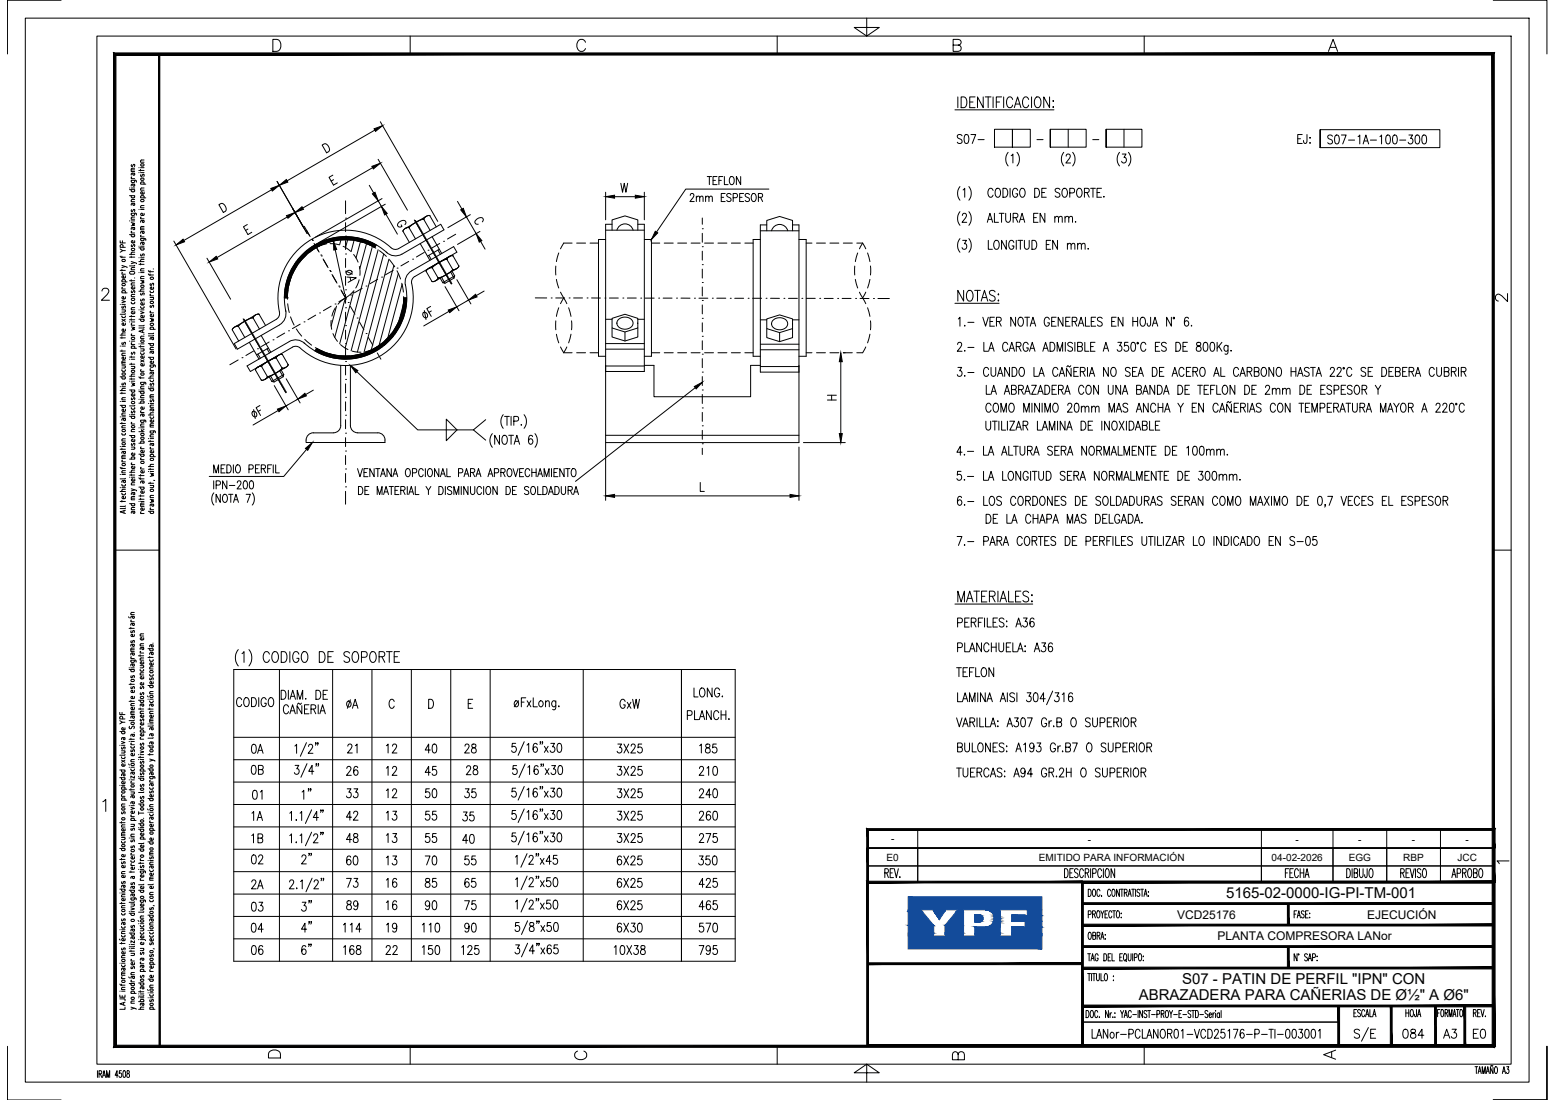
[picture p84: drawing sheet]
<svg xmlns="http://www.w3.org/2000/svg" width="420mm" height="297mm" viewBox="0 0 420 297" stroke-linecap="round" stroke-linejoin="round" font-family="sans-serif">
<defs><g id="words">
<g font-size="4.1">
<text x="331.3" y="242.6">5165-02-0000-IG-PI-TM-001</text>
<text x="319.4" y="265.8">S07 - PATIN DE PERFIL &quot;IPN&quot; CON</text>
<text x="307.7" y="270.2">ABRAZADERA PARA CAÑERIAS DE Ø½&quot; A Ø6&quot;</text>
</g>
<g font-size="3.2">
<text x="318" y="248.1">VCD25176</text>
<text x="369.4" y="248.1">EJECUCIÓN</text>
<text x="329" y="253.9">PLANTA COMPRESORA LANor</text>
</g>
<g font-size="2.7">
<text x="240.7" y="227.5">-</text>
<text x="293.9" y="227.5">-</text>
<text x="350.1" y="227.5">-</text>
<text x="367" y="227.5">-</text>
<text x="381.5" y="227.5">-</text>
<text x="396" y="227.5">-</text>
<text x="239.5" y="232.4">E0</text>
<text x="280.7" y="232.4">EMITIDO PARA INFORMACIÓN</text>
<text x="343.6" y="232.4">04-02-2026</text>
<text x="364.4" y="232.4">EGG</text>
<text x="379.2" y="232.4">RBP</text>
<text x="393.8" y="232.4">JCC</text>
</g>
</g></defs>
<!-- layer: AESA-Soportes -->
<g fill="none" stroke="#000" stroke-width=".27">
<path d="M112.9 59.8l-.8 .4M113.1 59.6l-.2 .1M113.6 59.4l-.5 .2M114 59.3l-.4 .1M114.5 59.2l-.5 .1M114.5 59.3l1.7 2.9M114.5 59.1v.1M114.5 59.2h.1M114.5 59.1h.1M114.5 59v.1M115.1 58.4l-5.6 3.3M115.2 58.4l-.6 .6"/>
<path d="M116 58.2h.1M116 58.2l-.8 .2M116.1 58.2h.1M116.1 58.2l1.8 3.1M77.7 79.7l-.8 .7M77.7 79.9l-.6 .5M77.7 79.4l-.9 .8M77.7 79.6l-.9 .8M77.7 79.2l-.9 .9M77.7 78.8l-.9 .9M77.7 79l-.9 .9M77.7 78.6l-.9 .9"/>
<path d="M77.8 78.4l-.9 .9M77.8 78.2l-.9 .9M77.8 78l-.9 1M77.9 77.8l-1 1M77.9 77.6l-1 1M77.9 77.4l-1 1M78 77.2l-1 1M78 77l-1 1M78.1 76.7l-1.1 1.1M78.1 76.5l-1 1.1M78.2 76.3l-1.1 1.1M78.3 76l-1.1 1.2"/>
<path d="M78.4 75.8l-1.2 1.1M78.4 75.6l-1.2 1.1M78.5 75.3l-1.2 1.2M78.6 75l-1.3 1.3M78.7 74.7l-1.3 1.3M78.8 74.5l-1.3 1.3M79 74.2l-1.4 1.4M79.1 73.9l-1.5 1.4M79.2 73.5l-1.5 1.6M79.4 73.2l-1.6 1.6M79.6 72.8l-1.7 1.7M79.9 72.4l-1.9 1.8"/>
<path d="M80.1 72l-2 1.9M80.5 71.4l-2.2 2.2M81 70.8l-2.6 2.5M83 67.5l-2.5 2.6M83.7 67l-3.8 3.8M84.3 66.6l-4.8 4.8M84.8 66.3l-5.6 5.5M85.2 66.1l-6.2 6.1M85.5 65.9l-6.7 6.7M85.9 65.7l-7.3 7.3M86.2 65.5l-2.5 2.5M86.6 65.4l-2.2 2.2"/>
<path d="M86.9 65.2l-2 2M87.1 65.1l-1.8 1.8M87.4 65l-1.7 1.7M87.7 64.9l-1.6 1.6M88 64.8l-1.6 1.5M88.2 64.7l-1.4 1.5M88.5 64.6l-1.4 1.4M88.7 64.6l-1.3 1.3M89 64.5l-1.3 1.3M89.2 64.4l-1.3 1.3M89.4 64.4l-1.2 1.2M89.6 64.3l-1.1 1.2"/>
<path d="M89.9 64.3l-1.2 1.1M90.1 64.2l-1.1 1.1M90.3 64.2l-1.1 1.1M90.5 64.1l-1.1 1.1M90.7 64.1l-1 1.1M90.9 64.1l-1 1M91.1 64.1l-1 1M91.3 64l-1 1M91.5 64l-1 1M91.7 64l-1 .9M91.9 64l-1 .9M92.1 64l-1 .9"/>
<path d="M92.3 63.9l-1 1M92.4 63.9l-.9 .9M92.6 63.9l-.9 .9M92.8 63.9l-.9 .9M93 63.9l-.9 .9M93.2 63.9l-.9 .9M93.3 63.9l-.8 .9M93.5 63.9l-.9 .8M93.7 63.9l-.9 .8M93.8 63.9l-.8 .8M94 63.9l-.8 .8M94.1 63.9l-.8 .8"/>
<path d="M94.3 63.9l-.8 .8M94.5 63.9l-.8 .8M94.6 64l-.7 .7M94.8 64l-.8 .7M95 64l-.8 .8M95.1 64l-.8 .8M95.3 64l-.8 .8M95.4 64l-.7 .8M95.6 64.1l-.8 .7M95.7 64.1l-.7 .7M95.9 64.1l-.8 .7M96 64.1l-.7 .7"/>
<path d="M96.2 64.1l-.8 .8M96.3 64.2l-.7 .7M96.5 64.2l-.8 .7M96.6 64.2l-.7 .7M96.7 64.2l-.7 .7M96.9 64.3l-.7 .7M97 64.3l-.7 .7M97.2 64.3l-.7 .7M97.3 64.4l-.7 .7M97.4 64.4l-.6 .7M97.6 64.4l-.7 .7M97.7 64.5l-.7 .7"/>
<path d="M97.8 64.5l-.6 .7M98 64.6l-.7 .6M98.1 64.6l-.7 .7M98.2 64.6l-.6 .7M98.4 64.7l-.7 .6M98.5 64.7l-.7 .7M98.6 64.8l-.6 .6M98.7 64.8l-.6 .7M98.9 64.8l-.7 .7M99 64.9l-.6 .6M99.1 64.9l-.6 .7M99.3 65l-.7 .6"/>
<path d="M99.4 65l-.7 .7M99.5 65.1l-.7 .6M99.6 65.1l-.6 .7M99.7 65.2l-.6 .6M99.9 65.2l-.7 .7M100 65.3l-.6 .6M100.1 65.3l-.6 .7M100.2 65.4l-.6 .6M100.3 65.4l-.6 .7M100.5 65.5l-.7 .6M100.6 65.6l-.7 .6M100.7 65.6l-.6 .6"/>
<path d="M100.8 65.7l-.6 .6M100.9 65.7l-.6 .6M101 65.8l-.6 .6M101.1 65.8l-.6 .6M101.2 65.9l-.6 .6M101.3 66.8a15.7 15.7 0 0 0-23.6 13.6M101.3 66l-.5 .6M101.4 66.6l-.2 .2M101.5 66l-.6 .6M101.6 66.1l-.6 .6M101.6 66.2l-.5 .5M101.7 66.1l-.4 .8"/>
<path d="M104.4 68.1a3.5 3.5 0 0 0 4.2 .6l11.4-6.6-.9-1.5-11.4 6.5a1.74 1.74 0 0 1-2.1-.2 18.3 18.3 0 0 0-21.4-2.3 18.3 18.3 0 0 0-8.7 19.6M104.6 68.2a16.5 16.5 0 0 0-19.5-2.1 16.5 16.5 0 0 0-7.9 18M108.9 62.4h.1M108.9 62.4l1.7 3.1M108.9 62.2v.2M109.5 76.8a16.5 16.5 0 0 1-7.9 18 16.5 16.5 0 0 1-19.5-2.2M109.6 61.7l-.7 .5M109.9 61.5l-.3 .2M110.3 61.4l-.4 .1M110.4 61.4l.1 .1M110.4 61.4h-.1M110.5 61.5h.1"/>
<path d="M110.6 61.5l1.7 3M111.2 76.4a18.3 18.3 0 0 1-8.9 20 18.3 18.3 0 0 1-21.7-2.7l-.8-.2-.8 .2-11.4 6.6-.8-1.5 11.3-6.5M112.1 74.7l11.3-6.6-.8-1.5-11.4 6.6a3.5 3.5 0 0 0-1.6 3.9M112.1 74.7l-.6 .5-.3 1.2M112.1 60.2l-1.2 .8-.3 .5M113.5 65.8l2.7 4.5M115.1 73.3h.1M115.2 73.3l1.5 2.7M115.3 72.9l-.1 .4M115.3 72.9h.1M115.7 72.6l-.4 .3M115.9 72.5h-.1"/>
<path d="M116 72.4h-.1M116.7 76h.1M116.7 76h.5M116.8 63.9l2.6 4.6M116.8 72.3v.1M116.8 72.3l-.8 .1M116.8 72.4l1.5 2.6M117 72l-.2 .4M118.2 75.5l-1 .5M118.4 71l-1.4 1M118.4 75.1l-.2 .4M118.4 75l.2 .1"/>
<path d="M118.7 75h-.1M119.1 74.9l-.4 .1M120.5 70l-2.1 1M120.6 70l.2 .1M120.8 70v.1M120.8 70.1l1.5 2.6M121.1 69.5l-.3 .5M121.3 73.7l-2.2 1.2M121.3 69.3l-.2 .2M121.5 69.2l-.2 .1M121.6 69.2l-5.9 3.4M122 69.1l-.5 .1"/>
<path d="M122.1 73.2l.8 1.3-.2 .6-2.5 1.4-.6-.2-.7-1.2M122.2 69h.1M122.2 73l-.9 .7M122.2 69h-.3M122.3 69l.1 .1M122.3 72.7v.1M122.3 72.8l-.1 .1M122.3 72.7l.5 .1M122.4 69.1h.1M122.4 69.1l1.6 2.7M123.1 72.7l-.3 .1M123.3 72.6l-5.6 3.2"/>
<path d="M123.4 72.5l-.3 .2M123.8 72.2l-.4 .3M124 71.8h.1M124 71.8l-.2 .4M163.6 64.7h-1.9v31.5h1.9M163.6 62.2h10.5M165.4 62.2v-2.8l3.5-1.1 3.4 1.1v2.8M165.4 60.6h-1.8v58.9h52.3v-58.8h-1.8M166.7 62.2a2.25 2.25 0 0 1 2.2-1.7 2.25 2.25 0 0 1 2.2 1.7M172.3 60.6h1.8v39.7h-10.5M174.1 64.7h1.9v31.5h-1.9M205.4 64.7h-1.9v31.5h1.9"/>
<path d="M205.4 62.3h10.5M207.2 62.3v-2.8l3.5-1.1 3.4 1.1v2.8M207.2 60.7h-1.8v39.8h10.5M208.5 62.3a2.25 2.25 0 0 1 2.2-1.7 2.25 2.25 0 0 1 2.1 1.7M215.9 64.7h1.9v31.5h-1.9M62.8 89v.1M62.8 89.1l1.7 3M62.8 88.9v.1M63 88.7l-.2 .2M63.1 88.6l-.1 .1M63.1 88.5l-.1 .1M63.4 88.3l-.3 .2"/>
<path d="M63.5 88.3h-.1M63.9 88.1l-.4 .1M64.1 88.1h-.2M64.1 88h.1M64.2 88.1h.1M64.2 88l.1 .1M64.3 88.1h.1M64.4 88.1h.1M64.4 88.1v.1M64.4 88.2l1.7 2.9M64.9 87.6l-.5 .6M65.5 87.1l-.6 .5"/>
<path d="M67.2 86.1l-1.7 1M67.4 92.4l2.6 4.6M68.2 85.8l-1 .3M68.2 85.8h.1M68.4 85.9l1.7 2.9M68.4 85.8h.1M68.4 85.7v.1M68.5 85.6l-.1 .1M68.5 85.5v.1M68.6 85.4l-.1 .1M68.7 85.3l-.1 .1M68.9 85.1l-.2 .2"/>
<path d="M69 85.1l-5.6 3.2M69 99.9h.1M69 85.1h-.1M69 100l1.6 2.6M69.5 84.9l-.5 .2M69.5 99.3l-.5 .6M69.7 84.8l-.2 .1M69.8 84.8h.1M69.8 84.8h-.1M69.9 84.8l.1 .1M70 84.8v.1M70 84.9h.1"/>
<path d="M70 84.9l1.8 3M70.2 98.9l-.7 .4M70.5 98.9h-.3M70.5 98.9h.1M70.6 98.9h.1M70.6 90.6l2.6 4.5M70.6 98.9l1.6 2.7M72.7 97.4l-1.4 .9-.6 .6M73 97.2l-.2 .2M74.5 96.7h.1M74.6 96.7l-1.6 .5M74.6 96.7h.1"/>
<path d="M74.6 96.7l1.6 2.7M74.7 96.5l-.1 .2M75.3 95.9l-5.8 3.3M75.3 95.9l-.6 .6M75.5 84.2a1.75 1.75 0 0 1-.8 2l-11.4 6.6 .9 1.5 11.3-6.6M75.6 95.7l-.3 .2M76 99.9l.7 1.2-.2 .6-2.4 1.5-.7-.2-.7-1.3M76 95.6l-.4 .2M76 99.7l-.5 .4M76 95.7h.2M76.1 99.6l-.1 .1M76.2 99.3v.1"/>
<path d="M76.2 99.4l-.1 .2M76.2 99.4h.1M76.2 95.7l1.6 2.7M76.8 80.4h.8M77.2 83.8a3.5 3.5 0 0 1-1.7 3.9M77.2 99.2l-5.6 3.3M77.3 99.1l-1 .3M77.6 98.9l-.3 .2M77.6 80.4h.1M77.6 80.2l-.1 .2M77.7 80.1l-.4 .3M77.8 98.7l-.2 .2"/>
<path d="M77.8 98.4h.1M77.8 98.4v.1M77.9 98.6l-.1 .1M78.2 92.2a3.5 3.5 0 0 1 4.2 .6M85.6 94.1l-.5 .7M85.7 94.1l-.4 .4M85.8 94.2l-.6 .6M85.9 94.3l-.6 .6M86 94.3l-.6 .6M86.1 94.4l-.6 .6M86.2 94.4l-.6 .6M86.3 94.5l-.6 .6"/>
<path d="M86.4 94.6l-.6 .6M86.6 94.6l-.7 .6M86.7 94.7l-.7 .6M86.8 94.7l-.6 .6M86.9 94.8l-.6 .6M87 94.8l-.6 .6M87.1 94.9l-.6 .6M87.3 94.9l-.7 .7M87.4 95l-.6 .6M87.5 95l-.6 .7M87.6 95.1l-.6 .6M87.8 95.1l-.7 .7"/>
<path d="M87.9 95.2l-.7 .6M88 95.2l-.6 .7M88.1 95.3l-.6 .6M88.2 95.3l-.6 .7M88.4 95.3l-.7 .7M88.5 95.4l-.6 .6M88.6 95.4l-.6 .7M88.8 95.5l-.7 .6M88.9 95.5l-.7 .7M89 95.6l-.6 .6M89.2 95.6l-.7 .7M89.3 95.6l-.7 .7"/>
<path d="M89.4 95.7l-.6 .6M89.6 95.7l-.7 .7M89.7 95.7l-.7 .7M89.9 95.8l-.7 .6M90 95.8l-.7 .7M90.1 95.8l-.7 .7M90.3 95.8l-.7 .7M90.4 95.9l-.7 .7M90.6 95.9l-.7 .7M90.7 95.9l-.7 .8M90.8 96l-.7 .7M91 96l-.7 .7"/>
<path d="M91.1 96l-.7 .7M91.3 96l-.7 .8M91.5 96l-.8 .8M91.6 96.1l-.7 .7M91.8 96.1l-.8 .7M91.9 96.1l-.7 .7M92.1 98.7v16.2a1.96 1.96 0 0 1-2 2h-5.4M92.1 96.1l-.8 .8M92.2 96.1l-.7 .8M92.4 96.1l-.8 .8M92.6 96.1l-.8 .8M92.7 96.1l-.8 .8"/>
<path d="M92.9 96.1l-.8 .9M93 96.2l-.8 .8M93.2 96.2l-.8 .8M93.4 96.2l-.8 .8M93.6 96.2l-.9 .8M93.7 96.2l-.8 .8M93.9 96.1l-.8 .9M94.1 96.1l-.9 .9M94.3 96.1l-.9 .9M94.4 96.1l-.8 .9M94.6 96.1l-.8 .9M94.7 98.7v16.2a1.96 1.96 0 0 0 1.9 2"/>
<path d="M94.8 96.1l-.9 .9M95 96.1l-.9 .9M95.2 96.1l-.9 .9M95.4 96l-.9 1M95.6 96l-.9 .9M95.8 96l-1 .9M96 95.9l-1 1M96.2 95.9l-1 1M96.4 95.9l-1 1M96.6 95.8l-1 1M96.9 95.8l-1.1 1M97.1 95.7l-1.1 1.1"/>
<path d="M97.3 95.7l-1.1 1M97.5 95.6l-1.1 1.1M97.8 95.5l-1.2 1.2M98 95.4l-1.1 1.2M98.3 95.4l-1.2 1.2M98.5 95.3l-1.2 1.2M98.8 95.2l-1.3 1.3M99.1 95.1l-1.3 1.3M99.4 95l-1.4 1.3M99.7 94.8l-1.4 1.5M100 94.7l-1.5 1.5M100.3 94.5l-1.5 1.6"/>
<path d="M100.6 94.4l-1.6 1.6M101 94.2l-1.7 1.7M101.4 93.9l-1.8 1.9M101.9 93.6l-2 2.1M102.4 93.3l-2.2 2.2M103.1 92.8l-2.6 2.6M106.2 90.8l-2.4 2.5M106.8 90.1l-3.8 3.8M107.2 89.6l-4.7 4.6M107.5 89.1l-5.5 5.5M107.7 88.7l-6.1 6.1M107.9 88.3l-6.7 6.7"/>
<path d="M108.1 87.9l-7.3 7.3M108.3 87.6l-2.6 2.6M108.4 87.3l-2.2 2.2M108.6 87l-2 2M108.7 86.7l-1.9 1.8M108.8 86.4l-1.7 1.7M108.9 86.1l-1.6 1.6M109 85.9l-1.5 1.5M109.1 80.4h.8M109.1 80.4a15.7 15.7 0 0 1-23.6 13.7M109.1 80.4v.1M109.1 85.6l-1.5 1.5"/>
<path d="M109.2 85.4l-1.4 1.3M109.2 85.1l-1.3 1.4M109.3 80.4l-.2 .2M109.3 84.9l-1.3 1.3M109.4 84.6l-1.3 1.3M109.4 84.4l-1.2 1.2M109.5 80.4l-.4 .4M109.5 84.2l-1.2 1.2M109.5 84l-1.1 1.1M109.6 83.7l-1.2 1.2M109.6 80.4l-.5 .6M109.6 83.5l-1.1 1.1"/>
<path d="M109.7 83.3l-1.1 1.1M109.7 83.1l-1.1 1.1M109.7 82.9l-1 1M109.7 82.7l-1 1M109.8 82.5l-1 1M109.8 80.4l-.7 .8M109.8 82.3l-1 1M109.8 82.1l-.9 1M109.8 81.9l-.9 1M109.9 81.8l-1 .9M109.9 81.6l-1 .9M109.9 81.4l-.9 .9"/>
<path d="M109.9 80.5l-.8 .9M109.9 80.7l-.8 .8M109.9 80.8l-.9 .9M109.9 81l-.9 .9M109.9 81.2l-.9 .9M163.6 86.2h1.8M163.6 98.8h10.5M163.6 94.3h10.5M163.6 92.8h10.5M165.4 86l3.5-1.1 3.4 1.1v2.6l-3.4 1-3.5-1zM167 86.4a2.45 2.45 0 0 1 4 .7 2.28 2.28 0 0 1-3.7 1.3l-.6-.8v-.6zM168.9 89.6v2.5"/>
<path d="M172.3 88.6v2.4l-3.4 1.1-3.5-1.1v-2.4M172.3 86.2h1.8M174.1 98.7h2.6v8.4h26.1v-8.4h2.6M205.4 86.4h1.8M205.4 99h10.5M205.4 94.5h10.5M205.4 92.9h10.5M207.2 86.1l3.5-1.1 3.4 1.1v2.6l-3.4 1.1-3.5-1.1zM208.8 86.5a2.43 2.43 0 0 1 4 .8 2.25 2.25 0 0 1-3.7 1.2l-.6-.8v-.6zM210.7 89.8v2.5M214.1 88.7v2.5l-3.4 1.1-3.5-1.1v-2.4M214.1 86.4h1.8"/>
<path d="M70.6 102.6h.1M71.4 102.5l-.8 .1M71.7 102.4l-.3 .2M71.9 102.2l-.2 .2M72.2 101.9l-.3 .3M72.2 101.6l.4 .1M72.2 101.6v.1M72.2 101.7v.2M73.4 101.3l-.8 .3M74.4 100.8l-1 .6M75.6 100.1l-1.2 .7M84.7 116.9a1.96 1.96 0 0 0-2 1.9"/>
<path d="M96.6 116.9h5.5a2.06 2.06 0 0 1 1.9 2.6h-21.3v-.7M163.6 117.5h52.3"/>
</g>
<!-- layer: AESA-Ejes -->
<g fill="none" stroke="#000" stroke-width=".27">
<path d="M93.4 58.9h.1M93.4 54.2v3.5M112 59.4v.1M112.1 59.6h.1M112.1 59.6l.1 .1M112.2 59.8h.1M112.2 59.8l.1 .2M112.3 60h.1M189.8 58.9v1.7M82.2 61.1l1.5 2.5M82.8 62.2l1 1.7M84.3 64.7h.1"/>
<path d="M84.4 64.9h.1M84.9 65.7l1.2 2.1M85 66l1.2 2.1M86.7 68.9h.1M86.8 69.1h.1M87.3 69.9l1.3 2.4M89.1 73.1h.1M89.2 73.3h.1M89.7 74.1l1.2 2.1M89.9 74.4l1.2 2.1M91.5 77.2h.1M91.7 77.5h.1"/>
<path d="M92.1 78.3l1.5 2.5M92.3 78.6l1.2 2.1M93.4 63.8h.1M93.4 68.6h.1M93.4 73.4h.1M93.4 78.3h.1M93.4 60.1v2.5M93.4 65v2.4M93.4 69.8v2.4M93.4 74.6v2.5M93.4 79.5v2.4M94.7 79.7h.1"/>
<path d="M97.9 77.9l-2.1 1.2M98.9 77.2h.1M102 75.4l-2.1 1.2M103.1 74.8h.1M106.2 73l-2.1 1.2M107.3 72.4h.1M110.4 70.6l-2.1 1.2M111.5 70h.1M112.3 60.1h.1M112.4 60.2h.1M112.5 60.2v.2M112.5 60.4h.1"/>
<path d="M112.6 60.5v.1M112.7 60.6h.1M112.7 60.7l.1 .1M112.8 60.8h.1M112.8 60.9l.1 .1M112.9 61.1h.1M112.9 61.1l.1 .1M113 61.2h.1M113.1 61.3v.1M113.2 61.5h.1M113.2 61.5v.1M113.3 61.7h.1"/>
<path d="M113.3 61.7l.1 .1M113.4 61.9h.1M113.4 61.9l.1 .1M113.5 62.1h.1M113.5 62.1l.1 .1M113.6 62.3h.1M113.7 62.3v.1M113.7 62.5h.1M113.8 62.6l.1 .1M113.9 62.7h.1M113.9 62.8l.1 .1M114 62.9h.1"/>
<path d="M114 63l.1 .1M114.1 63.1h.1M114.2 63.2v.1M114.2 63.3h.1M114.3 63.4v.1M114.4 63.5h.1M114.4 63.6v.1M114.5 63.8h.1M114.5 63.8l.1 .1M114.6 64h.1M114.6 68.2l-2.1 1.2M114.6 64l.1 .1"/>
<path d="M114.7 64.2h.1M114.7 64.2l.1 .1M114.9 64.4h.1M114.9 64.4v.1M115 64.6h.1M115 64.7l.1 .1M115.1 64.8h.1M115.1 64.9l.1 .1M115.2 65h.1M115.2 65.1l.1 .1M115.3 65.2h.1M115.4 65.3v.1"/>
<path d="M115.4 65.4h.1M115.5 65.5v.1M115.6 65.6h.1M115.6 65.7l.1 .1M115.7 67.6h.1M115.7 65.9h.1M115.7 65.9l.1 .1M115.8 66.1h.1M115.8 66.1l.1 .1M115.9 66.3h.1M116 66.3v.1M116.1 66.5h.1"/>
<path d="M116.1 66.5v.1M116.2 66.7h.1M116.2 66.7l.1 .2M116.3 66.9h.1M116.3 67l.1 .1M116.4 67.1h.1M116.4 67.2l.1 .1M116.5 67.3h.1M116.6 67.4v.1M116.6 67.5h.1M116.7 67.6l.1 .1M116.8 67.7h.1"/>
<path d="M116.8 67.8l.1 .1M116.9 68h.1M116.9 68l.1 .1M117 68.2h.1M117.1 68.2v.1M117.1 68.4h.1M117.2 68.4v.1M117.3 68.6h.1M117.3 68.6v.1M117.4 68.8h.1M117.4 68.8l.1 .1M117.5 69h.1"/>
<path d="M117.5 69.1l.1 .1M117.6 69.2h.1M117.7 69.3v.1M117.8 69.4h.1M117.8 69.5v.1M117.9 69.6h.1M117.9 69.7l.1 .1M118 69.8h.1M118 69.9l.1 .1M118.1 70h.1M118.1 70.1l.1 .1M118.2 70.3h.1"/>
<path d="M118.3 70.3v.1M118.3 70.5h.1M118.4 70.5v.1M118.5 70.7h.1M118.5 70.7l.1 .1M118.6 70.9h.1M118.6 70.9l.1 .1M118.7 71.1h.1M118.7 71.1l.1 .2M118.8 65.8l-2.1 1.2M118.8 71.3h.1M118.9 71.4v.1"/>
<path d="M119 71.5h.1M119 71.6v.1M119.1 71.7h.1M119.1 71.8l.1 .1M119.2 71.9h.1M119.2 72l.1 .1M119.3 72.1h.1M119.4 72.2v.1M119.4 72.4h.1M119.5 72.4v.1M119.6 72.6h.1M119.6 72.6l.1 .1"/>
<path d="M119.7 72.8h.1M119.7 72.8l.1 .1M119.8 73h.1M119.8 73l.1 .1M119.8 65.2h.1M119.9 73.2h.1M120 73.2v.1M120 73.4h.1M120.1 73.5v.1M120.2 73.6h.1M120.2 73.7v.1M120.3 73.8h.1"/>
<path d="M120.3 73.9l.1 .1M120.4 74h.1M120.4 74.1l.1 .1M120.5 74.2h.1M120.6 74.3v.1M120.6 74.5h.1M120.7 74.5v.1M120.8 74.7h.1M120.8 74.7l.1 .1M120.9 74.9h.1M120.9 74.9l.1 .1M121 75.1h.1"/>
<path d="M121.1 75.1v.1M121.1 75.3h.1M121.2 75.3v.1M121.3 75.5h.1M121.3 75.6v.1M121.4 75.7h.1M121.4 75.8l.1 .1M121.5 75.9h.1M121.5 76l.1 .1M121.6 76.1h.1M121.6 76.2l.1 .1M121.7 76.3h.1"/>
<path d="M121.8 76.4v.1M121.9 76.5h.1M121.9 76.6l.1 .1M123.1 63.3l-2.2 1.2M189.8 76.3h.1M189.8 71.5h.1M189.8 66.6h.1M189.8 61.8h.1M189.8 63v2.4M189.8 67.8v2.4M189.8 72.7v2.4M189.8 77.5v2.4"/>
<path d="M64.3 97.2l-2.2 1.3M65.4 96.6h.1M65.7 86.1l.1 .1M65.8 86.2h.1M65.8 86.3l.1 .1M65.9 86.5h.1M66 86.5v.1M66 86.7h.1M66.1 86.7v.1M66.2 86.9h.1M66.2 86.9l.1 .1M66.3 87.1h.1"/>
<path d="M66.3 87.1l.1 .1M66.4 87.3h.1M66.4 87.3l.1 .1M66.5 87.5h.1M66.5 87.6l.1 .1M66.6 87.7h.1M66.7 87.8v.1M66.8 87.9h.1M66.8 88v.1M66.9 88.1h.1M66.9 88.2l.1 .1M67 88.3h.1"/>
<path d="M67 88.4l.1 .1M67.1 88.5h.1M67.2 88.6v.1M67.2 88.8h.1M67.3 88.8v.1M67.4 89h.1M67.4 89l.1 .1M67.5 89.2h.1M67.5 89.2l.1 .1M67.6 89.4h.1M67.6 89.4l.1 .1M67.7 89.6h.1"/>
<path d="M67.8 89.6v.2M67.9 89.8h.1M67.9 89.9v.1M68 90h.1M68 90.1l.1 .1M68.1 90.2h.1M68.1 90.3l.1 .1M68.2 90.4h.1M68.2 90.5l.1 .1M68.3 90.6h.1M68.4 90.7v.1M68.5 90.9h.1"/>
<path d="M68.5 90.9v.1M68.5 94.8l-2.1 1.2M68.6 91.1h.1M68.6 91.1l.1 .1M68.7 91.3h.1M68.7 91.3l.1 .1M68.8 91.5h.1M68.9 91.5v.1M68.9 91.7h.1M69 91.7v.1M69.1 91.9h.1M69.1 92l.1 .1"/>
<path d="M69.2 92.1h.1M69.2 92.2l.1 .1M69.3 92.3h.1M69.3 92.4l.1 .1M69.4 92.5h.1M69.4 92.6l.1 .1M69.6 92.7h.1M69.6 94.2h.1M69.6 92.8v.1M69.7 92.9h.1M69.7 93l.1 .1M69.8 93.2h.1"/>
<path d="M69.8 93.2l.1 .1M69.9 93.4h.1M69.9 93.4l.1 .1M70 93.6h.1M70.1 93.6v.1M70.1 93.8h.1M70.2 93.8v.1M70.3 94h.1M70.3 94.1l.1 .1M70.4 94.2h.1M70.4 94.3l.1 .1M70.5 94.4h.1"/>
<path d="M70.5 94.5l.1 .1M70.6 94.6h.1M70.7 94.7v.1M70.8 94.8h.1M70.8 94.9v.1M70.9 95h.1M70.9 95.1l.1 .1M71 95.3h.1M71 95.3l.1 .1M71.1 95.5h.1M71.1 95.5l.1 .1M71.2 95.7h.1"/>
<path d="M71.3 95.7v.1M71.4 95.9h.1M71.4 95.9l.1 .1M71.5 96.1h.1M71.5 96.1l.1 .2M71.6 96.3h.1M71.6 96.4l.1 .1M71.7 96.5h.1M71.8 96.6v.1M71.8 96.7h.1M71.9 96.8v.1M72 96.9h.1"/>
<path d="M72 97l.1 .1M72.1 97.1h.1M72.1 97.2l.1 .1M72.2 97.4h.1M72.2 97.4l.1 .1M72.3 97.6h.1M72.3 97.6l.1 .1M72.5 97.8h.1M72.5 97.8v.1M72.6 98h.1M72.6 98l.1 .1M72.7 98.2h.1"/>
<path d="M72.7 98.2l.1 .1M72.7 92.4l-2.1 1.2M72.8 98.4h.1M72.8 98.5l.1 .1M72.9 98.6h.1M73 98.6v.1M73 98.8h.1M73.1 98.9v.1M73.2 99h.1M73.2 99.1l.1 .1M73.3 99.2h.1M73.3 99.3l.1 .1"/>
<path d="M73.4 99.4h.1M73.4 99.5l.1 .1M73.5 99.7h.1M73.6 99.7v.1M73.7 99.9h.1M73.7 99.9v.1M73.8 91.8h.1M76.9 89.9l-2.1 1.3M78 89.3h.1M81.1 87.5l-2.1 1.2M82.1 86.9h.1M85.3 85.1l-2.1 1.2"/>
<path d="M86.3 84.5h.1M89.5 82.7l-2.1 1.2M90.5 82.1h.1M93.4 83.1h.1M93.4 87.9h.1M93.4 92.8h.1M93.4 97.6h.1M93.4 84.3v2.4M93.4 89.2v2.4M93.4 94v2.4M93.4 98.8v2.4M93.7 80.3l-2.1 1.2"/>
<path d="M94.1 81.7h.1M94.7 82.7l1.2 2.1M96.5 85.9h.1M97.1 86.9l1.2 2.1M98.9 90.1h.1M99.5 91.1l1.2 2.1M101.3 94.3h.1M101.9 95.3l1 1.7M144.6 80.4l3.1 .1M148.9 80.5h.1M150.2 80.5h2.4M153.8 80.5h.1"/>
<path d="M155 80.5h2.4M158.6 80.5h.1M159.8 80.5h2.4M163.4 80.5h.1M164.7 80.5h2.4M168.3 80.5h.1M169.5 80.5h2.4M173.1 80.5h.1M174.3 80.5h2.5M178 80.5h.1M179.2 80.5h2.4M182.8 80.5h.1"/>
<path d="M184 80.5h2.4M187.6 80.5h.1M188.8 80.5h2.5M189.8 95.6h.1M189.8 90.8h.1M189.8 86h.1M189.8 81.1h.1M189.8 82.3v2.5M189.8 87.2v2.4M189.8 92v2.4M189.8 96.8v2.5M192.5 80.5h.1"/>
<path d="M193.7 80.5h2.4M197.3 80.5h.1M198.5 80.5h2.4M202.1 80.5h.1M203.3 80.5h2.5M207 80.5h.1M208.2 80.5l2.4 .1M211.8 80.6h.1M213 80.6h2.5M216.7 80.6h.1M217.9 80.6h2.4M221.5 80.6h.1"/>
<path d="M222.7 80.6h2.4M226.3 80.6h.1M227.5 80.6h2.5M231.2 80.6h.1M232.4 80.6h2.4M236 80.6h.1M237.2 80.6h3.1M73.8 100.1h.1M73.8 100.1l.1 .1M73.9 100.3h.1M73.9 100.3l.1 .1M74 100.5h.1"/>
<path d="M74 100.5l.1 .2M74.1 100.7h.1M74.2 100.7v.1M74.3 100.9h.1M74.3 101l.1 .1M74.4 101.1h.1M74.4 101.2l.1 .1M74.5 101.3h.1M74.5 101.4l.1 .1M74.6 101.5h.1M74.7 101.6v.1M74.7 101.7h.1"/>
<path d="M74.8 101.8v.1M74.9 101.9h.1M74.9 102l.1 .1M75 102.2h.1M75 102.2l.1 .1M75.1 102.4h.1M75.1 102.4l.1 .1M75.2 102.6h.1M75.2 102.6l.1 .1M75.4 102.8h.1M75.4 102.8v.1M75.5 103h.1"/>
<path d="M75.5 103l.1 .2M75.6 103.2h.1M75.6 103.3l.1 .1M75.7 103.4h.1M75.7 103.5l.1 .1M75.8 103.6h.1M75.9 103.7v.1M75.9 103.8h.1M76 103.9l.1 .1M76.1 104h.1M76.1 104.1l.1 .1M76.2 104.3h.1"/>
<path d="M76.2 104.3l.1 .1M76.3 104.5h.1M76.3 104.5l.1 .1M76.4 104.7h.1M76.5 104.7v.1M76.6 104.9h.1M76.6 104.9v.1M76.7 105.1h.1M76.7 105.1l.1 .1M76.8 105.3h.1M76.8 105.4l.1 .1M76.9 105.5h.1"/>
<path d="M76.9 105.6l.1 .1M77 105.7h.1M77.1 105.8v.1M77.2 105.9h.1M77.2 106v.1M93.4 102.5h.1M93.4 107.3h.1M93.4 112.1h.1M93.4 117h.1M93.4 103.7v2.4M93.4 108.5v2.4M93.4 113.3v2.5"/>
<path d="M93.4 118.2v2.4M189.8 119.8h.1M189.8 115h.1M189.8 110.2h.1M189.8 105.3h.1M189.8 100.5h.1M189.8 101.7v2.4M189.8 106.5v2.5M189.8 111.4v2.4M189.8 116.2v2.4M93.4 121.8h.1M93.4 126.6h.1"/>
<path d="M93.4 131.5h.1M93.4 123v2.4M93.4 127.9v2.4M93.4 132.7v3.5M189.8 121v1.7"/>
</g>
<!-- layer: AESA-Textos-02 -->
<g fill="none" stroke="#000" stroke-width=".27">
<path d="M259.9 36.7a.68 .68 0 0 0-.7-.4 .68 .68 0 0 0-.5 .6l.1 .3 1 .5 .1 .7a.76 .76 0 0 1-1.2 0M260.8 36.4l.4-.1a1.42 1.42 0 0 1 .5 2l-.2 .3-.5 .1a1.8 1.8 0 0 1-.2-2.3zM262.3 36.3h1.3l-.9 2.4M264.3 37.7h1.6M350.6 37.5h.8M351.9 36.3h-1.3v2.4h1.3M353.1 36.3v1.9l-.1 .4h-.6l-.2-.7M353.9 37.2h.2zM354 38.5v.2zM360 36.8a.67 .67 0 0 0-.7-.4 .67 .67 0 0 0-.5 .6l.1 .4 1 .4 .1 .7a.74 .74 0 0 1-1.2 0M360.9 36.6l.4-.1a1.54 1.54 0 0 1 0 2.4h-.2a1.8 1.8 0 0 1-.2-2.3zM362.4 36.5h1.3l-.9 2.4"/>
<path d="M364.4 37.8h1.6M366.9 36.9l.5-.4v2.4M368.3 38.9l.8-2.4 .7 2.4M368.6 38.1h.9M370.3 37.8h1.6M372.9 36.9l.4-.4v2.4M374.7 36.6l.4-.1a1.58 1.58 0 0 1 0 2.4h-.1a1.8 1.8 0 0 1-.3-2.3zM376.5 36.6l.5-.1a1.54 1.54 0 0 1 0 2.4h-.2a1.8 1.8 0 0 1-.3-2.3zM378.2 37.8h1.6M380.7 36.5h1l-.6 .9a.71 .71 0 0 1 .6 1.1 .71 .71 0 0 1-1.2-.1M382.6 36.6l.5-.1a1.58 1.58 0 0 1 0 2.4h-.2a1.8 1.8 0 0 1-.3-2.3zM384.5 36.6l.4-.1a1.58 1.58 0 0 1 0 2.4h-.2a1.8 1.8 0 0 1-.2-2.3z"/>
<path d="M259.4 50.4a2.95 2.95 0 0 0 0 3.7M259.4 57.2a2.95 2.95 0 0 0 0 3.6M260 58.2l.4-.6h.4l.3 .5-.2 .8-1 1.1h1.3M260.2 51.3l.5-.5v2.5M261.8 50.4a2.95 2.95 0 0 1 0 3.7M261.8 57.2a2.95 2.95 0 0 1 0 3.6M267 59.2h.9M268.3 51.4a.65 .65 0 0 0-1-.4 1.61 1.61 0 0 0 .2 2.3 .71 .71 0 0 0 .8-.6M268.7 57.6v2.4h1.1M269.2 51l.2-.2a1.3 1.3 0 0 1 1 1 1.3 1.3 0 0 1-.4 1.3l-.2 .2a1.32 1.32 0 0 1-1-1 1.32 1.32 0 0 1 .4-1.3zM270 57.6h1.3M270.6 57.6v2.4"/>
<path d="M271 50.8a1.28 1.28 0 0 1 1.3 .9 1.28 1.28 0 0 1-.4 1.4l-.9 .2zM271.7 57.6v1.7a.65 .65 0 0 0 .7 .7 .65 .65 0 0 0 .6-.7v-1.7M272.4 41.1a2.95 2.95 0 0 0 0 3.7M272.9 50.8v2.5M273.2 42l.5-.4v2.4M273.7 58.8l1.2-.2 .1-.3-.1-.6-1.2-.1v2.4M274.4 58.8l.6 1.2M274.8 41.1a2.88 2.88 0 0 1 0 3.7M275 51.4a.71 .71 0 0 0-.9-.5 .71 .71 0 0 0-.5 .9v.5a.72 .72 0 0 0 .7 1 .72 .72 0 0 0 .7-1h-.5M275.7 59.2h.9M275.9 51l.2-.2a1.3 1.3 0 0 1 1 1 1.3 1.3 0 0 1-.5 1.3l-.2 .2a1.32 1.32 0 0 1-1-1 1.32 1.32 0 0 1 .5-1.3zM279.3 58.8h.7"/>
<path d="M279.6 50.8a1.28 1.28 0 0 1 1.3 .9 1.28 1.28 0 0 1-.4 1.4l-.9 .2zM280.5 57.6h-1.2v2.4h1.2M281.5 52h.7M282.3 57.6v2.4l-1.3-2.4v2.4M282.7 50.8h-1.2v2.5h1.2M285 58.9l.5-.5 .4 .1 .1 1.5M285 58.4v1.6M286 58.9l.5-.5 .4 .1 .1 1.5M286.4 51.2a.65 .65 0 0 0-.8-.4 .65 .65 0 0 0-.4 .9l1 .5a.66 .66 0 0 1-.1 1 .66 .66 0 0 1-1-.3M287.3 51l.2-.2a1.3 1.3 0 0 1 1 1 1.3 1.3 0 0 1-.5 1.3l-.2 .2a1.32 1.32 0 0 1-1-1 1.32 1.32 0 0 1 .5-1.3zM287.4 41.1a2.95 2.95 0 0 0 0 3.7M287.8 58.9l.4-.5 .5 .1 .1 1.5"/>
<path d="M287.8 58.4v1.6M288.1 42.2l.3-.6h.4l.4 .4-.3 .8-.9 1.2h1.3M288.8 58.9l.4-.5 .5 .1 .1 1.5M289.1 52.1l1.1-.1 .1-.3v-.6l-.4-.3h-.8v2.5M289.8 41.1a2.95 2.95 0 0 1 0 3.7M290.6 59.8v.2zM291.3 51l.1-.2a1.3 1.3 0 0 1 1 1 1.3 1.3 0 0 1-.4 1.3l-.2 .2a1.3 1.3 0 0 1-1-1 1.3 1.3 0 0 1 .5-1.3zM293 52l1.1-.1 .2-.4-.1-.4-.4-.3h-.8v2.5M293.7 52l.6 1.3M294.7 50.8h1.3M295.3 50.8v2.5M296.4 52h.8"/>
<path d="M297.6 50.8h-1.2v2.5h1.2M298.3 53v.3zM302.5 41.1a2.95 2.95 0 0 0 0 3.7M303.2 41.6h1l-.5 .9a.71 .71 0 0 1 .6 1.1 .71 .71 0 0 1-1.2-.1M304.9 41.1a2.95 2.95 0 0 1 0 3.7M259.4 64.4a2.95 2.95 0 0 0 0 3.7M260.1 64.9h1l-.5 .9a.71 .71 0 0 1 .6 1.1 .71 .71 0 0 1-1.3 0M261.8 64.4a2.95 2.95 0 0 1 0 3.7M266.8 60l.7-2.4 .7 2.4M267 64.9v2.4h1.1M268.9 65l.1-.1a1.31 1.31 0 0 1 1.1 1 1.31 1.31 0 0 1-.5 1.3l-.2 .1a1.32 1.32 0 0 1-1-1 1.32 1.32 0 0 1 .5-1.3zM271.9 64.9v2.4l-1.3-2.4v2.4"/>
<path d="M273.9 65.5a.71 .71 0 0 0-.8-.6 .71 .71 0 0 0-.5 .9v.6a.72 .72 0 0 0 .7 .9 .72 .72 0 0 0 .6-.9h-.4M274.6 64.9v2.4M275 64.9h1.3M275.4 60l.8-2.4 .7 2.4M275.7 64.9v2.4M276.8 64.9v1.7a.65 .65 0 0 0 .6 .7 .65 .65 0 0 0 .7-.7v-1.7M278.8 64.9a1.27 1.27 0 0 1 1.3 .7 1.27 1.27 0 0 1-.2 1.4l-.4 .3h-.7zM282.7 66h.7M283.9 64.9h-1.2v2.4h1.2M285.7 64.9v2.4l-1.3-2.4v2.4M288.4 66.2l.5-.5 .4 .1 .1 1.5M288.4 65.7v1.6"/>
<path d="M289.4 66.2l.5-.5 .4 .1 .1 1.5M291.2 66.2l.4-.5 .5 .1 .1 1.5M291.2 65.7v1.6M292.2 66.2l.5-.5 .4 .1 .1 1.5M294 67.1v.2zM258.7 93l.4-.6 .6 .1 .1 .4-.2 .8-.9 1.2h1.2M258.8 99.2h1l-.5 .9a.71 .71 0 0 1 .6 1.1 .71 .71 0 0 1-1.2 0M258.9 86.1l.5-.4v2.4M260.7 94.6v.3zM260.7 87.8v.3zM261.5 93.8h1.7M261.5 87h1.7"/>
<path d="M265.6 85.7l.7 2.4 .7-2.4M265.8 92.4v2.5h1.1M267.1 94.9l.8-2.5 .7 2.5M267.1 99.8a.71 .71 0 0 0-.8-.6 .71 .71 0 0 0-.6 .9v.6a.71 .71 0 0 0 .6 .9 .71 .71 0 0 0 .8-.5M267.4 94.1h.9M267.5 86.8h.7M267.8 99.2v1.8a.64 .64 0 0 0 .6 .6 .64 .64 0 0 0 .6-.6v-1.8M268.7 85.7h-1.2v2.4h1.2M269.2 86.8l1.1-.1 .2-.3-.2-.6-1.1-.1v2.4M269.9 86.8l.6 1.3M272.3 93a.71 .71 0 0 0-.9-.5 .71 .71 0 0 0-.5 .9v.5a.71 .71 0 0 0 .5 .9 .71 .71 0 0 0 .9-.5M272.6 94.9l.8-2.5 .7 2.5"/>
<path d="M272.8 99.2v2.4l-1.3-2.4v2.4M272.9 94.1h1M273.5 99.2a1.3 1.3 0 0 1 1.3 .8 1.3 1.3 0 0 1-.4 1.5l-.9 .1zM274.4 85.7v2.4l-1.3-2.4v2.4M274.6 93.6l1.1-.1 .2-.4-.2-.6-1.1-.1v2.5M275.2 93.6l.7 1.3M275.4 85.8l.2-.1a1.32 1.32 0 0 1 1 .9 1.32 1.32 0 0 1-.4 1.4l-.2 .1a1.32 1.32 0 0 1-1-1 1.32 1.32 0 0 1 .4-1.3zM275.7 99.3l.2-.1a1.32 1.32 0 0 1 1 1 1.32 1.32 0 0 1-.5 1.3l-.2 .1a1.32 1.32 0 0 1-1-1 1.32 1.32 0 0 1 .5-1.3zM276.9 85.7h1.3M277.5 85.7v2.4M277.8 93a.71 .71 0 0 0-.9-.5 .71 .71 0 0 0-.5 .9v.5a.72 .72 0 0 0 .7 1 .72 .72 0 0 0 .7-1h-.5M278.2 94.9l.7-2.5 .8 2.5"/>
<path d="M278.4 88.1l.7-2.4 .7 2.4M278.4 94.1h1M278.6 87.3h1M279.4 99.2v2.4h1.1M281.8 94.9l.7-2.5 .8 2.5M282 94.1h1M283.5 86.2a.71 .71 0 0 0-.9-.5 .71 .71 0 0 0-.4 .9v.6a.72 .72 0 0 0 .6 .9 .72 .72 0 0 0 .7-.9h-.4M283.7 92.4a1.27 1.27 0 0 1 1.3 .7 1.27 1.27 0 0 1-.2 1.4l-.4 .4h-.7zM284.2 86.8h.7M285.4 85.7h-1.2v2.4h1.2M285.6 94.9v-2.5l.8 2.5 .7-2.5v2.5M285.8 99.8a.72 .72 0 0 0-.8-.6 .72 .72 0 0 0-.6 .9v.6a.72 .72 0 0 0 .6 .9 .72 .72 0 0 0 .8-.5"/>
<path d="M287.2 85.7v2.4l-1.3-2.4v2.4M287.8 92.4v2.5M288 86.8h.7M289.1 85.7h-1.1v2.4h1.1M289.3 98.7l-.2 .4-.6-.4-.3 .4M289.4 99.4v2.2l-1.3-2.2v2.2M289.7 86.8l1.1-.1 .2-.3-.2-.6-1.1-.1v2.4M289.8 92.8a.65 .65 0 0 0-.8-.4 .65 .65 0 0 0-.4 .8l1 .6 .2 .7a.76 .76 0 0 1-1.3 0M290.3 86.8l.7 1.3M290.4 92.4v2.5M291.2 93.6l1.1-.1 .2-.4-.2-.6-1.1-.1v2.5h.8a.66 .66 0 0 0 .5-.7 .66 .66 0 0 0-.5-.6M291.4 88.1l.7-2.4 .7 2.4"/>
<path d="M291.4 99.2h-1.2v2.4h1.2M291.6 87.3h.9M293.1 92.4v2.5h1.1M293.3 85.7v2.4h1.1M293.8 99.2v2.4M294.7 93.6h.7M294.9 86.8h.7M295.9 92.4h-1.2v2.5h1.2M296.1 85.7h-1.2v2.4h1.2M297.8 86a.68 .68 0 0 0-.7-.4 .68 .68 0 0 0-.6 .6l.2 .4 .9 .4 .2 .7a.76 .76 0 0 1-1.3 0M298.1 94.9l.7-2.5 .8 2.5M298.4 94.1h.9"/>
<path d="M299.5 99.2v2.4l-1.3-2.4v2.4M300.4 86.8h.7M300.5 99.3l.2-.1a1.32 1.32 0 0 1 1 1 1.32 1.32 0 0 1-.5 1.3l-.2 .1a1.32 1.32 0 0 1-1-1 1.32 1.32 0 0 1 .5-1.3zM301.6 85.7h-1.2v2.4h1.2M302 92.4h1.1l-.6 1a.72 .72 0 0 1 .6 1.1 .72 .72 0 0 1-1.2-.1M303.4 85.7v2.4l-1.3-2.4v2.4M304.8 92.4h-.9l-.1 1.1a.73 .73 0 0 1 1 .1 .73 .73 0 0 1 0 1 .73 .73 0 0 1-1 0l-.1-.2M305.4 99.6a.68 .68 0 0 0-.8-.4 .68 .68 0 0 0-.5 .6l.1 .3 1 .5 .2 .7a.76 .76 0 0 1-1.3 0M305.8 92.5l.5-.1a1.58 1.58 0 0 1 0 2.5h-.2a1.8 1.8 0 0 1-.3-2.4zM306.1 86.8h1.3M306.1 85.7v2.4M307.2 99.2h-1.2v2.4h1.2"/>
<path d="M307.3 92.5h.2v.3h-.2zM307.4 85.7v2.4M308.4 85.8l.2-.1a1.32 1.32 0 0 1 1 .9 1.32 1.32 0 0 1-.5 1.4l-.2 .1a1.32 1.32 0 0 1-1-1 1.32 1.32 0 0 1 .5-1.3zM309.6 93a.72 .72 0 0 0-.9-.5 .72 .72 0 0 0-.5 .9v.5a.72 .72 0 0 0 .5 .9 .72 .72 0 0 0 .9-.5M310.9 85.7v1.8l-.2 .5h-.5l-.2-.7M311.4 88.1l.7-2.4 .7 2.4M311.4 99.2a1.27 1.27 0 0 1 1.2 .7 1.27 1.27 0 0 1-.1 1.4l-.5 .3h-.6zM311.6 87.3h.9M312.2 93.6h.7M313.4 92.4h-1.2v2.5h1.2M314.5 99.2h-1.2v2.4h1.2M315.1 92.8a.65 .65 0 0 0-.8-.4 .65 .65 0 0 0-.4 .8l1 .6 .2 .7a.76 .76 0 0 1-1.3 0"/>
<path d="M316.5 85.7v2.4l-1.3-2.4v2.4M317 85.7h.3v.3h-.3zM317.7 92.4a1.27 1.27 0 0 1 1.3 .7 1.27 1.27 0 0 1-.2 1.4l-.5 .4h-.6zM319.6 93.6h.8M319.9 99.8a.65 .65 0 0 0-1-.5 1.62 1.62 0 0 0 .2 2.3 .67 .67 0 0 0 .8-.5M320.8 92.4h-1.2v2.5h1.2M321.1 86a.52 .52 0 0 0-.8-.2l-.2 .3a1.6 1.6 0 0 0 .5 2 .71 .71 0 0 0 .6-.9 .71 .71 0 0 0-.9-.5l-.3 .6M321.8 99.2h-1.2v2.4h1.2M321.9 87.8v.3zM323.4 92.5v.7a.95 .95 0 0 1 1 .5 .95 .95 0 0 1-.1 1 .72 .72 0 0 1-1.1-.2 .72 .72 0 0 1 .6-1l.5-.3a.49 .49 0 0 0-.2-.8zM324.5 99.3l.2-.1a1.32 1.32 0 0 1 1 1 1.32 1.32 0 0 1-.4 1.3l-.2 .1a1.32 1.32 0 0 1-1-1 1.32 1.32 0 0 1 .4-1.3zM325.4 92.5l.4-.1a1.58 1.58 0 0 1 0 2.5h-.2a1.8 1.8 0 0 1-.2-2.4z"/>
<path d="M327.2 92.5l.5-.1a1.58 1.58 0 0 1 0 2.5h-.2a1.8 1.8 0 0 1-.3-2.4zM328.9 92.4v2.5M329.3 93.5l.9 1.4M329.9 99.2v2.4h1.1M330.2 92.4l-1.3 1.7M331.8 93.2l-.1 2.2-.3 .3-.4-.1M331.8 93.6a.54 .54 0 0 0-.5-.4 .54 .54 0 0 0-.5 .4l-.1 .6a.64 .64 0 0 0 .7 .7l.4-.4M332.6 94.6v.3zM334.7 99.8a.71 .71 0 0 0-.9-.6 .71 .71 0 0 0-.5 .9v.6a.71 .71 0 0 0 .5 .9 .71 .71 0 0 0 .9-.5M341.1 99.3l.2-.1a1.32 1.32 0 0 1 1 1 1.32 1.32 0 0 1-.5 1.3l-.1 .1a1.3 1.3 0 0 1-1-.9 1.3 1.3 0 0 1 .4-1.4zM344.1 99.2v2.4l-1.2-2.4v2.4M345.2 99.3l.2-.1a1.32 1.32 0 0 1 1 1 1.32 1.32 0 0 1-.5 1.3l-.2 .1a1.32 1.32 0 0 1-1-1 1.32 1.32 0 0 1 .5-1.3z"/>
<path d="M348.8 99.2v2.4M350.1 99.2v2.4M353.7 99.6a.65 .65 0 0 0-.8-.4 .65 .65 0 0 0-.4 .8l1 .6 .2 .7a.76 .76 0 0 1-1.3 0M354.1 99.2h1.3M354.8 99.2v2.4M359.5 99.8l.1-.5 .6-.1 .3 .2 .1 .5-1.3 1.7h1.3M361.3 99.8l.2-.5 .5-.1 .3 .2 .1 .5-1.2 1.7h1.3M362.9 99.3h.3v.3h-.3zM365.3 99.8a.71 .71 0 0 0-.9-.6 .71 .71 0 0 0-.5 .9v.6a.71 .71 0 0 0 .5 .9 .71 .71 0 0 0 .9-.5M369 99.6a.67 .67 0 0 0-.7-.4 .67 .67 0 0 0-.6 .6l.2 .3 1 .5 .1 .7a.74 .74 0 0 1-1.3 0M370.9 99.2h-1.2v2.4h1.2M373.4 99.2a1.3 1.3 0 0 1 1.3 .8 1.3 1.3 0 0 1-.4 1.5l-.9 .1z"/>
<path d="M376.5 99.2h-1.2v2.4h1.2M380.2 99.2h-1.2v2.4h1.2M387.5 99.8a.64 .64 0 0 0-1-.5 1.6 1.6 0 0 0 .2 2.3 .67 .67 0 0 0 .8-.5M388.2 99.2v1.8a.65 .65 0 0 0 .6 .6 .65 .65 0 0 0 .7-.6v-1.8M394.1 99.2v2.4M260.7 101.4v.2zM261.5 100.6h1.7M266.4 113.7v1.8a.65 .65 0 0 0 .3 .6 .65 .65 0 0 0 .7-.1l.3-.5v-1.8M266.5 104v2.5h1.1M267.8 106.5l.7-2.5 .7 2.5M267.8 109.5a.66 .66 0 0 0-1-.5 1.6 1.6 0 0 0 .1 2.3 .7 .7 0 0 0 .9-.6M268.1 105.7h.9"/>
<path d="M268.1 113.7h1.3M268.7 109l.2-.1a1.32 1.32 0 0 1 1 1 1.32 1.32 0 0 1-.5 1.3l-.2 .1a1.32 1.32 0 0 1-1-1 1.32 1.32 0 0 1 .5-1.3zM268.8 113.7v2.4M269.5 101.6l.8-2.4 .7 2.4M269.8 100.8h.9M269.9 113.7v2.4M270.4 111.3v-2.4l.8 2.4 .7-2.4v2.4M270.6 113.7v2.4h1.1M271.4 106.5l.7-2.5 .7 2.5M271.6 105.7h1M272.2 113.7v2.4M272.8 113.7h1.3l-1.3 2.4h1.3"/>
<path d="M272.9 109l.2-.1a1.32 1.32 0 0 1 1 1 1.32 1.32 0 0 1-.4 1.3l-.2 .1a1.32 1.32 0 0 1-1-1 1.32 1.32 0 0 1 .4-1.3zM273.3 105.2l1.1-.1 .2-.4-.2-.5-1.1-.2v2.5h.8l.4-.3 .1-.5-.5-.5M274.5 116.1l.7-2.4 .8 2.4M274.8 115.3h.9M275.2 105.2l1.1-.1 .2-.4-.1-.4-.3-.3h-.9v2.5M275.9 105.2l.6 1.3M276.4 114.9l1.1-.1 .2-.4-.2-.6-1.1-.1v2.4M276.6 111.3v-2.4l.7 2.4 .8-2.4v2.4M276.9 106.5l.7-2.5 .8 2.5M277.1 114.9l.6 1.2M277.2 105.7h.9M278.7 104h1.3l-1.3 2.5h1.3"/>
<path d="M278.8 108.9v2.4M280.3 113.7v2.4h1.1M280.4 106.5l.7-2.5 .8 2.5M280.7 101.6l.7-2.4 .8 2.4M280.7 105.7h.9M280.9 108.9v2.4l-1.3-2.4v2.4M280.9 100.8h1M281.6 108.9v2.4M281.6 116.1l.7-2.4 .8 2.4M281.9 115.3h.9M282.3 104a1.3 1.3 0 0 1 1.3 .9 1.3 1.3 0 0 1-.3 1.4l-1 .2zM282.3 111.3v-2.4l.8 2.4 .7-2.4v2.4"/>
<path d="M283.5 116.1v-2.4l.8 2.4 .7-2.4v2.4M284.3 105.2h.7M284.8 109l.2-.1a1.32 1.32 0 0 1 1 1 1.32 1.32 0 0 1-.4 1.3l-.2 .1a1.32 1.32 0 0 1-1-1 1.32 1.32 0 0 1 .4-1.3zM285.5 104h-1.2v2.5h1.2M285.7 113.7v2.4M286 105.2l1.1-.1 .2-.4-.2-.5-1.1-.2v2.5M286.2 101.6l.7-2.4 .8 2.4M286.5 100.8h.9M286.7 105.2l.6 1.3M287.7 106.5l.7-2.5 .7 2.5M287.8 113.7v2.4l-1.3-2.4v2.4M288 105.7h.9"/>
<path d="M288.2 116.1l.8-2.4 .7 2.4M288.5 109.5l.4-.6 .5 .1 .2 .4-.3 .8-.9 1.1h1.3M288.5 115.3h.9M290.2 100.4h.7M290.5 109l.5-.1a1.42 1.42 0 0 1 .4 1.9l-.1 .4-.5 .1a1.8 1.8 0 0 1-.3-2.3zM291.9 100.4l1.1-.1 .2-.4-.2-.6-1.1-.1v2.4M292.1 113.7a1.28 1.28 0 0 1 1.3 .8 1.28 1.28 0 0 1-.4 1.5l-.9 .1zM292.2 110.2l.5-.5 .4 .1 .1 1.5M292.2 109.7v1.6M292.5 100.4l.7 1.2M292.8 104.6a.66 .66 0 0 0-1-.4 1.61 1.61 0 0 0 .2 2.3 .74 .74 0 0 0 .8-.6M293.2 110.2l.5-.5 .4 .1 .1 1.5"/>
<path d="M293.8 104.2l.1-.2a1.33 1.33 0 0 1 1 1 1.33 1.33 0 0 1-.4 1.3l-.2 .2a1.32 1.32 0 0 1-1-1 1.32 1.32 0 0 1 .5-1.3zM294 114.9h.8M294.3 101.6l.7-2.4 .8 2.4M294.6 100.8h.9M295 110.2l.4-.5 .5 .1 .1 1.5M295 109.7v1.6M295.2 113.7h-1.2v2.4h1.2M296 110.2l.4-.5 .5 .1 .1 1.5M296.8 104v2.5l-1.3-2.5v2.5M297.7 113.7v2.4M299.5 104v1.8a.65 .65 0 0 0 .6 .7 .65 .65 0 0 0 .7-.7v-1.8M299.7 111.3v-2.4l.7 2.4 .7-2.4v2.4"/>
<path d="M299.7 113.7v2.4l-1.3-2.4v2.4M300.8 113.8l.1-.1a1.3 1.3 0 0 1 1 1 1.3 1.3 0 0 1-.4 1.3l-.2 .1a1.32 1.32 0 0 1-1-.9 1.32 1.32 0 0 1 .5-1.4zM301.6 111.3l.7-2.4 .8 2.4M301.9 110.5h.9M302.4 113.7l1.3 2.4M302.8 104v2.5l-1.3-2.5v2.5M303.2 106.5l.8-2.5 .7 2.5M303.5 105.7h.9M303.7 113.7l-1.3 2.4M304.4 113.7v2.4M304.7 109.2a.65 .65 0 0 0-.8-.3 .65 .65 0 0 0-.4 .8l1 .6 .2 .7a.76 .76 0 0 1-1.3 0M305.1 113.7a1.28 1.28 0 0 1 1.3 .8 1.28 1.28 0 0 1-.4 1.5l-.9 .1z"/>
<path d="M306 100.4h.7M306.7 116.1l.8-2.4 .7 2.4M307 111.3l.8-2.4 .7 2.4M307 115.3h1M307.1 105.2l1.1-.1 .2-.4-.1-.4-.4-.3h-.8v2.5h.8a.66 .66 0 0 0 .5-.7 .66 .66 0 0 0-.5-.6M307.3 110.5h.9M307.5 101.6l.7-2.4 .7 2.4M307.8 100.8h.9M308.7 114.9l1.1-.1 .2-.4-.2-.6-1.1-.1v2.4h.8a.67 .67 0 0 0 .5-.6 .67 .67 0 0 0-.5-.6M308.8 106.5l.7-2.5 .7 2.5M309.1 105.7h.9M310.2 108.9v2.4l-1.3-2.4v2.4"/>
<path d="M310.6 113.7v2.4h1.1M312 104v2.5l-1.3-2.5v2.5M312.2 114.9h.7M312.3 109.5a.71 .71 0 0 0-.9-.6 .71 .71 0 0 0-.5 .9v.6a.71 .71 0 0 0 .5 .9 .71 .71 0 0 0 .9-.6M312.7 104a1.3 1.3 0 0 1 1.3 .9 1.3 1.3 0 0 1-.4 1.4l-.9 .2zM312.9 108.9v2.4M312.9 110h1.3M313.3 100.4h.7M313.4 113.7h-1.2v2.4h1.2M314.2 108.9v2.4M314.4 106.5l.7-2.5 .8 2.5M314.7 111.3l.7-2.4 .7 2.4"/>
<path d="M314.7 105.7h.9M314.9 110.5h1M316.7 101.6l.7-2.4 .8 2.4M317 100.8h.9M318.3 104a1.3 1.3 0 0 1 1.3 .9 1.3 1.3 0 0 1-.4 1.4l-.9 .2zM318.3 108.9l.7 1.1v1.3M319.7 108.9l-.7 1.1M320.2 105.2h.7M320.6 100.4h.7M321.4 104h-1.2v2.5h1.2M322.1 110h.8M322.3 100.4l1.1-.1 .2-.4-.2-.6-1.1-.1v2.4"/>
<path d="M323 100.4l.6 1.2M323.3 108.9h-1.2v2.4h1.2M323.6 104h1.3M324.3 104v2.5M325.2 108.9v2.4l-1.3-2.4v2.4M325.4 105.2h.7M326.6 104h-1.2v2.5h1.2M327.1 105.2h.8M327.9 101.6l.8-2.4 .7 2.4M328.2 100.8h.9M328.3 104h-1.2v2.5M328.8 104v2.5h1.1"/>
<path d="M329.1 109.5a.65 .65 0 0 0-1-.5 1.6 1.6 0 0 0 .2 2.3 .68 .68 0 0 0 .8-.6M329.5 111.3l.7-2.4 .8 2.4M329.8 110.5h.9M330.6 104.2l.2-.2a1.33 1.33 0 0 1 1 1 1.33 1.33 0 0 1-.5 1.3l-.1 .2a1.32 1.32 0 0 1-1-1 1.32 1.32 0 0 1 .4-1.3zM332.6 108.4l-.2 .4-.5-.4-.4 .4M332.7 109.1v2.2l-1.3-2.2v2.2M333.5 110h.7M333.7 104v2.5l-1.3-2.5v2.5M334.7 108.9h-1.2v2.4h1.2M335 101.6l.8-2.4 .7 2.4M335.2 110l1.1-.1 .2-.3-.2-.6-1.1-.1v2.4M335.3 100.8h.9"/>
<path d="M335.9 110l.6 1.3M336.3 104a1.3 1.3 0 0 1 1.3 .9 1.3 1.3 0 0 1-.4 1.4l-.9 .2zM337 100.4l1.1-.1 .2-.4-.2-.6-1.1-.1v2.4M337.1 108.9v2.4M337.6 111.3l.7-2.4 .8 2.4M337.6 100.4l.7 1.2M337.9 110.5h.9M338.3 105.2h.7M338.9 100.4l1.1-.1 .2-.4-.2-.6-1.1-.1v2.4h.8a.66 .66 0 0 0 .5-.6 .66 .66 0 0 0-.5-.6M339.4 104h-1.1v2.5h1.1M340.7 109.2a.64 .64 0 0 0-.8-.3 .64 .64 0 0 0-.3 .8l1 .6 .1 .7a.76 .76 0 0 1-1.3 0M341.9 104.6l.4-.6h.4l.3 .5-.2 .8-1 1.2h1.3"/>
<path d="M343.8 105.3l.5-.4 .4 .1 .1 1.5M343.8 104.9v1.6M344.6 109.5a.71 .71 0 0 0-.9-.6 .71 .71 0 0 0-.5 .9v.6a.71 .71 0 0 0 .5 .9 .71 .71 0 0 0 .9-.6M344.8 105.3l.4-.4 .5 .1 .1 1.5M345.5 109l.2-.1a1.32 1.32 0 0 1 1 1 1.32 1.32 0 0 1-.4 1.3l-.2 .1a1.31 1.31 0 0 1-1-1 1.31 1.31 0 0 1 .4-1.3zM346.5 105.3l.5-.4 .5 .1 .1 1.5M346.5 104.9v1.6M347.6 105.3l.4-.4 .5 .1 .1 1.5M348.6 108.9v2.4l-1.3-2.4v2.4M348.8 100.4h1.3M350.6 101.6l.7-2.4 .8 2.4M350.9 100.8h.9"/>
<path d="M351 108.9h1.3M351.2 104a1.3 1.3 0 0 1 1.4 .9 1.3 1.3 0 0 1-.4 1.4l-1 .2zM351.6 108.9v2.4M352.7 110h.8M353.2 105.2h.7M353.9 108.9h-1.2v2.4h1.2M354.4 104h-1.2v2.5h1.2M354.5 111.3v-2.4l.7 2.4 .7-2.4v2.4M355.6 101.6l.7-2.4 .8 2.4M355.9 100.8h.9M356.7 110.2h.8a.66 .66 0 0 0 .5-.7 .66 .66 0 0 0-.5-.6h-.8v2.4M356.9 105.2h.7"/>
<path d="M358.1 104h-1.2v2.5h1.2M358.6 110h.7M359.8 104.4a.64 .64 0 0 0-.8-.4 .64 .64 0 0 0-.4 .9l1 .5a.66 .66 0 0 1-.1 1.1 .66 .66 0 0 1-1-.4M359.8 108.9h-1.2v2.4h1.2M360.4 110l1.1-.1 .2-.3-.2-.6-1.1-.1v2.4M360.5 105.3h.8l.5-.4a.65 .65 0 0 0-.5-.9h-.8v2.5M361 110l.7 1.3M362 111.3l.8-2.4 .7 2.4M362.3 110.5h.9M362.4 105.2h.7M363.6 104h-1.2v2.5h1.2M363.7 108.9h1.3"/>
<path d="M364.3 108.9v2.4M365.3 104.4a.68 .68 0 0 0-.7-.4 .68 .68 0 0 0-.6 .6l.2 .4 1 .4 .1 .7a.73 .73 0 0 1-1.3 0M365.4 108.9v1.7a.65 .65 0 0 0 .7 .7 .65 .65 0 0 0 .6-.7v-1.7M366.3 104.2l.2-.2a1.33 1.33 0 0 1 .9 1 1.33 1.33 0 0 1-.4 1.3l-.2 .2a1.32 1.32 0 0 1-1-1 1.32 1.32 0 0 1 .5-1.3zM367.5 110l1.1-.1 .1-.3-.1-.6-1.1-.1v2.4M368 105.2l1.1-.1 .2-.4-.2-.5-1.1-.2v2.5M368.1 110l.6 1.3M368.7 105.2l.6 1.3M369.1 111.3l.8-2.4 .7 2.4M369.4 110.5h.9M369.7 100.4h.7M371.6 104l.7 1.2v1.3"/>
<path d="M373 111.3v-2.4l.7 2.4 .8-2.4v2.4M373.1 104l-.8 1.2M374.9 111.3l.8-2.4 .7 2.4M375.2 110.5h.9M375.3 100.4h.7M376.6 108.9l.7 1.1v1.3M377 100.4l1.1-.1 .2-.4-.2-.6-1.1-.1v2.4h.9a.66 .66 0 0 0 .5-.6 .66 .66 0 0 0-.5-.6M378.1 108.9l-.8 1.1M378.8 109l.2-.1a1.32 1.32 0 0 1 1 1 1.32 1.32 0 0 1-.5 1.3l-.2 .1a1.32 1.32 0 0 1-1-1 1.32 1.32 0 0 1 .5-1.3zM379 100.4h.7M380.6 110l1.1-.1 .1-.3-.1-.6-1.1-.1v2.4M380.7 100.4l1.1-.1 .2-.4-.2-.6-1.1-.1v2.4"/>
<path d="M381.2 110l.6 1.3M381.4 100.4l.6 1.2M382.4 101.6l.7-2.4 .8 2.4M382.7 100.8h.9M384.1 111.3l.8-2.4 .7 2.4M384.4 110.5h.9M388 109.5l.4-.6 .5 .1 .2 .4-.3 .8-.9 1.1h1.3M389.8 109.5l.4-.6 .6 .1 .1 .4-.2 .8-.9 1.1h1.3M390.2 100.4l1.1-.1 .2-.4-.2-.6-1.1-.1v2.4h.9l.3-.2 .1-.6-.4-.4M391.9 109l.4-.1a1.58 1.58 0 0 1 0 2.4h-.1a1.8 1.8 0 0 1-.3-2.3zM392.2 100.4l1.1-.1 .1-.4-.1-.6-1.1-.1v2.4M392.8 100.4l.6 1.2"/>
<path d="M393.3 109h.3v.3h-.3zM394.8 100.4l1.1-.1 .2-.4-.2-.6-1.1-.1v2.4M395.5 100.4l.6 1.2M395.6 109.5a.64 .64 0 0 0-.9-.5 1.6 1.6 0 0 0 .1 2.3 .67 .67 0 0 0 .8-.6M259.7 127.3h-1v1a.73 .73 0 0 1 1 .1 .73 .73 0 0 1 0 1 .73 .73 0 0 1-1 .1l-.1-.3M259.8 134.4l-.1-.2-.5-.2a1.44 1.44 0 0 0 .2 2.5 .69 .69 0 0 0 .5-1 .69 .69 0 0 0-1.1-.2l-.1 .4M259.9 122.1h-1.3l.9-1.6v2.4M260.6 129.5v.2zM260.6 122.7v.2zM260.6 136.2v.3zM261.4 128.7h1.7M261.4 121.9h1.7"/>
<path d="M261.5 135.4h1.6M265.7 127.3v2.4h1.1M265.7 120.5v2.4h1.1M265.8 134v2.5h1.1M266.4 138.9a1.27 1.27 0 0 1 1.3 .7 1.27 1.27 0 0 1-.2 1.4l-.4 .3h-.7zM267 129.7l.8-2.4 .7 2.4M267 122.9l.8-2.4 .7 2.4M267.3 128.9h.9M267.3 122.1h.9M267.6 134.2l.2-.2a1.33 1.33 0 0 1 1 1 1.33 1.33 0 0 1-.4 1.3l-.2 .2a1.32 1.32 0 0 1-1-1 1.32 1.32 0 0 1 .4-1.3zM269.6 138.9h-1.2v2.4h1.2M270.6 134.4a.68 .68 0 0 0-.7-.4 .68 .68 0 0 0-.6 .6l.2 .4 .9 .4 .2 .7a.74 .74 0 0 1-1.3 0"/>
<path d="M270.6 122.9l.8-2.4 .7 2.4M270.9 127.3v2.4h1.1M270.9 122.1h.9M272.1 138.9v2.4h1.1M272.6 120.5v2.4h1.1M272.8 127.4l.1-.1a1.3 1.3 0 0 1 1 .9 1.3 1.3 0 0 1-.4 1.4l-.2 .1a1.32 1.32 0 0 1-1-1 1.32 1.32 0 0 1 .5-1.3zM273.9 120.5h1.2M274.4 134.6a.64 .64 0 0 0-.9-.4 1.61 1.61 0 0 0 .1 2.3 .71 .71 0 0 0 .8-.6M274.5 120.5v2.4M275.4 134.2l.2-.2a1.33 1.33 0 0 1 1 1 1.33 1.33 0 0 1-.5 1.3l-.2 .2a1.32 1.32 0 0 1-1-1 1.32 1.32 0 0 1 .5-1.3zM275.6 120.5v1.7a.65 .65 0 0 0 .3 .6 .65 .65 0 0 0 .7 0l.3-.6v-1.7M275.8 127.3v2.4l-1.3-2.4v2.4"/>
<path d="M277.1 135.2l1.1-.1 .2-.4-.2-.5-1.1-.2v2.5M277.6 121.7l1.1-.2 .2-.3-.2-.6-1.1-.1v2.4M277.8 135.2l.6 1.3M277.8 127.9a.71 .71 0 0 0-.9-.6 .71 .71 0 0 0-.5 .9v.6a.72 .72 0 0 0 .7 .9 .72 .72 0 0 0 .7-.9h-.5M278.3 121.7l.6 1.2M278.5 127.3v2.4M278.5 139.5a.71 .71 0 0 0-.9-.6 .71 .71 0 0 0-.5 .9v.6a.71 .71 0 0 0 .5 .9 .71 .71 0 0 0 .9-.6M278.9 127.3h1.3M279.1 134a1.3 1.3 0 0 1 1.3 .8 1.3 1.3 0 0 1-.4 1.5l-.9 .2zM279.1 138.9v2.4M279.3 122.9l.7-2.4 .8 2.4M279.6 127.3v2.4"/>
<path d="M279.6 122.1h.9M280.4 138.9v2.4M280.7 127.3v1.7a.65 .65 0 0 0 .6 .7 .65 .65 0 0 0 .7-.7v-1.7M281.3 134.2l.2-.2a1.33 1.33 0 0 1 .9 1 1.33 1.33 0 0 1-.4 1.3l-.2 .2a1.3 1.3 0 0 1-1-1 1.3 1.3 0 0 1 .5-1.3zM282.7 127.3a1.28 1.28 0 0 1 1.3 .8 1.28 1.28 0 0 1-.4 1.5l-.9 .1zM284.3 134v2.5l-1.3-2.5v2.5M284.4 120.8a.69 .69 0 0 0-.8-.3 .69 .69 0 0 0-.5 .6l.2 .3 .9 .5 .2 .7a.75 .75 0 0 1-1.3 0M285 121.7h.7M285.1 135.2h.7M286.2 120.5h-1.2v2.4h1.2M286.3 134h-1.2v2.5h1.2M286.7 121.7l1.2-.2 .1-.3-.1-.6-1.2-.1v2.4"/>
<path d="M287.4 121.7l.6 1.2M287.8 127.6a.69 .69 0 0 0-.8-.3 .69 .69 0 0 0-.5 .6l.2 .3 .9 .5 .2 .6a.73 .73 0 0 1-1.3 0M288 134.4a.68 .68 0 0 0-.7-.4 .68 .68 0 0 0-.6 .6l.2 .4 .9 .4 .2 .7a.73 .73 0 0 1-1.3 0M288.4 122.9l.8-2.4 .7 2.4M288.4 128.4h.8M288.7 122.1h.9M289.6 127.3h-1.2v2.4h1.2M290.2 128.4l1.1-.1 .1-.3-.1-.6-1.1-.1v2.4M290.6 134a1.3 1.3 0 0 1 1.3 .8 1.3 1.3 0 0 1-.4 1.5l-.9 .2zM290.8 128.4l.6 1.3M291.8 129.7l.8-2.4 .7 2.4M292.1 128.9h.9"/>
<path d="M292.5 135.2h.7M293.4 139.2a.64 .64 0 0 0-.8-.3 .64 .64 0 0 0-.4 .8l1 .6 .2 .7a.76 .76 0 0 1-1.3 0M293.6 120.5v2.4l-1.3-2.4v2.4M293.7 134h-1.2v2.5h1.2M294.6 120.6l.2-.1a1.3 1.3 0 0 1 1 1 1.3 1.3 0 0 1-.5 1.3l-.2 .1a1.31 1.31 0 0 1-1-.9 1.31 1.31 0 0 1 .5-1.4zM296 138.9a1.3 1.3 0 0 1 1.3 .8 1.3 1.3 0 0 1-.4 1.5l-.9 .1zM296.3 121.7l1.1-.2 .2-.3-.1-.5-.3-.2h-.9v2.4M297 127.3v2.4l-1.3-2.4v2.4M297 121.7l.6 1.2M297.4 134.4a.68 .68 0 0 0-.7-.4 .68 .68 0 0 0-.6 .6l.2 .4 .9 .4 .2 .7a.73 .73 0 0 1-1.3 0M298 127.4l.2-.1a1.3 1.3 0 0 1 1 1 1.3 1.3 0 0 1-.5 1.3l-.1 .1a1.3 1.3 0 0 1-1.1-1 1.3 1.3 0 0 1 .5-1.3zM298.3 122.9v-2.4l.7 2.4 .7-2.4v2.4"/>
<path d="M298.3 134.2l.2-.2a1.33 1.33 0 0 1 1 1 1.33 1.33 0 0 1-.4 1.3l-.2 .2a1.32 1.32 0 0 1-1-1 1.32 1.32 0 0 1 .4-1.3zM299.1 138.9h-1.2v2.4h1.2M299.7 138.9v2.4h1.1M299.7 128.4l1.1-.1 .2-.3-.1-.5-.3-.2h-.9v2.4M300.1 134v2.5h1.1M300.2 122.9l.7-2.4 .8 2.4M300.4 128.4l.6 1.3M300.5 122.1h.9M301.6 134a1.3 1.3 0 0 1 1.3 .9 1.3 1.3 0 0 1-.3 1.4l-1 .2zM301.7 129.7v-2.4l.7 2.4 .7-2.4v2.4M302.1 120.5v2.4h1.2M302.6 139.5a.71 .71 0 0 0-.9-.6 .71 .71 0 0 0-.5 .9v.6a.72 .72 0 0 0 .7 .9 .72 .72 0 0 0 .7-.9h-.5"/>
<path d="M303.3 136.5l.7-2.5 .8 2.5M303.6 135.7h.9M303.6 129.7l.8-2.4 .7 2.4M303.7 122.9v-2.4l.7 2.4 .8-2.4v2.4M303.9 128.9h.9M304.9 138.9a1.29 1.29 0 0 1 1.3 .8 1.29 1.29 0 0 1-.4 1.5l-.9 .1zM305.2 134a1.3 1.3 0 0 1 1.3 .8 1.3 1.3 0 0 1-.3 1.5l-1 .2zM305.5 127.3v2.4h1.2M305.9 121.7h.8M307.1 129.7v-2.4l.7 2.4 .8-2.4v2.4M307.1 120.5h-1.2v2.4h1.2M307.2 134v1.8a.65 .65 0 0 0 .6 .7 .65 .65 0 0 0 .7-.7v-1.8"/>
<path d="M309 120.5v2.4l-1.3-2.4v2.4M309.2 135.2l1.1-.1 .2-.4-.2-.5-1.1-.2v2.5M309.3 128.4h.8M309.4 120.5h1.3M309.8 135.2l.7 1.3M310.1 120.5v2.4M310.5 127.3h-1.2v2.4h1.2M310.9 136.5l.7-2.5 .7 2.5M311.1 135.7h.9M311.2 121.7h.7M312.4 127.3v2.4l-1.3-2.4v2.4M312.4 120.5h-1.2v2.4h1.2"/>
<path d="M312.8 127.3h1.3M313.5 127.3v2.4M314 134.4a.65 .65 0 0 0-.8-.4 .65 .65 0 0 0-.4 .9l1 .5a.66 .66 0 0 1-.1 1 .66 .66 0 0 1-1-.3M314.6 128.4h.7M314.9 120.5a1.29 1.29 0 0 1 1.3 .8 1.29 1.29 0 0 1-.4 1.5l-.9 .1zM315.8 127.3h-1.2v2.4h1.2M316.8 121.7h.7M317.8 134.4a.68 .68 0 0 0-.8-.4 .68 .68 0 0 0-.5 .6l.2 .4 .9 .4 .2 .7a.73 .73 0 0 1-1.3 0M318 120.5h-1.2v2.4h1.2M318.3 127.3a1.29 1.29 0 0 1 1.3 .8 1.29 1.29 0 0 1-.4 1.5l-.9 .1zM318.4 135.2h.8M319.6 134h-1.2v2.5h1.2"/>
<path d="M320.2 135.2l1.1-.1 .1-.4-.1-.5-1.1-.2v2.5M320.2 128.4h.7M320.7 121l.4-.5v2.4M320.8 135.2l.6 1.3M321.4 127.3h-1.2v2.4h1.2M321.8 136.5l.8-2.5 .7 2.5M322.1 135.7h.9M322.5 120.6l.5-.1a1.58 1.58 0 0 1 0 2.4h-.2a1.8 1.8 0 0 1-.3-2.3zM324 127.3h1l-.6 .9a.71 .71 0 0 1 .6 1.1 .71 .71 0 0 1-1.2-.1M324.3 120.6l.5-.1a1.58 1.58 0 0 1 0 2.4h-.2a1.77 1.77 0 0 1-.3-2.3zM325 134v2.5l-1.3-2.5v2.5M325.9 127.4l.5-.1a1.58 1.58 0 0 1 0 2.4h-.2a1.77 1.77 0 0 1-.3-2.3z"/>
<path d="M326 121.8l.5-.5 .4 .1 .1 1.5M326 121.3v1.6M327 121.8l.5-.5 .4 .1 .1 1.5M327.8 127.4l.4-.1a1.58 1.58 0 0 1 0 2.4h-.2a1.74 1.74 0 0 1-.2-2.3zM328.8 121.8l.4-.5 .5 .1 .1 1.5M328.8 121.3v1.6M329 134.6a.64 .64 0 0 0-1-.4 1.61 1.61 0 0 0 .2 2.3 .71 .71 0 0 0 .8-.6M329.4 128.5l.5-.4 .4 .1 .1 1.5M329.4 128.1v1.6M329.8 121.8l.4-.5 .5 .1 .1 1.5M329.9 134.2l.2-.2a1.33 1.33 0 0 1 1 1 1.33 1.33 0 0 1-.4 1.3l-.2 .2a1.32 1.32 0 0 1-1-1 1.32 1.32 0 0 1 .4-1.3zM330.4 128.5l.5-.4 .4 .1 .1 1.5"/>
<path d="M331.6 122.7v.2zM331.7 136.5v-2.5l.7 2.5 .7-2.5v2.5M332.2 128.5l.4-.4 .5 .1 .1 1.5M332.2 128.1v1.6M333.2 128.5l.5-.4 .4 .1 .1 1.5M334.2 134.2l.1-.2a1.33 1.33 0 0 1 1 1 1.33 1.33 0 0 1-.4 1.3l-.2 .2a1.32 1.32 0 0 1-1-1 1.32 1.32 0 0 1 .5-1.3zM335 129.5v.2zM337.8 136.5v-2.5l.8 2.5 .7-2.5v2.5M339.8 136.5l.7-2.5 .7 2.5M340.1 135.7h.9M341.6 134l1.3 2.5M342.9 134l-1.3 2.5"/>
<path d="M343.6 134v2.5M344.3 136.5v-2.5l.7 2.5 .8-2.5v2.5M346.8 134.2l.2-.2a1.33 1.33 0 0 1 1 1 1.33 1.33 0 0 1-.5 1.3l-.2 .2a1.3 1.3 0 0 1-1-1 1.3 1.3 0 0 1 .5-1.3zM350.5 134a1.3 1.3 0 0 1 1.3 .9 1.3 1.3 0 0 1-.4 1.4l-.9 .2zM352.4 135.2h.7M353.6 134h-1.2v2.5h1.2M356.3 134.2l.4-.2a1.6 1.6 0 0 1 0 2.5h-.1a1.8 1.8 0 0 1-.3-2.3zM358.1 136.3h-.2h.2l-.2 .6M358.8 134h1.2l-.9 2.5M362.4 134l.7 2.5 .7-2.5M364.3 135.2h.7M365.5 134h-1.2v2.5h1.2"/>
<path d="M367.3 134.6a.71 .71 0 0 0-.8-.6 .71 .71 0 0 0-.5 1v.5a.71 .71 0 0 0 .4 1 .71 .71 0 0 0 .9-.6M368 135.2h.7M369.2 134h-1.2v2.5h1.2M370.9 134.4a.65 .65 0 0 0-.8-.4 .65 .65 0 0 0-.4 .9l1 .5a.66 .66 0 0 1-.1 1 .66 .66 0 0 1-1-.3M373.5 135.2h.7M374.7 134h-1.2v2.5h1.2M375.3 134v2.5h1.1M378.8 135.2h.7M380 134h-1.2v2.5h1.2M381.7 134.4a.68 .68 0 0 0-.7-.4 .68 .68 0 0 0-.6 .6l.2 .4 .9 .4 .2 .7a.73 .73 0 0 1-1.3 0M382.4 135.3h.8l.4-.4a.65 .65 0 0 0-.4-.9h-.8v2.5M384.3 135.2h.7"/>
<path d="M385.5 134h-1.2v2.5h1.2M387.2 134.4a.66 .66 0 0 0-.7-.4 .66 .66 0 0 0-.5 .6l.1 .4 1 .4 .1 .7a.72 .72 0 0 1-1.2 0M388.2 134.2l.1-.2a1.33 1.33 0 0 1 1 1 1.33 1.33 0 0 1-.4 1.3l-.2 .2a1.32 1.32 0 0 1-1-1 1.32 1.32 0 0 1 .5-1.3zM389.9 135.2l1.1-.1 .2-.4-.2-.5-1.1-.2v2.5M390.5 135.2l.7 1.3M258.6 144.9h1.3l-.9 2.4M260.6 147.1v.2zM261.5 146.2h1.6M265.8 146.1h.8a.66 .66 0 0 0 .5-.6 .66 .66 0 0 0-.5-.6h-.8v2.4M267.5 147.3l.7-2.4 .7 2.4M267.7 146.5h.9M268.4 140h.7"/>
<path d="M269.4 146l1.1-.1 .2-.3-.1-.5-.4-.2h-.8v2.4M270 146l.7 1.3M271 147.3l.8-2.4 .7 2.4M271.3 146.5h.9M273.3 141.3l.8-2.4 .7 2.4M273.6 140.5h1M276.2 145.4a.71 .71 0 0 0-.9-.5 .71 .71 0 0 0-.5 .9v.6a.71 .71 0 0 0 .5 .9 .71 .71 0 0 0 .9-.6M277.1 145l.2-.1a1.3 1.3 0 0 1 1 .9 1.3 1.3 0 0 1-.4 1.4l-.2 .1a1.3 1.3 0 0 1-1-1 1.3 1.3 0 0 1 .4-1.3zM278.9 146l1.1-.1 .2-.3-.2-.6-1.1-.1v2.4M279.1 140h1.3M279.5 146l.7 1.3M280.5 144.9h1.3"/>
<path d="M280.9 141.3l.7-2.4 .8 2.4M281.2 140.5h.9M281.2 144.9v2.4M282.3 146h.7M282.9 140.2h.8a.67 .67 0 0 0 .4-.7 .67 .67 0 0 0-.4-.6h-.8v2.4M283.5 144.9h-1.2v2.4h1.2M284.5 141.3l.7-2.4 .8 2.4M284.8 140.5h.9M285.2 145.2a.65 .65 0 0 0-.8-.3 .65 .65 0 0 0-.4 .8l1.1 .5 .1 .7a.76 .76 0 0 1-1.2 0M287.8 144.9a1.29 1.29 0 0 1 1.3 .8 1.29 1.29 0 0 1-.4 1.5l-.9 .1zM288.4 141.3v-2.4l.7 2.4 .7-2.4v2.4M289.8 146h.7"/>
<path d="M290.3 141.3l.7-2.4 .8 2.4M290.6 140.5h.9M291 144.9h-1.2v2.4h1.2M293.4 146.1h.9a.66 .66 0 0 0 .4-.6 .66 .66 0 0 0-.4-.6h-.9v2.4M295.4 146h.7M296.6 144.9h-1.2v2.4h1.2M297.1 146l1.1-.1 .2-.3-.1-.5-.4-.2h-.8v2.4M297.8 146l.6 1.3M297.9 140h.8M299.1 146h.7M300.2 144.9h-1.1v2.4M300.7 144.9v2.4"/>
<path d="M301.5 144.9v2.4h1.1M302.9 141.3l.8-2.4 .7 2.4M303 146h.8M303.2 140.5h.9M304.2 144.9h-1.2v2.4h1.2M306 145.2a.64 .64 0 0 0-.9-.3 .64 .64 0 0 0-.3 .8l1 .5 .2 .7a.76 .76 0 0 1-1.3 0M306.5 141.3l.8-2.4 .7 2.4M306.8 140.5h.9M308.5 141.1v.2zM308.5 144.9v1.7a.65 .65 0 0 0 .7 .7 .65 .65 0 0 0 .6-.7v-1.7M310.3 144.9h1.3M310.9 144.9v2.4"/>
<path d="M312 144.9v2.4M312.8 144.9v2.4h1.1M314.3 144.9v2.4M315 144.9h1.3l-1.3 2.4h1.3M316.7 147.3l.7-2.4 .7 2.4M316.9 146.5h1M318.6 146l1.1-.1 .2-.3-.2-.6-1.1-.1v2.4M319.2 146l.7 1.3M322.5 144.9v2.4h1.1M324.3 145l.2-.1a1.32 1.32 0 0 1 1 1 1.32 1.32 0 0 1-.5 1.3l-.1 .1a1.3 1.3 0 0 1-1-1 1.3 1.3 0 0 1 .4-1.3zM328 144.9v2.4M330 144.9v2.4l-1.3-2.4v2.4"/>
<path d="M330.8 144.9a1.3 1.3 0 0 1 1.3 .8 1.3 1.3 0 0 1-.4 1.5l-.9 .1zM332.7 144.9v2.4M334.7 145.4a.65 .65 0 0 0-1-.4 1.6 1.6 0 0 0 .2 2.3 .67 .67 0 0 0 .8-.6M335.1 147.3l.7-2.4 .7 2.4M335.4 146.5h.9M337 144.9a1.3 1.3 0 0 1 1.3 .8 1.3 1.3 0 0 1-.4 1.5l-.9 .1zM339.2 145l.2-.1a1.32 1.32 0 0 1 1 1 1.32 1.32 0 0 1-.4 1.3l-.2 .1a1.3 1.3 0 0 1-1-1 1.3 1.3 0 0 1 .4-1.3zM342.9 146h.8M344.1 144.9h-1.2v2.4h1.2M345.9 144.9v2.4l-1.2-2.4v2.4M349.8 145.2a.64 .64 0 0 0-.8-.3 .64 .64 0 0 0-.4 .8l1 .5 .2 .7a.76 .76 0 0 1-1.3 0M350.5 146.2h1.6"/>
<path d="M353.1 145l.4-.1a1.58 1.58 0 0 1 0 2.4h-.2a1.71 1.71 0 0 1-.2-2.3zM355.7 144.9h-.9l-.1 1a.73 .73 0 0 1 1 .1 .73 .73 0 0 1 0 1 .73 .73 0 0 1-1 .1l-.1-.3M258.7 168.2h.9a.66 .66 0 0 0 .5-.7 .66 .66 0 0 0-.5-.6h-.9v2.4M258.7 174.9h.9a.66 .66 0 0 0 .5-.7 .66 .66 0 0 0-.5-.6h-.9v2.4M260.7 173.6v2.4h1.1M260.7 168h.7M261.9 166.9h-1.2v2.4h1.2M262 176l.7-2.4 .7 2.4M262.2 175.2h1M262.4 168l1.1-.1 .2-.3-.1-.5-.4-.2h-.8v2.4M263.1 168l.6 1.3M264.4 168h.7"/>
<path d="M265.2 173.6v2.4l-1.3-2.4v2.4M265.6 166.9h-1.2v2.4M266 166.9v2.4M266.8 166.9v2.4h1.1M267.2 174.2a.64 .64 0 0 0-1-.5 1.58 1.58 0 0 0 .2 2.3 .67 .67 0 0 0 .8-.6M267.9 173.6v2.4M267.9 174.8h1.3M268.3 168h.7M269.2 173.6v2.4M269.5 166.9h-1.2v2.4h1.2M269.9 173.6v1.7a.65 .65 0 0 0 .6 .7 .65 .65 0 0 0 .7-.7v-1.7M271.3 167.2a.64 .64 0 0 0-.8-.3 .64 .64 0 0 0-.4 .8l1 .6a.66 .66 0 0 1-.2 1 .66 .66 0 0 1-.9-.3"/>
<path d="M271.9 169.2h.2zM271.9 174.8h.7M272 167.7v.2zM273.1 173.6h-1.2v2.4h1.2M273.7 173.6v2.4h1.1M274.5 169.3l.7-2.4 .8 2.4M274.8 168.5h.9M275 176l.7-2.4 .7 2.4M275.2 175.2h1M276.5 166.9h1l-.5 .9a.71 .71 0 0 1 .6 1.1 .71 .71 0 0 1-1.3 0M277 174.4v.2zM277 175.8v.2z"/>
<path d="M279.4 167.2l-.1-.2-.5-.1a1.46 1.46 0 0 0 .1 2.4 .69 .69 0 0 0 .6-1 .69 .69 0 0 0-1.1-.1l-.1 .3M279.5 176l.7-2.4 .7 2.4M279.7 175.2h1M281.5 173.6h1l-.5 .9a.71 .71 0 0 1 .5 1.1 .71 .71 0 0 1-1.2 0M284.4 174l-.1-.3-.5-.1a1.8 1.8 0 0 0-.3 2.3 .68 .68 0 0 0 .9-.6 .68 .68 0 0 0-.9-.7l-.2 .6M65.3 189a.71 .71 0 0 0-.9-.6 .71 .71 0 0 0-.5 .9v.6a.71 .71 0 0 0 .5 .9 .71 .71 0 0 0 .9-.6M66.2 188.5l.2-.1a1.32 1.32 0 0 1 1 1 1.32 1.32 0 0 1-.4 1.3l-.2 .1a1.3 1.3 0 0 1-1-1 1.3 1.3 0 0 1 .4-1.3zM68 188.4a1.3 1.3 0 0 1 1.3 .8 1.3 1.3 0 0 1-.4 1.5l-.9 .1zM69.9 188.4v2.4M71.9 189a.65 .65 0 0 0-1-.5 1.6 1.6 0 0 0 .2 2.3 .71 .71 0 0 0 .8-.9h-.4M72.9 188.5l.1-.1a1.32 1.32 0 0 1 1 1 1.32 1.32 0 0 1-.4 1.3l-.2 .1a1.3 1.3 0 0 1-1-1 1.3 1.3 0 0 1 .5-1.3zM76 186.4a1.3 1.3 0 0 1 1.3 .8 1.3 1.3 0 0 1-.4 1.5l-.9 .1z"/>
<path d="M77.9 186.4v2.4M78 190.9a.71 .71 0 0 0-.9-.6 .71 .71 0 0 0-.5 .9v.6a.71 .71 0 0 0 .5 .9 .71 .71 0 0 0 .9-.5M78.3 192.8l.8-2.5 .7 2.5M78.4 188.8l.7-2.4 .7 2.4M78.6 191.9h.9M78.7 188h.9M80.3 188.8v-2.4l.7 2.4 .8-2.4v2.4M81.4 189.9l-.2 .3-.6-.3-.3 .3M81.6 190.5v2.3l-1.3-2.3v2.3M82.3 191.5h.7M82.5 188.7h.2zM83.5 190.3h-1.2v2.5h1.2"/>
<path d="M84 191.5l1.1-.1 .2-.4-.1-.5-.3-.2h-.9v2.5M84.7 191.5l.6 1.3M85.4 186.4a1.3 1.3 0 0 1 1.3 .8 1.3 1.3 0 0 1-.4 1.5l-.9 .1zM86 190.3v2.5M86.4 192.8l.8-2.5 .7 2.5M86.7 191.9h.9M87.3 187.6h.8M88.5 186.4h-1.2v2.4h1.2M93.9 189.4a.5 .5 0 0 1 .9 .2l.1 .6a.64 .64 0 0 1-.8 .7l-.4-.7zM94.7 189l-.8 2.3M95.2 191.3l.8-2.5 .7 2.5M95.5 190.5h.9"/>
<path d="M106.5 189.4a.65 .65 0 0 0-1-.4 1.63 1.63 0 0 0 .2 2.3 .7 .7 0 0 0 .8-.6M115.8 188.8a1.3 1.3 0 0 1 1.3 .8 1.3 1.3 0 0 1-.3 1.5l-1 .2zM126.5 190h.8M127.7 188.8h-1.2v2.5h1.2M139.2 189.4a.78 .78 0 0 1 1 .5 .78 .78 0 0 1-.5 1 .83 .83 0 0 1-.8-.6 .83 .83 0 0 1 .3-.9zM140.1 189.2l-1.2 1.7M140.9 189.6h.7M142.1 188.4h-1.2v2.5M142.4 189.2l1 1.7M143.4 189.2l-1 1.7M144.1 188.4v2.5h1.1M145.8 189.4a.79 .79 0 0 1 1 .5 .79 .79 0 0 1-.5 1 .83 .83 0 0 1-.8-.6 .83 .83 0 0 1 .3-.9z"/>
<path d="M147.4 189.7l.5-.5 .4 .2 .1 1.5M147.4 189.2v1.7M150.2 189.2l-.1 2.2-.3 .3-.5-.2M150.2 189.6l-.2-.2a.79 .79 0 0 0-1 .5 .79 .79 0 0 0 .5 1l.7-.4M150.9 190.7h.2zM168.9 189.4a.64 .64 0 0 0-1-.4 1.61 1.61 0 0 0 .2 2.3 .73 .73 0 0 0 .8-1h-.4M169.5 189.6l1 1.7M170.5 189.6l-1 1.7M170.9 188.8l.5 2.5 .5-2.5 .4 2.5 .5-2.5M185.7 193.2h.9a.67 .67 0 0 0 .4-.7 .67 .67 0 0 0-.4-.6h-.9v2.4M187.5 185.8v2.4h1.1M187.7 191.9v2.4h1.1"/>
<path d="M189 194.3l.7-2.4 .7 2.4M189.2 193.5h.9M189.4 185.9l.1-.1a1.3 1.3 0 0 1 1 1 1.3 1.3 0 0 1-.4 1.3l-.2 .1a1.32 1.32 0 0 1-1-1 1.32 1.32 0 0 1 .5-1.3zM192.2 191.9v2.4l-1.3-2.4v2.4M192.4 185.8v2.4l-1.3-2.4v2.4M194.2 192.5a.71 .71 0 0 0-.9-.6 .71 .71 0 0 0-.5 .9v.6a.71 .71 0 0 0 .5 .9 .71 .71 0 0 0 .9-.6M194.4 186.4a.72 .72 0 0 0-.8-.6 .72 .72 0 0 0-.6 .9v.6a.73 .73 0 0 0 .7 .9 .73 .73 0 0 0 .7-.9h-.4M194.8 191.9v2.4M194.8 193h1.3M195.1 188.1h.2zM196.1 191.9v2.4M197 194.1v.2z"/>
<path d="M258.5 193.9l.7 2.4 .7-2.4M258.5 180.3h1.3M258.7 187.1v2.4h1.1M259.1 180.3v2.4M260 189.5l.8-2.4 .7 2.4M260.1 196.3l.8-2.4 .7 2.4M260.2 181.5h.7M260.3 188.7h.9M260.4 195.5h.9M261.4 180.3h-1.2v2.4h1.2M262 189.5v-2.4l.7 2.4 .7-2.4v2.4M262 181.5h.7"/>
<path d="M262.1 195l1.1-.1 .2-.4-.2-.5-1.1-.1v2.4M262.7 195l.7 1.3M263.2 180.3h-1.2v2.4M263.6 180.3v2.4h1.1M264 193.9v2.4M264.2 187.1v2.4M264.7 193.9v2.4h1.1M265.5 180.4l.1-.1a1.31 1.31 0 0 1 1.1 1 1.31 1.31 0 0 1-.5 1.3l-.2 .1a1.3 1.3 0 0 1-1-1 1.3 1.3 0 0 1 .5-1.3zM266.2 187.1v2.4l-1.3-2.4v2.4M266.3 193.9v2.4h1.1M266.7 189.5l.7-2.4 .7 2.4M266.9 188.7h1"/>
<path d="M267.6 196.3l.7-2.4 .7 2.4M267.9 195.5h.9M268.5 180.3v2.4l-1.3-2.4v2.4M269.6 194.7v.2zM269.6 196v.3zM270.3 189.5l.7-2.4 .7 2.4M270.5 188.7h1M272.1 196.3l.7-2.4 .8 2.4M272.2 187.1v2.4M272.4 195.5h.9M274.1 187.4a.65 .65 0 0 0-.8-.3 .65 .65 0 0 0-.4 .8l1 .6 .2 .7a.76 .76 0 0 1-1.3 0M274.1 193.9h1l-.5 .9a.71 .71 0 0 1 .6 1.1 .71 .71 0 0 1-1.3-.1"/>
<path d="M274.8 187.1v2.4M276.1 194l.4-.1a1.58 1.58 0 0 1 0 2.4h-.2a1.8 1.8 0 0 1-.2-2.3zM277.5 187.1h1.1l-.6 .9a.71 .71 0 0 1 .6 1.1 .71 .71 0 0 1-1.3-.1M277.6 193.9h1.3l-.9 2.4M279.5 187.2l.4-.1a1.58 1.58 0 0 1 0 2.4h-.2a1.78 1.78 0 0 1-.2-2.3zM282.4 188.7h-1.4l1-1.6v2.4M282.8 194.4a.71 .71 0 0 0-.9-.5 .71 .71 0 0 0-.5 .9v.6a.72 .72 0 0 0 .7 .9 .72 .72 0 0 0 .7-.9h-.5M283.4 194.7v1.6M284.2 194.7a.67 .67 0 0 0-.8 .7M284.4 186.6l-1.6 3.7M284.7 196v.3zM285.1 187.1h1l-.5 .9a.71 .71 0 0 1 .5 1.1 .71 .71 0 0 1-1.2-.1"/>
<path d="M285.6 195l1.1-.1 .2-.4-.2-.5-1.1-.1v2.4h.8l.5-.5a.65 .65 0 0 0-.5-.8M287 187.5l.5-.4v2.4M289.7 194l.2-.1a1.32 1.32 0 0 1 1 .9 1.32 1.32 0 0 1-.5 1.4l-.1 .1a1.3 1.3 0 0 1-1.1-1 1.3 1.3 0 0 1 .5-1.3zM289.8 187.4l-.1-.2-.5-.1a1.8 1.8 0 0 0-.2 2.3 .68 .68 0 0 0 .9-.6 .68 .68 0 0 0-.9-.7l-.3 .6M294.6 194.2a.64 .64 0 0 0-.8-.4 .64 .64 0 0 0-.4 .9l1 .5 .2 .7a.76 .76 0 0 1-1.3 0M295.2 193.9v1.7a.65 .65 0 0 0 .7 .7 .65 .65 0 0 0 .6-.7v-1.7M297.2 195.1h.9a.67 .67 0 0 0 .5-.6 .67 .67 0 0 0-.5-.6h-.9v2.4M299.2 195h.7M300.4 193.9h-1.2v2.4h1.2M300.9 195l1.1-.1 .2-.4-.2-.5-1.1-.1v2.4M301.6 195l.6 1.3M302.9 193.9v2.4"/>
<path d="M303.9 194l.2-.1a1.32 1.32 0 0 1 1 .9 1.32 1.32 0 0 1-.5 1.4l-.2 .1a1.32 1.32 0 0 1-1-1 1.32 1.32 0 0 1 .5-1.3zM305.6 195l1.1-.1 .2-.4-.2-.5-1.1-.1v2.4M306.3 195l.6 1.3M68.1 219.6l.4-.5v2.5M68.2 206.8l.4-.1a1.58 1.58 0 0 1 0 2.4h-.1a1.8 1.8 0 0 1-.3-2.3zM68.2 201.1l.5-.1a1.6 1.6 0 0 1 0 2.4h-.2a1.8 1.8 0 0 1-.3-2.3zM68.5 213.5l.5-.1a1.58 1.58 0 0 1 0 2.4h-.2a1.8 1.8 0 0 1-.3-2.3zM69.6 203.4l.7-2.4 .8 2.4M69.8 207.8l1.1-.1 .2-.3-.2-.6-1.1-.1v2.4h.9a.66 .66 0 0 0 .4-.6 .66 .66 0 0 0-.4-.7M69.9 202.6h.9M70.3 213.9l.5-.5v2.4M78.3 219.6l.5-.5v2.5"/>
<path d="M79.7 201.5l.4-.5v2.4M79.7 206.7h1l-.5 .9a.71 .71 0 0 1 .6 1.1 .71 .71 0 0 1-1.3-.1M81.1 219.6l.4-.5v2.5M81.6 213.9l.5-.5v2.4M82.8 200.5l-1.6 3.7M83 206.2l-1.7 3.7M83.4 201.6l.3-.6h.4l.4 .5-.3 .8-.9 1.1h1.3M83.5 213.1h-.2h.2l-.2 .5M84 213.1h-.2h.2l-.2 .5M84.2 218.7l-1.7 3.7M84.8 208.3h-1.4l.9-1.6v2.4M85.4 200.6h-.2h.2l-.2 .6"/>
<path d="M85.5 206.3h-.2h.2l-.2 .6M85.9 200.6h-.1h.1l-.1 .6M86.1 206.3h-.2h.2l-.2 .6M86.8 218.8h-.2h.2l-.2 .6M87.3 218.8h-.2h.2l-.2 .6M93.7 207.5l.4-.5h.3l.4 .4-.3 .8-.9 1.2h1.3M93.8 213h1l-.5 .9a.72 .72 0 0 1 .6 1.1 .72 .72 0 0 1-1.3 0M94 201.5l.4-.6 .5 .1 .2 .4-.3 .8-.9 1.1h1.3M95.5 219.6l.4-.5 .6 .1 .2 .3-.3 .8-.9 1.2h1.3M95.7 213h1l-.6 .9a.72 .72 0 0 1 .6 1.1 .72 .72 0 0 1-1.2 0M96 201.4l.5-.5v2.4M96.7 207.3l-.1-.2-.5-.1a1.58 1.58 0 0 0 0 2.4 .71 .71 0 0 0 .6-.9 .71 .71 0 0 0-.9-.5l-.3 .6"/>
<path d="M104.4 201.4l.5-.5v2.4M104.4 207.4l.5-.4v2.4M104.4 213.5l.5-.5v2.4M104.4 219.5l.5-.4v2.4M106.1 201.5l.3-.6 .6 .1 .2 .4-.3 .8-.9 1.1h1.3M106.1 207.5l.1-.4 .6-.1 .4 .7-1.2 1.7h1.3M106.1 213.6l.1-.5 .6-.1 .4 .7-1.2 1.7h1.3M106.2 219.1h1l-.6 .9a.71 .71 0 0 1 .6 1.1 .71 .71 0 0 1-1.2-.1M116 213h-.9l-.1 1a.73 .73 0 0 1 1 .1 .73 .73 0 0 1 0 1 .73 .73 0 0 1-1 .1l-.1-.2M116 219.1h-.9l-.1 1a.73 .73 0 0 1 1 .1 .73 .73 0 0 1 0 1 .73 .73 0 0 1-1 0l-.1-.2M116.3 202.5h-1.4l.9-1.6v2.4M116.3 208.6h-1.4l.9-1.6v2.4"/>
<path d="M117 201l.5-.1a1.58 1.58 0 0 1 0 2.4h-.2a1.8 1.8 0 0 1-.3-2.3zM117 213.1l.5-.1a1.58 1.58 0 0 1 0 2.4h-.2a1.8 1.8 0 0 1-.3-2.3zM117.9 207h-1l-.1 1a.74 .74 0 0 1 1 .1 .74 .74 0 0 1 0 1 .74 .74 0 0 1-1 .1v-.3M117.9 219.1h-1l-.1 1a.73 .73 0 0 1 1 .1 .73 .73 0 0 1 0 1 .73 .73 0 0 1-1 0v-.2M125.2 219.3h1l-.5 .9a.72 .72 0 0 1 .6 1.1 .72 .72 0 0 1-1.3-.1M125.6 201.5l.4-.6 .6 .1 .1 .4-.2 .8-1 1.1h1.3M125.7 213h1l-.5 .9a.72 .72 0 0 1 .6 1.1 .72 .72 0 0 1-1.3 0M126.1 207.4l.3-.6 .6 .1 .2 .3-.3 .9-.9 1.1h1.3M127.6 201v.7a.96 .96 0 0 1 .9 .5 .96 .96 0 0 1 0 1 .71 .71 0 0 1-1.1-.2 .71 .71 0 0 1 .5-1l.6-.3a.5 .5 0 0 0-.3-.8zM128 219.3h-1v1a.73 .73 0 0 1 1 .1 .73 .73 0 0 1 0 1 .73 .73 0 0 1-1 .1l-.1-.3M128 206.9v.7a.97 .97 0 0 1 .9 .4 .97 .97 0 0 1 0 1.1 .77 .77 0 0 1-1.1-.6 .77 .77 0 0 1 .9-.8l.2-.1a.51 .51 0 0 0-.2-.8zM128.5 213h-.9l-.1 1a.73 .73 0 0 1 1 .1 .73 .73 0 0 1 0 1 .73 .73 0 0 1-1 .1l-.1-.2"/>
<path d="M139.3 200.7h-.9l-.1 1.1a.75 .75 0 0 1 1 0 .75 .75 0 0 1 0 1.1 .75 .75 0 0 1-1 0l-.1-.2M139.3 212.8h-.9l-.1 1.1a.74 .74 0 0 1 1 0 .74 .74 0 0 1 0 1.1 .74 .74 0 0 1-1 0l-.1-.2M139.3 218.9h-.9l-.1 1a.75 .75 0 0 1 1 .1 .75 .75 0 0 1 0 1 .75 .75 0 0 1-1 .1l-.1-.3M139.6 206.7h-.9l-.1 1.1a.73 .73 0 0 1 1 0 .73 .73 0 0 1 0 1.1 .73 .73 0 0 1-1 0l-.1-.2M141.6 200.3l-1.6 3.7M141.6 212.4l-1.6 3.7M141.6 218.4l-1.6 3.7M141.9 206.3l-1.7 3.7M142.4 201.2l.5-.5v2.5M142.4 213.3l.5-.5v2.5M142.4 219.3l.5-.4v2.4M142.6 207.2l.5-.5v2.5"/>
<path d="M145.1 201.1v-.2l-.5-.2a1.44 1.44 0 0 0 .1 2.5 .69 .69 0 0 0 .6-1 .69 .69 0 0 0-1.2-.2l-.1 .4M145.1 213.2a.52 .52 0 0 0-.8-.3l-.2 .4a1.62 1.62 0 0 0 .5 2 .71 .71 0 0 0 .6-.9 .71 .71 0 0 0-.9-.5l-.3 .5M145.1 219.2v-.2l-.5-.1a1.44 1.44 0 0 0 .1 2.4 .69 .69 0 0 0 .6-1 .69 .69 0 0 0-1.2-.2l-.1 .4M145.4 207.1a.52 .52 0 0 0-.8-.3l-.2 .4a1.62 1.62 0 0 0 .4 2 .71 .71 0 0 0 .7-.9 .71 .71 0 0 0-.9-.5l-.3 .6M146.1 200.4h-.2h.2l-.2 .6M146.1 212.5h-.2h.2l-.2 .6M146.1 218.5h-.2h.2l-.2 .6M146.3 206.4h-.2h.2l-.2 .6M146.6 200.4h-.2h.2l-.2 .6M146.6 212.5h-.2h.2l-.2 .6M146.6 218.5h-.2h.2l-.2 .6M146.9 206.4h-.2h.2l-.2 .6"/>
<path d="M147.1 201.5l1 1.7M147.1 213.6l1 1.7M147.1 219.7l1 1.6M147.3 207.5l1 1.7M148.1 201.5l-1 1.7M148.1 213.6l-1 1.7M148.1 219.7l-1 1.6M148.3 207.5l-1 1.7M148.8 200.7h1l-.5 1a.71 .71 0 0 1 .6 1 .71 .71 0 0 1-1.2 0M148.8 212.8h1l-.5 .9a.71 .71 0 0 1 .6 1.1 .71 .71 0 0 1-1.2 0M148.8 218.9h1l-.5 .9a.71 .71 0 0 1 .6 1.1 .71 .71 0 0 1-1.2-.1M149.1 206.7h1l-.6 1a.72 .72 0 0 1 .6 1.1 .72 .72 0 0 1-1.2-.1"/>
<path d="M150.8 200.9l.4-.2a1.6 1.6 0 0 1 0 2.5h-.2a1.8 1.8 0 0 1-.2-2.3zM150.8 212.9l.4-.1a1.58 1.58 0 0 1 0 2.5h-.2a1.8 1.8 0 0 1-.2-2.4zM150.8 219l.4-.1a1.6 1.6 0 0 1 0 2.4h-.2a1.8 1.8 0 0 1-.2-2.3zM151 206.8l.5-.1a1.58 1.58 0 0 1 0 2.5h-.2a1.8 1.8 0 0 1-.3-2.4zM166.9 200.9h1.1l-.6 .9a.71 .71 0 0 1 .6 1.1 .71 .71 0 0 1-1.2 0M166.9 207h1.1l-.6 .9a.71 .71 0 0 1 .6 1.1 .71 .71 0 0 1-1.2-.1M166.9 213h1.1l-.6 .9a.72 .72 0 0 1 .6 1.1 .72 .72 0 0 1-1.2 0M166.9 219.1h1.1l-.6 .9a.71 .71 0 0 1 .6 1.1 .71 .71 0 0 1-1.2-.1M168.6 200.9l1.3 2.4M168.6 207l1.3 2.4M168.6 213l1.3 2.4M168.6 219.1l1.3 2.4"/>
<path d="M169.9 200.9l-1.3 2.4M169.9 207l-1.3 2.4M169.9 213l-1.3 2.4M169.9 219.1l-1.3 2.4M170.5 201.5l.4-.6 .5 .1 .2 .4-.2 .8-1 1.1h1.3M170.5 207.5l.2-.4 .6-.1 .3 .7-1.2 1.7h1.3M170.5 213.6l.2-.5 .6-.1 .3 .7-1.2 1.7h1.3M170.5 219.6l.4-.5 .5 .1 .2 .3-.2 .8-1 1.2h1.3M173.4 200.9h-.9l-.1 1.1a.73 .73 0 0 1 1 0 .73 .73 0 0 1 0 1 .73 .73 0 0 1-1 .1l-.1-.2M173.4 207h-.9l-.1 1a.74 .74 0 0 1 1 .1 .74 .74 0 0 1 0 1 .74 .74 0 0 1-1 .1l-.1-.3M173.4 213h-.9l-.1 1a.73 .73 0 0 1 1 .1 .73 .73 0 0 1 0 1 .73 .73 0 0 1-1 .1l-.1-.2M173.4 219.1h-.9l-.1 1a.73 .73 0 0 1 1 .1 .73 .73 0 0 1 0 1 .73 .73 0 0 1-1 0l-.1-.2"/>
<path d="M189 207.5l.4-.5h.3l.4 .4-.3 .8-.9 1.2h1.3M189 213.6l.4-.6 .5 .1 .2 .4-.3 .8-.9 1.1h1.3M189 219.6l.4-.5h.3l.4 .4-.3 .8-.9 1.2h1.3M189 201.4l.5-.5v2.4M190.8 201v.7a.94 .94 0 0 1 .9 .5 .94 .94 0 0 1 0 1 .71 .71 0 0 1-1.1-.3 .71 .71 0 0 1 .6-.9l.5-.3a.49 .49 0 0 0-.3-.8zM191 207.4l.5-.4v2.4M191.9 219.4a.52 .52 0 0 0-.8-.2l-.2 .3a1.62 1.62 0 0 0 .5 2 .71 .71 0 0 0 .6-.9 .71 .71 0 0 0-.9-.5l-.3 .6M192.1 214.6h-1.3l.9-1.6v2.4M192.9 207.1l.4-.1a1.54 1.54 0 0 1 0 2.4h-.2a1.77 1.77 0 0 1-.2-2.3zM192.9 213.1l.4-.1a1.42 1.42 0 0 1 .5 2l-.2 .3-.5 .1a1.8 1.8 0 0 1-.2-2.3zM192.9 219.2l.4-.1a1.38 1.38 0 0 1 .5 1.9l-.2 .3-.5 .2a1.8 1.8 0 0 1-.2-2.3zM193.5 200.9h-.9l-.1 1.1a.74 .74 0 0 1 1 0 .74 .74 0 0 1 0 1 .74 .74 0 0 1-1 .1l-.1-.2"/>
<path d="M258.5 207.4h1.3M258.7 201.8l1.1-.1 .2-.4-.2-.6-1.1-.1v2.4h.9a.66 .66 0 0 0 .5-.6 .66 .66 0 0 0-.5-.6M259.1 207.4v2.4M260.2 207.4v1.7a.65 .65 0 0 0 .7 .7 .65 .65 0 0 0 .6-.7v-1.7M260.7 200.6v1.8a.65 .65 0 0 0 .6 .6 .65 .65 0 0 0 .7-.6v-1.8M262.2 208.5h.8M262.7 200.6v2.4h1.1M263.4 207.4h-1.2v2.4h1.2M264 208.5l1.1-.1 .2-.3-.2-.6-1.1-.1v2.4M264.5 200.7l.2-.1a1.32 1.32 0 0 1 1 1 1.32 1.32 0 0 1-.4 1.3l-.2 .1a1.32 1.32 0 0 1-1-.9 1.32 1.32 0 0 1 .4-1.4zM264.6 208.5l.7 1.3M267.2 208a.64 .64 0 0 0-1-.5 1.6 1.6 0 0 0 .2 2.3 .67 .67 0 0 0 .8-.6"/>
<path d="M267.6 200.6v2.4l-1.3-2.4v2.4M267.6 209.8l.7-2.4 .7 2.4M267.9 209h.9M268.3 201.8h.7M269.5 200.6h-1.2v2.4h1.2M270.7 207.7a.65 .65 0 0 0-.8-.3 .65 .65 0 0 0-.4 .8l1 .6 .2 .7a.76 .76 0 0 1-1.3 0M271.3 201a.65 .65 0 0 0-.9-.4 .65 .65 0 0 0-.3 .8l1 .6 .2 .7a.76 .76 0 0 1-1.3 0M271.4 208.3h.1zM271.5 209.6v.2zM272 201.4v.3zM272 202.8v.2zM273.9 209.8l.8-2.4 .7 2.4"/>
<path d="M274.2 209h.9M274.5 203l.7-2.4 .8 2.4M274.8 202.2h.9M276.6 201.1l.5-.5v2.4M277 208.2a.67 .67 0 0 1-.7 .7 .72 .72 0 0 1-.5-.9 .72 .72 0 0 1 .9-.5 1.8 1.8 0 0 1-.3 2.3l-.4-.1-.1-.2M279 209h-1.4l1-1.6v2.4M279.4 201.4l-.3 .6a.68 .68 0 0 1-.9-.6 .68 .68 0 0 1 .9-.7 1.8 1.8 0 0 1-.3 2.3l-.4-.1-.1-.2M280.2 200.6h1l-.5 1a.71 .71 0 0 1 .6 1.1 .71 .71 0 0 1-1.3-.1M282.8 208a.71 .71 0 0 0-.9-.6 .71 .71 0 0 0-.5 .9v.6a.72 .72 0 0 0 .7 .9 .72 .72 0 0 0 .7-.9h-.5M283.4 208.5l1.1-.1 .2-.3-.2-.6-1.1-.1v2.4M284.1 208.5l.6 1.3M285.2 201.2a.71 .71 0 0 0-.9-.6 .71 .71 0 0 0-.5 1v.5a.72 .72 0 0 0 .7 1 .72 .72 0 0 0 .7-1h-.5"/>
<path d="M285.5 209.6v.2zM285.8 201.4v1.6M286.3 208l.4-.6 .5 .1 .2 .4-.3 .8-.9 1.1h1.3M286.6 201.4a.67 .67 0 0 0-.8 .7M287.1 202.8v.2zM288 201.8l1.1-.1 .1-.4-.1-.6-1.1-.1v2.4h.8l.3-.2 .1-.6-.4-.4M288.1 208.5h1.3M288.1 207.4v2.4M289.4 207.4v2.4M289.8 200.6h1.3l-.9 2.4M292.4 207.5l.1-.1a1.31 1.31 0 0 1 1.1 1 1.31 1.31 0 0 1-.5 1.3l-.2 .1a1.32 1.32 0 0 1-1-1 1.32 1.32 0 0 1 .5-1.3zM293.9 200.7l.2-.1a1.31 1.31 0 0 1 1 1 1.31 1.31 0 0 1-.4 1.3l-.2 .1a1.32 1.32 0 0 1-1-.9 1.32 1.32 0 0 1 .4-1.4z"/>
<path d="M297.2 207.7a.67 .67 0 0 0-.7-.3 .67 .67 0 0 0-.5 .6l.1 .3 1 .5 .1 .7a.74 .74 0 0 1-1.2 0M297.9 207.4v1.7a.65 .65 0 0 0 .6 .7 .65 .65 0 0 0 .7-.7v-1.7M298.8 201a.67 .67 0 0 0-.7-.4 .67 .67 0 0 0-.6 .6l.2 .4 .9 .4 .2 .7a.74 .74 0 0 1-1.3 0M299.5 200.6v1.8a.65 .65 0 0 0 .6 .6 .65 .65 0 0 0 .7-.6v-1.8M299.9 208.7l1.1-.2 .2-.3-.2-.7-1.1-.1v2.4M301.5 201.9l1.1-.1 .2-.4-.2-.7-1.1-.1v2.4M301.9 208.5h.7M303.1 207.4h-1.2v2.4h1.2M303.4 201.8h.8M303.6 208.5l1.1-.1 .2-.3-.2-.6-1.1-.1v2.4M304.2 208.5l.7 1.3M304.6 200.6h-1.2v2.4h1.2"/>
<path d="M305.2 201.8l1.1-.1 .2-.4-.2-.6-1.1-.1v2.4M305.5 207.4v2.4M305.8 201.8l.7 1.2M306.6 207.5l.1-.1a1.32 1.32 0 0 1 1 1 1.32 1.32 0 0 1-.4 1.3l-.2 .1a1.32 1.32 0 0 1-1-1 1.32 1.32 0 0 1 .5-1.3zM307.1 200.6v2.4M308.1 200.7l.2-.1a1.32 1.32 0 0 1 1 1 1.32 1.32 0 0 1-.4 1.3l-.2 .1a1.32 1.32 0 0 1-1-.9 1.32 1.32 0 0 1 .4-1.4zM308.3 208.5l1.1-.1 .2-.3-.2-.6-1.1-.1v2.4M308.9 208.5l.7 1.3M309.9 201.8l1.1-.1 .2-.4-.2-.6-1.1-.1v2.4M310.5 201.8l.7 1.2M68 238.2l.4-.6 .6 .1 .2 .3-.3 .9-1 1.1h1.3M68 225.6l.5-.4v2.4"/>
<path d="M68.2 231l.5-.1a1.6 1.6 0 0 1 0 2.4h-.2a1.8 1.8 0 0 1-.3-2.3zM69.5 221.6l.7-2.5 .7 2.5M69.7 226.3l1.1-.1 .2-.3-.2-.6-1.1-.1v2.4h.8l.5-.5a.65 .65 0 0 0-.5-.8M69.7 220.8h1M69.9 231.4l.4-.5h.3l.4 .4-.3 .8-.9 1.2h1.3M69.9 239.2h.9M78.3 238.2l.3-.6h.4l.4 .4-.3 .9-.9 1.1h1.3M78.3 225.6l.5-.4v2.4M79.9 221.4h.2zM80.1 227.4v.2zM80.2 239.8v.2zM81.1 225.6l.4-.4v2.4"/>
<path d="M81.2 238l.5-.4v2.4M81.6 231.4l.1-.3a.58 .58 0 0 1 .8-.1 .58 .58 0 0 1 .1 .8l-1.1 1.5h1.3M83.6 230.5h-.2h.2l-.2 .6M84.2 230.5h-.2h.2l-.2 .6M84.2 224.7l-1.7 3.7M84.3 237.1l-1.6 3.7M84.8 225.7l.1-.4 .6-.1 .3 .2 .1 .5-1.3 1.7h1.3M84.9 238.2l.4-.6 .5 .1 .2 .3-.3 .9-.9 1.1h1.3M86 220.8h-1.4l1-1.7v2.5M86.8 224.8h-.2h.2l-.2 .6M86.9 237.2h-.2h.2l-.2 .6M87.3 224.8h-.2h.2l-.2 .6"/>
<path d="M87.5 237.2h-.2h.2l-.2 .6M93.6 237.2h1.3l-.9 2.4M94.8 231.5a.52 .52 0 0 0-.9-.2l-.2 .3a1.6 1.6 0 0 0 .5 2 .71 .71 0 0 0 .7-.9 .71 .71 0 0 0-1-.5l-.2 .6M95 226.7h-1.4l.9-1.6v2.4M95 220.7h-1.4l.9-1.6v2.4M95.7 225.2v.7a.96 .96 0 0 1 .9 .5 .96 .96 0 0 1 0 1 .76 .76 0 0 1-1.2-.6 .76 .76 0 0 1 1-.8l.3-.5a.64 .64 0 0 0-1-.3zM95.7 237.2h1l-.6 .9a.72 .72 0 0 1 .6 1.1 .72 .72 0 0 1-1.2-.1M95.7 231.3l.5-.2a1.58 1.58 0 0 1 0 2.5h-.2a1.8 1.8 0 0 1-.3-2.3zM104.4 225.6l.5-.5v2.4M104.4 231.6l.5-.5v2.5M104.4 237.6l.5-.4v2.4M106.2 225.1h1l-.6 .9a.71 .71 0 0 1 .6 1.1 .71 .71 0 0 1-1.2 0"/>
<path d="M106.2 231.1h1l-.6 1a.72 .72 0 0 1 .6 1.1 .72 .72 0 0 1-1.2-.1M107.2 237.5a.52 .52 0 0 0-.9-.2l-.1 .3a1.62 1.62 0 0 0 .4 2 .71 .71 0 0 0 .6-.8 .71 .71 0 0 0-.9-.6l-.2 .6M114.9 231.1h1.3l-.9 2.5M115.1 237.3v.7a.96 .96 0 0 1 .9 .4 .96 .96 0 0 1 0 1.1 .71 .71 0 0 1-1.1-.3 .71 .71 0 0 1 .6-1l.5-.2a.51 .51 0 0 0-.3-.8zM116 225.1h-.9l-.1 1a.74 .74 0 0 1 1 .1 .74 .74 0 0 1 0 1 .74 .74 0 0 1-1 .1l-.1-.2M117 231.3l.5-.2a1.58 1.58 0 0 1 0 2.5h-.2a1.8 1.8 0 0 1-.3-2.3zM117.9 225.1h-1l-.1 1a.74 .74 0 0 1 1 .1 .74 .74 0 0 1 0 1 .74 .74 0 0 1-1 .1v-.2M117.9 237.2h-1l-.1 1a.73 .73 0 0 1 1 .1 .73 .73 0 0 1 0 1 .73 .73 0 0 1-1 .1v-.3M126.4 226.9h-1.4l.9-1.6v2.4M126.6 231.1h-.9l-.1 1.1a.74 .74 0 0 1 1 0 .74 .74 0 0 1 0 1.1 .74 .74 0 0 1-1 0l-.1-.2M126.7 237.5a.54 .54 0 0 0-.8-.2l-.2 .3a1.55 1.55 0 0 0 .5 2 .71 .71 0 0 0 .6-.8 .71 .71 0 0 0-.9-.6l-.3 .6M127.1 225.4l.5-.1a1.58 1.58 0 0 1 0 2.4h-.2a1.77 1.77 0 0 1-.3-2.3z"/>
<path d="M128.4 237.2h-.9l-.1 1a.74 .74 0 0 1 1 .1 .74 .74 0 0 1 0 1 .74 .74 0 0 1-1 .1l-.1-.3M128.5 231.1h-.9l-.2 1.1a.74 .74 0 0 1 1.1 0 .74 .74 0 0 1 0 1.1 .74 .74 0 0 1-1.1 0v-.2M139.3 231.4l.4-.4v2.4M139.3 237.5l.5-.5v2.4M139.3 224.9h-.9l-.1 1.1a.74 .74 0 0 1 1 0 .74 .74 0 0 1 0 1 .74 .74 0 0 1-1 .1l-.1-.2M141.6 224.5l-1.6 3.6M142.4 225.4l.5-.5v2.4M142.4 230.5l-1.7 3.7M142.4 236.6l-1.6 3.6M143 231.5l.3-.5 .6 .1 .2 .3-.3 .8-.9 1.2h1.2M143 237.6l.3-.6h.4l.4 .5-.3 .8-.9 1.1h1.3M145 230.6h-.2h.2l-.2 .6"/>
<path d="M145 236.7h-.2h.2l-.2 .5M145.1 225.3v-.2l-.5-.2a1.8 1.8 0 0 0-.3 2.3 .54 .54 0 0 0 .8-.2l.1-.5a.63 .63 0 0 0-.6-.6l-.5 .3-.1 .3M145.5 230.6h-.1h.1l-.1 .6M145.6 236.7h-.2h.2l-.2 .5M146 231.8l1 1.6M146 237.8l1 1.6M146.1 224.6h-.2h.2l-.2 .6M146.6 224.6h-.2h.2l-.2 .6M147 231.8l-1 1.6M147 237.8l-1 1.6M147.1 225.7l1 1.6M148.1 225.7l-1 1.6"/>
<path d="M148.7 237h-.9l-.1 1a.75 .75 0 0 1 1 .1 .75 .75 0 0 1 0 1 .75 .75 0 0 1-1 .1l-.1-.2M148.8 224.9h1l-.5 1a.71 .71 0 0 1 .6 1 .71 .71 0 0 1-1.2 0M148.9 232.6h-1.3l.9-1.6v2.4M149.7 237.1l.5-.1a1.6 1.6 0 0 1 0 2.4h-.2a1.8 1.8 0 0 1-.3-2.3zM150.5 231h-.9l-.1 1a.73 .73 0 0 1 1 .1 .73 .73 0 0 1 0 1 .73 .73 0 0 1-1 .1l-.1-.3M150.8 225.1l.4-.2a1.58 1.58 0 0 1 0 2.4h-.2a1.78 1.78 0 0 1-.2-2.2zM166.9 225.1h1.1l-.6 .9a.71 .71 0 0 1 .6 1.1 .71 .71 0 0 1-1.2 0M167.9 231.5a.54 .54 0 0 0-.8-.2l-.2 .3a1.56 1.56 0 0 0 .4 2 .71 .71 0 0 0 .7-.9 .71 .71 0 0 0-.9-.5l-.3 .6M167.9 237.5a.54 .54 0 0 0-.8-.2l-.2 .3a1.58 1.58 0 0 0 .4 2 .71 .71 0 0 0 .7-.8 .71 .71 0 0 0-.9-.6l-.3 .6M168.6 231.1l1.2 2.5M168.6 237.2l1.2 2.4M168.6 225.1l1.3 2.4"/>
<path d="M169.8 231.1l-1.2 2.5M169.8 237.2l-1.2 2.4M169.9 225.1l-1.3 2.4M170.5 231.7l.4-.6 .5 .2 .2 .3-.3 .8-.9 1.2h1.3M170.5 237.8l.4-.6 .5 .1 .2 .3-.3 .8-.9 1.2h1.3M170.5 225.7l.2-.5 .6-.1 .3 .7-1.2 1.7h1.3M173.3 231.1h-.9l-.1 1.1a.74 .74 0 0 1 1 0 .74 .74 0 0 1 0 1.1 .74 .74 0 0 1-1 0l-.1-.2M173.3 237.2h-.9l-.1 1a.74 .74 0 0 1 1 .1 .74 .74 0 0 1 0 1 .74 .74 0 0 1-1 .1l-.1-.3M173.4 225.1h-.9l-.1 1a.74 .74 0 0 1 1 .1 .74 .74 0 0 1 0 1 .74 .74 0 0 1-1 .1l-.1-.2M189 231.1h1l-.6 1a.72 .72 0 0 1 .6 1.1 .72 .72 0 0 1-1.2-.1M189 225.7l.4-.6h.3l.4 .5-.3 .8-.9 1.1h1.3M190.3 238.8h-1.4l.9-1.6v2.4"/>
<path d="M190.8 225.1h1.2l-.9 2.4M190.8 237.8l.4-.6h.4l.3 .4-.2 .8-.9 1.2h1.2M191.7 231.1h-.9l-.1 1.1a.73 .73 0 0 1 1 .1 .73 .73 0 0 1 0 1 .73 .73 0 0 1-1 0l-.1-.2M192.7 231.3l.5-.2a1.58 1.58 0 0 1 0 2.5h-.2a1.8 1.8 0 0 1-.3-2.3zM193.7 225.1h-.9l-.1 1a.75 .75 0 0 1 1 .1 .75 .75 0 0 1 0 1 .75 .75 0 0 1-1 .1l-.1-.2M193.7 237.2h-.9l-.1 1a.74 .74 0 0 1 1 .1 .74 .74 0 0 1 0 1 .74 .74 0 0 1-1 .1l-.1-.3M68.2 249.4l.4-.1a1.58 1.58 0 0 1 0 2.4h-.1a1.8 1.8 0 0 1-.3-2.3zM68.2 243.7l.5-.1a1.58 1.58 0 0 1 0 2.4h-.2a1.8 1.8 0 0 1-.3-2.3zM68.2 255.4l.5-.1a1.58 1.58 0 0 1 0 2.5h-.2a1.8 1.8 0 0 1-.3-2.4zM69.6 240l.7-2.4 .8 2.4M70 243.6h1l-.6 .9a.72 .72 0 0 1 .6 1.1 .72 .72 0 0 1-1.2 0M71 255.7a.54 .54 0 0 0-.9-.3l-.1 .4a1.56 1.56 0 0 0 .4 2 .71 .71 0 0 0 .7-.9 .71 .71 0 0 0-1-.5l-.2 .5"/>
<path d="M71.1 250.9h-1.4l1-1.6v2.4M81.7 243.6h1l-.6 .9a.72 .72 0 0 1 .6 1.1 .72 .72 0 0 1-1.2 0M82.6 255.7a.52 .52 0 0 0-.8-.3 1.52 1.52 0 0 0 .4 2.4 .71 .71 0 0 0 .5-.9 .71 .71 0 0 0-.9-.5l-.3 .5M82.9 250.9h-1.4l.9-1.6v2.4M83.5 255h-.1h.1l-.1 .6M83.6 243.3h-.2h.2l-.2 .5M83.6 249h-.2h.2l-.2 .5M84.1 255h-.2h.2l-.2 .6M84.2 243.3h-.2h.2l-.2 .5M84.2 249h-.2h.2l-.2 .5M92.8 249.8l.5-.5v2.4M92.8 255.8l.5-.5v2.5"/>
<path d="M93.9 243.4a.52 .52 0 0 0 .1 .8 .76 .76 0 0 1 1 .9 .76 .76 0 0 1-1.3 .3v-.2a1.09 1.09 0 0 1 1.1-1.2l.1-.4a.64 .64 0 0 0-1-.2zM94.6 249.8l.5-.5v2.4M95.6 255.7a.54 .54 0 0 0-.8-.3l-.2 .4a1.58 1.58 0 0 0 .4 2 .71 .71 0 0 0 .7-.9 .71 .71 0 0 0-.9-.5l-.3 .5M96.4 255.4v.7a.94 .94 0 0 1 1 .5 .94 .94 0 0 1-.1 1 .71 .71 0 0 1-1.1-.2 .71 .71 0 0 1 .6-1l.5-.3a.49 .49 0 0 0-.2-.8zM96.7 244l-.1 .4a.53 .53 0 0 1-.5 .3 .53 .53 0 0 1-.5-.3l-.1-.5a.67 .67 0 0 1 .7-.7 1.52 1.52 0 0 1 0 2.5l-.5-.2-.1-.2M97.6 250.9h-1.4l.9-1.6v2.4M104.4 255.9l.3-.6 .6 .1 .2 .4-.3 .8-.9 1.2h1.3M104.4 243.7l.5-.5v2.5M104.4 249.8l.5-.5v2.4M106.2 255.9l.4-.6 .5 .1 .2 .4-.3 .8-.9 1.2h1.3M107.2 243.6l-.1-.2-.5-.2a1.46 1.46 0 0 0 .1 2.5 .69 .69 0 0 0 .6-1 .69 .69 0 0 0-1.1-.2l-.1 .3M107.2 250.1l-.3 .6a.68 .68 0 0 1-.9-.7 .68 .68 0 0 1 .9-.6 1.8 1.8 0 0 1-.2 2.3l-.5-.1-.1-.2"/>
<path d="M114.1 249.8l.5-.5v2.4M114.1 255.8l.5-.5v2.5M116 249.8l.4-.5v2.4M116.1 244l-.1 .4a.55 .55 0 0 1-.5 .3 .55 .55 0 0 1-.5-.3v-.8l.5-.4a1.45 1.45 0 0 1 0 2.5l-.4-.2-.1-.2M116.8 255.3h-.9l-.1 1.1a.73 .73 0 0 1 1 0 .73 .73 0 0 1 0 1.1 .73 .73 0 0 1-1 0l-.1-.2M117 243.4l.5-.2a1.6 1.6 0 0 1 0 2.5h-.2a1.8 1.8 0 0 1-.3-2.3zM117.8 249.4l.5-.1a1.58 1.58 0 0 1 0 2.4h-.2a1.8 1.8 0 0 1-.3-2.3zM117.8 255.4l.5-.1a1.58 1.58 0 0 1 0 2.5h-.2a1.8 1.8 0 0 1-.3-2.4zM124.8 255.8l.4-.5v2.5M125.5 243.2h1.3l-.9 2.5M126.4 255.9l.4-.6 .5 .1 .2 .4-.2 .8-1 1.2h1.3M126.7 250.1a.67 .67 0 0 1-.6 .7 .72 .72 0 0 1-.5-.9 .72 .72 0 0 1 .9-.5 1.8 1.8 0 0 1-.3 2.3l-.5-.1-.1-.2"/>
<path d="M127.7 249.4l.4-.1a1.58 1.58 0 0 1 0 2.4h-.2a1.8 1.8 0 0 1-.2-2.3zM128.5 243.2h-.9l-.1 1.1a.74 .74 0 0 1 1 .1 .74 .74 0 0 1 0 1 .74 .74 0 0 1-1 0l-.1-.2M129.3 255.3h-.9l-.1 1.1a.73 .73 0 0 1 1 0 .73 .73 0 0 1 0 1.1 .73 .73 0 0 1-1 0l-.1-.2M139.3 243.5l.5-.4v2.4M139.3 255.2h1.1l-.6 .9a.71 .71 0 0 1 .6 1.1 .71 .71 0 0 1-1.3-.1M140.3 249.1h-1v1.1a.73 .73 0 0 1 1 0 .73 .73 0 0 1 0 1 .73 .73 0 0 1-1 .1l-.2-.2M142.4 242.6l-1.6 3.7M142.6 248.7l-1.7 3.6M142.6 254.7l-1.7 3.7M143 243.6l.3-.5h.4l.4 .4-.3 .8-.9 1.2h1.3M143.2 249.2v.7a.95 .95 0 0 1 1 .5 .95 .95 0 0 1-.1 1 .71 .71 0 0 1-1.1-.3 .71 .71 0 0 1 .6-.9l.5-.3a.49 .49 0 0 0-.3-.8zM144.4 256.8h-1.4l1-1.6v2.4"/>
<path d="M145 242.7h-.2h.2l-.2 .6M145.1 248.8h-.1h.1l-.1 .6M145.1 254.8h-.1h.1l-.1 .6M145.6 242.7h-.2h.2l-.2 .6M145.7 248.8h-.2h.2l-.2 .6M145.7 254.8h-.2h.2l-.2 .6M146 243.9l1 1.6M146.2 249.9l1 1.6M146.2 256l1 1.6M147 243.9l-1 1.6M147.2 249.9l-1 1.6M147.2 256l-1 1.6"/>
<path d="M148.7 243.1h-.9l-.1 1a.74 .74 0 0 1 1 .1 .74 .74 0 0 1 0 1 .74 .74 0 0 1-1 0l-.1-.2M148.8 249.1h-.9l-.1 1.1a.73 .73 0 0 1 1 0 .73 .73 0 0 1 0 1 .73 .73 0 0 1-1 .1l-.1-.2M148.9 255.5l-.1-.2-.4-.1a1.45 1.45 0 0 0 .1 2.4 .69 .69 0 0 0 .5-1 .69 .69 0 0 0-1.1-.2l-.1 .4M149.7 243.2l.5-.1a1.58 1.58 0 0 1 0 2.4h-.2a1.78 1.78 0 0 1-.3-2.3zM149.8 249.2l.5-.1a1.58 1.58 0 0 1 0 2.4h-.2a1.8 1.8 0 0 1-.3-2.3zM150.7 255.2h-.9l-.1 1a.74 .74 0 0 1 1 .1 .74 .74 0 0 1 0 1 .74 .74 0 0 1-1 .1l-.1-.3M166 255.8l.4-.5v2.5M167.8 255.4l.5-.1a1.58 1.58 0 0 1 0 2.5h-.2a1.8 1.8 0 0 1-.3-2.4zM167.9 243.6l-.1-.2-.5-.2a1.45 1.45 0 0 0 .1 2.5 .69 .69 0 0 0 .6-1 .69 .69 0 0 0-1.1-.2l-.1 .3M167.9 249.6a.54 .54 0 0 0-.8-.2l-.2 .4a1.56 1.56 0 0 0 .4 1.9 .71 .71 0 0 0 .7-.8 .71 .71 0 0 0-.9-.6l-.3 .6M168.6 243.2l1.2 2.5M168.6 249.3l1.2 2.4"/>
<path d="M169.4 255.3l1.3 2.5M169.8 243.2l-1.2 2.5M169.8 249.3l-1.2 2.4M170.5 243.8l.4-.6h.3l.4 .5-.3 .8-.9 1.2h1.3M170.6 249.3h1l-.6 .9a.72 .72 0 0 1 .6 1.1 .72 .72 0 0 1-1.2-.1M170.7 255.3l-1.3 2.5M171.4 255.3h1l-.5 1a.72 .72 0 0 1 .6 1.1 .72 .72 0 0 1-1.3-.1M172.5 249.4l.5-.1a1.58 1.58 0 0 1 0 2.4h-.2a1.8 1.8 0 0 1-.3-2.3zM173.2 255.4v.7a.96 .96 0 0 1 1 .5 .96 .96 0 0 1 0 1 .71 .71 0 0 1-1.1-.2 .71 .71 0 0 1 .5-1l.6-.3a.5 .5 0 0 0-.3-.8zM173.3 243.2h-.9l-.1 1.1a.75 .75 0 0 1 1 0 .75 .75 0 0 1 0 1.1 .75 .75 0 0 1-1 0l-.1-.2M188.9 255.3h1.3l-.9 2.5M190 249.3h-.9l-.1 1a.73 .73 0 0 1 1 .1 .73 .73 0 0 1 0 1 .73 .73 0 0 1-1 .1l-.1-.3"/>
<path d="M190.3 244.8h-1.4l.9-1.6v2.5M190.8 249.3h1.2l-.9 2.4M191.9 243.6v-.2l-.5-.2a1.46 1.46 0 0 0 .1 2.5 .69 .69 0 0 0 .6-1 .69 .69 0 0 0-1.2-.2l-.1 .3M191.9 256.1a.63 .63 0 0 1-.6 .7 .68 .68 0 0 1-.6-1 .68 .68 0 0 1 1.2-.1v.4a1.15 1.15 0 0 1-.7 1.7l-.4-.4M192.9 249.4l.4-.1a1.42 1.42 0 0 1 .5 1.9l-.2 .4-.5 .1a1.8 1.8 0 0 1-.2-2.3zM193.7 243.2h-.9l-.1 1.1a.75 .75 0 0 1 1 0 .75 .75 0 0 1 0 1.1 .75 .75 0 0 1-1 0l-.1-.2M193.7 255.3h-.9l-.1 1.1a.74 .74 0 0 1 1 0 .74 .74 0 0 1 0 1.1 .74 .74 0 0 1-1 0l-.1-.2"/>
</g>
<!-- layer: AESA-Textos-01 -->
<g fill="none" stroke="#000" stroke-width=".27">
<path d="M258 29.7h26.8M258.8 26.2v2.9M259.7 26.2h.8a1.72 1.72 0 0 1 0 2.9h-.8zM262 27.5h.9M263.5 26.2h-1.5v2.9h1.5M265.7 26.2v2.9l-1.6-2.9v2.9M266.2 26.2h1.6M267 26.2v2.9M268.3 26.2v2.9M269.2 27.5h.9M270.6 26.2h-1.4v2.9M271.2 26.2v2.9"/>
<path d="M273.6 26.9a.85 .85 0 0 0-1-.7 .85 .85 0 0 0-.6 1.1v.7a.85 .85 0 0 0 .6 1.1 .85 .85 0 0 0 1-.7M274.1 29.1l.9-2.9 .8 2.9M274.4 28.1h1.1M277.9 26.9a.85 .85 0 0 0-1-.7 .85 .85 0 0 0-.6 1.1v.7a.85 .85 0 0 0 .6 1.1 .85 .85 0 0 0 1-.7M278.7 26.2v2.9M279.9 26.3l.3-.1a1.4 1.4 0 0 1 1 2.2 .86 .86 0 0 1-1.1 .7 .86 .86 0 0 1-.6-1.1l.1-1.1zM283.6 26.2v2.9l-1.6-2.9v2.9M284.6 27.1v.3zM284.6 28.8v.3zM260.4 78.4v2.9l-1.6-2.9v2.9M261.6 78.6l.2-.2a1.39 1.39 0 0 1 1 2.2 .85 .85 0 0 1-1.1 .7 .85 .85 0 0 1-.6-1.1l.1-1.1zM263.4 78.4h1.5"/>
<path d="M264.1 78.4v2.9M268.9 78.8a.77 .77 0 0 0-1-.4 .77 .77 0 0 0-.5 1l.4 .3a1.23 1.23 0 0 1 1.1 .8v.4a.91 .91 0 0 1-1.6 0M269.8 79.4v.3zM258 81.9h12M265.1 81.3l.9-2.9 .9 2.9M265.5 80.4h1.1M269.8 81v.3zM263.1 159.6h1.6M263.9 159.6v2.9M266.7 159.6h-1.5v2.9h1.5M269.6 159.6v2.9M272.5 159.6v2.9h1.4"/>
<path d="M275.8 159.6h-1.4v2.9h1.4M64.4 175.4a3.5 3.5 0 0 0 0 4.4M65.4 176.5l.5-.5v2.9M67.3 175.4a3.5 3.5 0 0 1 0 4.4M72.8 176.6a.78 .78 0 0 0-.8-.7 .78 .78 0 0 0-.8 .7 1.85 1.85 0 0 0 .6 2.3 .85 .85 0 0 0 1-.7M73.9 176.1l.2-.1a1.28 1.28 0 0 1 1.1 1.8 .91 .91 0 0 1-.9 1.1 .91 .91 0 0 1-.9-1.1l.2-1.2zM76 176h.8a1.72 1.72 0 0 1 0 2.9h-.8zM78.3 176v2.9M80.8 176.6a.85 .85 0 0 0-1.1-.6 .85 .85 0 0 0-.6 1.1v.7a.86 .86 0 0 0 .8 1.1 .86 .86 0 0 0 .9-1.1h-.6M81.9 176.1l.2-.1a1.28 1.28 0 0 1 1.1 1.8l-.1 .4a.86 .86 0 0 1-1.1 .7 .86 .86 0 0 1-.6-1.1l.1-1.2zM86.3 176h.8a1.72 1.72 0 0 1 0 2.9h-.8zM88.6 177.3h.9"/>
<path d="M90 176h-1.4v2.9h1.4M94.5 176.4a.77 .77 0 0 0-1-.4 .77 .77 0 0 0-.5 .9l1.2 .7a.73 .73 0 0 1-.3 1.3h-.4l-.6-.5M95.6 176.1l.2-.1a1.36 1.36 0 0 1 1 2.2 .85 .85 0 0 1-1.1 .7 .85 .85 0 0 1-.6-1.1l.1-1.2zM97.7 177.5h1a.79 .79 0 0 0 .5-.8 .79 .79 0 0 0-.5-.7h-1v2.9M100.3 176.1l.2-.1a1.26 1.26 0 0 1 1.1 1.8 .91 .91 0 0 1-.8 1.1 .91 .91 0 0 1-.9-1.1l.1-1.2zM102.4 177.3h1a.7 .7 0 0 0 .6-.6 .7 .7 0 0 0-.6-.7h-1v2.9M103.2 177.3l.8 1.6M104.4 176h1.6M105.2 176v2.9M106.5 177.3h.9M107.9 176h-1.4v2.9h1.4M258 163.1h21"/>
<path d="M258.8 162.5v-2.9l.9 2.9 .9-2.9v2.9M261.1 162.5l.9-2.9 .9 2.9M261.5 161.6h1.1M265.2 161h.9M267.3 161h1a.71 .71 0 0 0 .6-.7 .71 .71 0 0 0-.6-.7h-1v2.9M268.1 161l.8 1.5M270.2 162.5l.9-2.9 .9 2.9M270.5 161.6h1.1M274.4 161h.9M277.9 160a.77 .77 0 0 0-.9-.4 .77 .77 0 0 0-.5 1l1 .5a.74 .74 0 0 1 .4 .8 .74 .74 0 0 1-.5 .6h-.5l-.5-.4M278.8 160.6v.3zM278.8 162.3v.2z"/>
</g>
<!-- layer: AESA-Simbologia -->
<g fill="none" stroke="#000" stroke-width=".27">
<path d="M268.7 34.9h4.9v4.8h-4.9zM273.6 34.9h4.8v4.8h-4.8zM280.2 37.7h1.6M283.8 34.9v4.8v-4.8h9.7v4.8h-9.7M288.6 34.9v4.8M295.3 37.7h1.6M298.9 34.9v4.8v-4.8h9.6v4.8h-9.6M303.7 34.9v4.8M356.7 35v4.9v-4.9h32.3v4.9h-32.3M115.9 68.9l.6 1.2M118.3 67.5l.7 1.2M118.7 67.3l-3.2 1.9"/>
<path d="M119.3 74.9l.9 1.6M121.8 73.5l.9 1.6M122.9 74.5l-3.3 1.8M69.7 95.6l.7 1.1M72.2 94.2l.6 1.1M72.5 94l-3.2 1.8M73.1 101.6l1 1.6M75.6 100.1l.9 1.6M76.7 101.1l-3.3 1.9M63.2 180.8h135.4v78.8h-135.4zM63.2 199.1h135.4M75.5 180.8v78.8"/>
<path d="M89.9 180.8v78.8M100.5 180.8v78.8M111.1 180.8v78.8M121.8 180.8v78.8M132.4 180.8v78.8M157.6 180.8v78.8M184.1 180.8v78.8M63.2 217.2h135.4M63.2 211.2h135.4M63.2 205.2h135.4M63.2 235.4h135.4M63.2 229.3h135.4"/>
<path d="M63.2 223.3h135.4M63.2 247.5h135.4M63.2 241.4h135.4M63.2 253.5h135.4"/>
</g>
<!-- layer: AESA-Cotas -->
<g fill="#000" stroke="#000" stroke-width=".27">
<path d="M101.1 34.8l2.3-.9-1.9 1.6zM73.2 50.9l2.3-.9-1.9 1.6zM75.5 50l1.9-1.5 .4 .7zM77.4 58.2l2.3-.8-1.9 1.5zM79.7 57.4l1.9-1.6 .4 .7zM100.5 44.9l2.3-.8-1.9 1.5zM100.6 52.4l.7-.5 .9 2.3zM103.1 55.7l1.5 1.9-.7 .4zM124.5 56.7l.7-.4 .8 2.3zM163.6 53.1l2.5-.4v.8zM171.7 52.7l2.4 .4-2.4 .4zM47.6 66.2l1.9-1.6 .4 .7z"/>
<path d="M56.5 70.8l1.9-1.6 .4 .7zM90.1 65.1l.9 2.3-.8 .1zM126.6 81l1.9-1.5 .4 .7zM128.7 63.1l1.5 1.9-.7 .4zM177.1 62.4l.6 .5-1.7 1.8zM121.1 83.7l2.3-.8-1.9 1.5zM227.2 95.3l.4 2.4h-.8zM75 110.5l2.3-.9-1.9 1.6zM80.5 107.8l1.9-1.6 .4 .7zM94.7 98.7l2 1.4-.6 .6zM187.6 104.4l2.2-1.2-1.7 1.8zM226.8 117.1h.8l-.4 2.4z"/>
<path d="M82.5 121.1l1.9-1.6-1.3 2.1zM163.6 133.9l2.5-.4v.8zM213.5 133.5l2.4 .4-2.4 .4z"/>
</g>
<g fill="none" stroke="#000" stroke-width=".27">
<path d="M87 39.2a1.29 1.29 0 0 1 1.6 0 1.29 1.29 0 0 1 .4 1.5l-.8 .6zM101.3 35.1l-23.7 13.7M102.8 32.9l15.5 26.9M59.1 55.3a1.29 1.29 0 0 1 1.6 0 1.29 1.29 0 0 1 .4 1.5l-.8 .6zM73.4 51.3l-23.7 13.6M74.9 49l8.1 14.1M77.6 58.6l-19 11M89.9 47.3l-1 .6 1.2 2.1 1-.6M90.1 48.5l-.6 .4M99.8 50l1.2 2.1M100.7 45.3l-18.9 10.9M102.2 43l7.9 13.8"/>
<path d="M102.2 54.2l.9 1.5M103.2 53.6l-17.9 10.4M104.1 55.1l-18 10.4M104.3 57.8l3.1 5.4M123.6 54.4l1.2 2.1M126 58.6l2.7 4.5M127.1 58l-6.1 3.5M130.3 59.9a.72 .72 0 0 0 .1-1 .72 .72 0 0 0-1.1 0l-.5 .3a.72 .72 0 0 0-.5 .9 .72 .72 0 0 0 .9 .4M163.6 51.9v7.5M166.1 53.1h5.6M167.7 49.5l.5 2.4 .5-2.4 .4 2.4 .5-2.4M174.1 51.9v7.5"/>
<path d="M186.5 52.8l.3-.6 .5 .2 .2 .3-.3 .7-.8 1h1.2M188.2 53.4l.4-.4 .4 .1 .1 1.3M188.2 53v1.4M189.1 53.4l.4-.4 .4 .1 .1 1.3M190.6 53.4l.5-.4 .4 .1 .1 1.3M190.6 53v1.4M191.1 47.7h1.2M191.6 53.4l.4-.4 .4 .1 .1 1.3M191.7 47.7v2.2M192.7 48.7h.6M193.7 47.7h-1v2.2h1M194.2 48.7h.7"/>
<path d="M194.9 53.3h.6M195.3 47.7h-1.1v2.2M195.7 47.7v2.2h1M195.9 52.2h-1v2.2h1M197.4 47.8l.1-.1a1.17 1.17 0 0 1 1 .8 1.17 1.17 0 0 1-.4 1.2l-.2 .2a1.2 1.2 0 0 1-.9-.9 1.2 1.2 0 0 1 .4-1.2zM197.5 52.6a.58 .58 0 0 0-.7-.4 .58 .58 0 0 0-.4 .8l1 .5a.6 .6 0 0 1-.2 .9 .6 .6 0 0 1-.8-.3M198.1 53.4l1-.1 .2-.3-.2-.6-1-.2v2.2M199.9 53.3h.6M200.1 47.7v2.2l-1.1-2.2v2.2M200.9 52.2h-1v2.2h1M202.5 52.6a.58 .58 0 0 0-.7-.4 .58 .58 0 0 0-.4 .8l.9 .5a.6 .6 0 0 1-.1 .9 .6 .6 0 0 1-.9-.3M203.3 52.4l.2-.2a1.19 1.19 0 0 1 .9 .9 1.19 1.19 0 0 1-.4 1.2l-.2 .1a1.18 1.18 0 0 1-.9-.9 1.18 1.18 0 0 1 .4-1.1z"/>
<path d="M204.9 53.3l1-.1 .2-.3-.2-.5-1-.2v2.2M205.5 53.3l.6 1.1M207.8 51.1h-22.5l-7.9 11.6M47 65.1l16.8 29.2M55.9 69.7l6.4 11.1M66.8 60.6l-1 .6 1.2 2.1 1-.6M67 61.9l-.6 .3M90.4 66.6l2.7 12.8M93.4 73.2l1.8 .8M93.7 74.8l2.6 .2-2.2 1.2M93.8 73.2l.5-.2a.66 .66 0 0 1 .8 .6 .86 .86 0 0 1-.8 .6 .86 .86 0 0 1-.8-.6zM94.6 74.9l.2 .9"/>
<path d="M109.4 60.6a.63 .63 0 0 0-.1-1.1 1.6 1.6 0 0 0-1.9 1.4 .73 .73 0 0 0 1.2 .2l-.2-.4M120.2 77.4l3.8 6.5M123.4 75.5l3.8 6.6M129.7 62.5l-6.1 3.5M129.9 65.2l1.2 2.1M130.8 78.6l-2.1 1.2M114.4 84.4a.76 .76 0 0 1 1 .4 .76 .76 0 0 1-.5 1l-.6-.5zM114.7 83.9l.4 2.4M116.4 82.7l-1.1 .6 1.2 2.1M116.5 84l-.6 .4M121.3 84.1l-6.8 3.9M126.6 81l-3.2 1.9"/>
<path d="M227.2 97.7v19.4M227.9 95.3h.5M68.2 111.2a.81 .81 0 0 1 1.1 .3 .81 .81 0 0 1-.3 1.1l-.7-.4-.2-.5zM68.5 110.6l.5 2.4M70.2 109.5l-1 .6 1.2 2.1M70.4 110.7l-.6 .4M74.1 104.1l3.8 6.6M75.2 110.8l-6.8 4M77.3 102.3l3.8 6.5M80.5 107.8l-3.2 1.8M84.7 105.4l-2.1 1.2M96.4 100.4l16.5 15.7h15"/>
<path d="M120.6 113.2l2.9 2.9-2.9 2.9zM131.2 113.3l-3.3 2.8 3.3 2.8M133 117.1a2.88 2.88 0 0 0 0 3.7M135 117.5v2.5l-1.3-2.5v2.5M136 112a2.95 2.95 0 0 0 0 3.7M136 117.7l.2-.2a1.33 1.33 0 0 1 1 1 1.33 1.33 0 0 1-.5 1.4l-.2 .1a1.33 1.33 0 0 1-1-1 1.33 1.33 0 0 1 .5-1.3zM136.3 112.4h1.3M137 112.4v2.5M137.5 117.5h1.2M138.1 112.4v2.5M138.1 117.5v2.5M138.8 113.7h.9l.3-.2 .1-.6-.2-.3-1.1-.2v2.5"/>
<path d="M138.9 120l.8-2.5 .7 2.5M139.2 119.2h.9M140.8 114.7h.1zM141.6 112a2.95 2.95 0 0 1 0 3.7M143.9 117.9l-.1-.2-.5-.2a1.44 1.44 0 0 0 .1 2.5 .72 .72 0 0 0 .6-.9 .72 .72 0 0 0-.9-.5l-.3 .6M144.5 117.1a2.95 2.95 0 0 1 0 3.7M163.6 119.6v15.5M187.9 104.7l-32.4 25.3M217.1 119.5h11.3M223.6 108h2.4M223.6 106.7h2.4M224.7 106.7v1.3"/>
<path d="M57.7 127.7v-2.2l.7 2.2 .7-2.2v2.2M57.7 129.8v2.2M57.8 133.1a2.64 2.64 0 0 0 0 3.3M58.4 131l1-.1 .2-.3-.2-.7-1-.1v2.2M59.5 133.5v2.2l-1.1-2.2v2.2M59.7 126.6h.7M60.5 133.6l.1-.1a1.18 1.18 0 0 1 .9 .9 1.18 1.18 0 0 1-.4 1.2l-.2 .1a1.18 1.18 0 0 1-.9-.9 1.18 1.18 0 0 1 .5-1.2zM60.8 125.5h-1.1v2.2h1.1M61.3 125.5a1.17 1.17 0 0 1 1.2 .8 1.17 1.17 0 0 1-.4 1.3l-.8 .1zM61.3 129.8v2.2l-1.2-2.2v2.2M61.8 133.5h1.1M62 131.1h1.5"/>
<path d="M62.4 133.5v2.2M63.1 125.5v2.2M63.1 135.7l.7-2.2 .6 2.2M63.4 134.9h.8M64 125.6l.1-.1a1.18 1.18 0 0 1 .9 .9 1.18 1.18 0 0 1-.4 1.2l-.1 .1a1.18 1.18 0 0 1-.9-.9 1.18 1.18 0 0 1 .4-1.2zM64.1 130.4l.4-.6 .5 .1 .1 .4-.2 .7-.8 1h1.1M66 129.9l.4-.1a1.41 1.41 0 0 1 0 2.2h-.2a1.62 1.62 0 0 1-.2-2.1zM66.5 133.5h1.1l-.8 2.2M67.3 126.7l1-.1 .1-.3-.1-.7-1-.1v2.2M67.6 129.9l.4-.1a1.45 1.45 0 0 1 0 2.2h-.1a1.59 1.59 0 0 1-.3-2.1zM68.2 133.1a2.64 2.64 0 0 1 0 3.3M69 126.6h.7"/>
<path d="M70.1 125.5h-1.1v2.2h1.1M70.6 126.6l1-.1 .2-.3-.2-.6-1-.1v2.2M71.2 126.6l.6 1.1M72.3 126.6h.7M73.4 125.5h-1.1v2.2M73.8 125.5v2.2M74.5 125.5v2.2h1M82.8 121.4l-6.1 7.3h-20.2M96.6 126.5l.7 2.2 .6-2.2M96.9 131.4a1.17 1.17 0 0 1 1.1 .7 1.17 1.17 0 0 1-.3 1.3l-.8 .1zM98.3 127.6h.7M98.6 132.4h.7"/>
<path d="M99.4 126.5h-1.1v2.2h1.1M99.7 131.4h-1.1v2.1h1.1M101.1 126.5v2.2l-1.2-2.2v2.2M101.5 126.5h1.2M101.9 133.5v-2.1l.7 2.1 .6-2.1v2.1M102.1 126.5v2.2M102.8 128.7l.7-2.2 .7 2.2M103.1 128h.8M103.7 133.5l.6-2.1 .7 2.1M103.9 132.8h.8M105.2 131.4h1.1M105.7 126.5v2.2l-1.1-2.2v2.2"/>
<path d="M105.7 131.4v2.1M106.2 128.7l.6-2.2 .7 2.2M106.4 128h.8M106.7 132.4h.7M107.8 131.4h-1.1v2.1h1.1M108.3 132.4l1-.1 .2-.3-.2-.5-1-.1v2.1M108.9 132.4l.6 1.1M109.9 126.6l.1-.1a1.12 1.12 0 0 1 .9 1.1 1.12 1.12 0 0 1-.9 1.1 1.44 1.44 0 0 1-.1-2.1zM110 131.4v2.1M110.4 133.5l.7-2.1 .7 2.1M110.7 132.8h.8M111.4 127.7l1-.1 .2-.3-.2-.7-1-.1v2.2"/>
<path d="M112.2 131.4v2.1h1M114.3 127a.64 .64 0 0 0-.7-.4 .64 .64 0 0 0-.5 .8v.5a.64 .64 0 0 0 .5 .8 .64 .64 0 0 0 .7-.5M114.9 126.5v2.2M115.1 131.4l.7 1v1.1M115.8 126.6l.2-.1a1.12 1.12 0 0 1 .9 1.1 1.12 1.12 0 0 1-.9 1.1 1.44 1.44 0 0 1-.2-2.1zM116.4 131.4l-.6 1M118.6 126.5v2.2l-1.2-2.2v2.2M118.6 131.4a1.17 1.17 0 0 1 1.2 .7 1.17 1.17 0 0 1-.4 1.3l-.8 .1zM119 128.7l.7-2.2 .6 2.2M119.3 128h.8M120.3 131.4v2.1M120.7 126.5v2.2h1"/>
<path d="M122.1 131.7a.58 .58 0 0 0-.8-.3 .58 .58 0 0 0-.3 .7l.9 .5a.6 .6 0 0 1-.1 .9 .6 .6 0 0 1-.9-.3M122.6 133.5v-2.1l.7 2.1 .7-2.1v2.1M123.9 127.7l1-.1 .2-.3-.2-.7-1-.1v2.2M124.6 131.4v2.1M125.4 128.7l.6-2.2 .7 2.2M125.6 128h.8M126.4 131.4v2.1l-1.1-2.1v2.1M127.1 127.6l1-.1 .2-.3-.2-.6-1-.1v2.2M127.1 131.4v1.5a.58 .58 0 0 0 .6 .7 .58 .58 0 0 0 .6-.7v-1.5M127.7 127.6l.6 1.1M128.6 128.7l.7-2.2 .6 2.2M128.9 128h.8"/>
<path d="M130.1 131.9a.64 .64 0 0 0-.8-.5 .64 .64 0 0 0-.4 .8v.5a.65 .65 0 0 0 .4 .8 .65 .65 0 0 0 .8-.5M130.7 131.4v2.1M131.6 131.5l.2-.1a1.2 1.2 0 0 1 .9 .8 1.2 1.2 0 0 1-.4 1.2l-.2 .1a1.19 1.19 0 0 1-.9-.8 1.19 1.19 0 0 1 .4-1.2zM131.8 128.7l.7-2.2 .7 2.2M132.1 128h.8M133.6 127.7l1-.1 .1-.3-.1-.7-1-.1v2.2M134.3 131.4v2.1l-1.1-2.1v2.1M135.3 127.6l1-.1 .2-.3-.2-.6-1-.1v2.2M135.9 127.6l.6 1.1M136.7 131.4a1.17 1.17 0 0 1 1.2 .7 1.17 1.17 0 0 1-.3 1.3l-.9 .1zM137.3 126.6l.2-.1a1.12 1.12 0 0 1 .9 1.1 1.12 1.12 0 0 1-.9 1.1 1.46 1.46 0 0 1-.2-2.1zM138.5 132.4h.6"/>
<path d="M138.6 126.5l.7 2.2 .7-2.2M139.6 131.4h-1.1v2.1h1.1M140.4 127.6h.7M141.5 126.5h-1.1v2.2h1.1M142.9 131.7a.61 .61 0 0 0-.7-.4 .61 .61 0 0 0-.5 .6l.2 .3 .8 .4 .2 .6a.67 .67 0 0 1-1.2 0M143.1 127a.65 .65 0 0 0-.8-.4 .65 .65 0 0 0-.4 .8v.5a.65 .65 0 0 0 .4 .8 .65 .65 0 0 0 .8-.5M143.7 131.5l.2-.1a1.2 1.2 0 0 1 .9 .8 1.2 1.2 0 0 1-.4 1.2l-.2 .1a1.19 1.19 0 0 1-.9-.8 1.19 1.19 0 0 1 .4-1.2zM143.7 127.6h1.2M143.7 126.5v2.2M144.9 126.5v2.2M145.3 128.7l.6-2.2 .7 2.2M145.3 131.4v2.1h1"/>
<path d="M145.5 128h.9M146.7 131.4a1.17 1.17 0 0 1 1.2 .7 1.17 1.17 0 0 1-.4 1.3l-.8 .1zM147 128.7v-2.2l.7 2.2 .7-2.2v2.2M148.2 133.5l.6-2.1 .7 2.1M148.4 132.8h.9M149 126.5v2.2M149.7 127.6h.6M149.9 131.4a1.17 1.17 0 0 1 1.2 .7 1.17 1.17 0 0 1-.4 1.3l-.8 .1zM150.7 126.5h-1v2.2h1M151.7 131.4v1.5a.58 .58 0 0 0 .5 .7 .58 .58 0 0 0 .6-.7v-1.5M152.4 126.5v2.2l-1.1-2.2v2.2M152.8 126.5h1.2"/>
<path d="M153.4 126.5v2.2M153.5 132.4l1-.1 .1-.3-.1-.5-1-.1v2.1M154.1 132.4l.5 1.1M154.6 126.6l.2-.1a1.17 1.17 0 0 1 .9 .9 1.17 1.17 0 0 1-.4 1.2l-.1 .1a1.2 1.2 0 0 1-.9-.9 1.2 1.2 0 0 1 .3-1.2zM155 133.5l.6-2.1 .7 2.1M155.2 132.8h.9M166.1 133.9h47.4M189.2 130.3v2.4h1.1M215.9 120.7v14.4"/>
</g>
<!-- layer: AESA-Existente -->
<g fill="none" stroke="#000" stroke-width=".27">
<path d="M77.8 78.4l-.1 2.4M78.7 74.9l-.7 2.3M80.3 71.7l-1.2 2.1M82.7 68.9l-1.7 1.8M85.5 66.8l-1.9 1.3M87.6 65.8l-2.1 1M88 65.9l-2.5 .9M89.2 65.8l2.4 .3M91.1 64.9l-2.4 .5M92.3 64.8h2.4M92.7 66.5l2 1.3M95.4 78.7l-4.1 3.5"/>
<path d="M95.5 68.7l1.3 2.1M95.9 64.9l2.3 .6M97 75.6l-.9 2.2M97.1 72l.1 2.4M99.4 65.9l2.1 1.1M102.5 67.7l1.9 1.5M105.2 70.1l1.5 2M107.3 73.1l.9 2.2M108.6 76.5l.4 2.4M150.2 71.8v2.5M150.3 75.4l.7 2.4M151 68.3l-.7 2.3"/>
<path d="M151.4 78.9l.9 1.5-.9 1.6M154.6 65.6h-2.3l-.9 1.6M155.8 65.6h2.4M159.4 65.6h2.3M176 65.6h2.3M179.5 65.6h2.4M183.1 65.6h2.4M186.7 65.6h2.5M190.4 65.6h2.4M194 65.6h2.4M197.6 65.6h2.4M201.3 65.6h2.2"/>
<path d="M217.8 65.6h1.6M220.6 65.6h2.4M224.2 65.6h2.5M227.9 65.6h2.4M230.9 71.8v2.5M231.1 75.4l.7 2.4M231.5 65.6h1.6M231.8 68.3l-.7 2.3M232.2 78.9l.9 1.5M233.1 65.6l-.9 1.6M233.1 65.6l.8 1.6M233.9 78.9l-.8 1.5 .8 1.6"/>
<path d="M234.4 68.3l.7 2.3M235.1 75.4l-.7 2.4M235.2 71.8v2.5M77.7 82l.5 2.4M78.5 85.6l1 2.2M80.1 88.8l1.4 2M82.3 91.6l1.9 1.6M85.2 93.9l2.2 1.1M88.5 95.4l2.3 .6M89.5 86.5l.1 2.4M90 90.1l1.2 2.1M90.6 83.1l-.9 2.3"/>
<path d="M92 93.1l2 1.3M92 96.1h2.4M95.1 94.8l2.4 .3M98 95.4l-2.3 .6M101.2 94.1l-2.1 1M101.2 94.1l-2.5 .9M103.1 92.8l-1.9 1.3M105.7 90.2l-1.6 1.8M107.6 87.1l-1.2 2.1M108.7 83.7l-.6 2.3M109.1 80.1l-.2 2.4M150.2 86.6v2.5"/>
<path d="M150.3 90.3l.7 2.3M151 83.1l-.7 2.3M151.4 93.7l.9 1.6M152.3 80.4l.9 1.6M152.3 95.3h2.3M153.2 93.7l-.9 1.6M153.6 83.1l.7 2.3M154.3 90.2l-.7 2.4M154.4 86.6v2.5M155.8 95.3h2.4M159.4 95.3h2.3M176 95.3h2.3"/>
<path d="M179.5 95.3h2.4M183.1 95.3h2.4M186.7 95.3h2.5M190.4 95.3h2.4M194 95.3h2.4M197.6 95.3h2.4M201.3 95.3h2.2M217.8 95.3h1.6M220.6 95.3h2.4M224.2 95.3h2.5M227.9 95.3h2.4M233.9 93.7l-.8 1.6h-1.6"/>
<path d="M234.4 83.1l.7 2.3M235.1 90.2l-.7 2.4M235.2 86.6v2.5"/>
</g>
<!-- layer: AESA-Hatch -->
<g fill="none" stroke="#000" stroke-width=".27">
<path d="M86.3 66.4h.1M88.3 65.6l-.1 .3M90.3 65l-.2 .8M92.1 64.8l-.3 1.3M93.9 64.7l-.5 2.1M95.6 78.5l-3.8 14.3M95.7 64.9l-.8 3.1M97.4 65.3l-1.2 4.3M99 65.8l-1.8 6.8M100.6 66.5l-7.3 27.5M102.2 67.4l-7.3 27.3M103.7 68.6l-7.1 26.5"/>
<path d="M105.1 70l-6.7 25M106.4 71.7l-6.1 22.8M107.6 73.9l-5.2 19.4M108.6 76.8l-3.8 14.5M90.9 82.6l-1.4 5.5M93.3 80.5l-2.9 10.6M109 82.3l-1.2 4.4"/>
</g>
<!-- layer: 0 -->
<g fill="none" stroke="#000" stroke-width=".27">
<path d="M6.8 4.9h406.4v287.3h-406.4zM16.5 .1h-14.5v14.5M26.2 9.7h382.1v277.7h-382.1zM73.7 10.6h1.1a1.73 1.73 0 0 1 1.1 1.7 1.73 1.73 0 0 1-1.1 1.6h-1.1zM110.8 9.7v4.9M158.2 11.4a1.2 1.2 0 0 0-1.4-.8 1.2 1.2 0 0 0-.9 1.3 1.43 1.43 0 0 0 .3 1.5 1.43 1.43 0 0 0 1.5 .3l.5-.6M210 9.7v4.9M234.2 4.9v4.8l-3.4-2.3h6.8l-3.4 2.3M257.5 12.2h1.4a.8 .8 0 0 0 .8-1l-.3-.4-.5-.2h-1.4v3.3h1.4a.85 .85 0 0 0 .8-.9 .85 .85 0 0 0-.8-.8M309.2 9.7v4.9M358.9 13.9l1.3-3.3 1.2 3.3M359.4 12.8h1.6"/>
<path d="M403.5 .1h14.5v14.5M35 52.8h1.4l-.1 .5-.7 .1-.1-.6M35 51.2h1.4l-.1 .5-.7 .1-.1-.6M35 50.8h.1M35 59.7h.1M35.5 58.9v.3h.9M35.5 50.8h.9M35.5 59.7h.9M35.5 45.9h.9M35.5 56.6l.1 .5 .5-.5h.3l-.1 .5M35.5 44.4v.5h.3M35.6 47.8h-.1v.4h.9"/>
<path d="M35.7 53.9h.7M35.7 58.6h.7M35.7 45.4h.7M35.7 58.6l-.2 .3M35.7 53.9l-.2 .1v.5h.9M35.7 45.4l-.2 .3v.6h.9M35.8 44.9l.5-.5v.6M35.9 47.1l.3 .2 .2-.2M35.9 54.9l.1 .5h.3l.1-.5h-.7l-.2 .1v.4M35.9 49.7l.1 .5h.3l.1-.5h-.7l-.2 .1v.4M35.9 46.8v.3M36.4 57.6l-.1 .5h-.7l-.1-.2v-.3h1.1l.2 .1 .1 .4"/>
<path d="M36.4 48.7l-.1 .5h-.7l-.1-.2v-.3h1.1M36.4 47.1v-.3l-.7-.1-.2 .2v.4M36.6 48.7l.3 .2M36.9 48.9v.3M37.5 46.6h.1M37.5 46h1.4M37.5 45.3h.1M37.5 56.6h.1M38 45.7v.5M38 46.6h.9M38 45.3h.9M38 55.8v.3h.9"/>
<path d="M38 53.1v.3h1.4M38 51v.4h.9M38 49.4v.3h1.4M38 59.8v.2M38 56.6h.9M38 59.8l.3-.3h.6v.4M38 53.1l.1-.2h.7l.1 .5M38 49.4l.1-.2h.7l.1 .5M38 47.5l.1 .1h.3M38 48.2l.6-.1 .3 .3-.1 .2-.5 .1-.3-.2zM38 44.4l.6-.2 .3 .3-.1 .3h-.5l-.3-.1zM38.1 47.1l-.1 .4"/>
<path d="M38.1 58.6h-.1v.5h.9M38.3 57.6h.2v.6M38.3 53.9h.3M38.3 57.6l-.3 .1v.3l.7 .2M38.3 53.9l-.3 .3 .3 .3 .6-.2v-.3l-.3-.1M38.5 59.5v.4M38.5 59.9l.2 .2 .2-.2M38.9 47.2l-.3-.1-.3 .5M38.9 55.5h-.8l-.1 .3M38.9 50.8h-.8l-.1 .2M38.9 43.2h-.8l-.1 .3v.3h.9M38.9 51.8v.4"/>
<path d="M38.9 57.6v.4M38.9 47.2v.5M38.9 58l-.2 .2M38.9 52.2l-.2 .2h-.6l-.1-.3 .1-.3h.4v.6M27.6 78.6l.3-.6 .9-.2a.79 .79 0 0 1 .5 1.3l-1.9 2h2.2M32.5 69.1l.3 .4h1.1M32.5 67.2l.7 .5-.7 .4M32.5 65v.6h1.4M32.5 73h1.4M32.9 71.7l1.4 .4v.2M32.9 69.2v.4M32.9 72.7v.5"/>
<path d="M33 76.7l.6-.2 .3 .4-.2 .2-.5 .1-.2-.2zM33 70.2l.6-.2 .3 .3-.2 .3h-.5l-.2-.1zM33.1 77.6h-.2v.4h1M33.1 73.6h-.2v.4h1M33.1 65v.6M33.2 67.7h.7M33.2 74.5h.2v.6M33.2 66.8l-.1-.7-.6 .1v.6h1.4M33.2 74.5l-.2 .1v.3l.6 .2M33.9 79.1l-.2-.6-.7 .1-.1 .5h1.4M33.9 76.1l-.2-.6-.7 .1-.1 .5h1.4M33.9 74.5v.4"/>
<path d="M33.9 72l-1 .3M33.9 74.8l-.3 .3M35 63.4h1.4l-.1 .4-.7 .1-.1-.5M35 75.8h1.4M35 71.8h1.2M35 69.4h1.4M35 68.7h1.4M35.1 73.5l.9-.2 .4 .4-.2 .3h-.8l-.3-.2zM35.5 72.5v.3h.9M35.5 70.6l1.4 .5v.1M35.5 60.1l.9 .2-.6 .2 .6 .3-.9 .2M35.5 69.1v.5"/>
<path d="M35.5 75.5v.5M35.6 78.5v.6l.5-.6h.3l-.1 .6M35.6 66.1v.5l.5-.6 .3 .1-.1 .5M35.6 62.5h-.1v.4h.9M35.8 67.1h.3M35.8 67l-.3 .3 .3 .4 .6-.2v-.3l-.3-.2M35.9 61.4l.1 .6h.3l.1-.6h-.7l-.2 .1v.5M36.3 75.1h.1M36.4 65v.4l-.2 .2-.6-.1-.1-.4 .4-.1v.6M36.4 79.5h-.8l-.1 .3v.3h.9M36.4 77.4v.4l-.2 .2h-.6l-.1-.4 .4-.2v.6M36.4 76.4h-.8l-.1 .3v.3h.9"/>
<path d="M36.4 72.2l-.8 .1-.1 .2M36.4 68.1h-.8l-.1 .6M36.4 70.9l-.9 .3M36.4 71.6l-.2 .2M37.5 66.9h1.4v.4M37.5 78.6h1.4M37.5 73.6h.1M37.5 71.4h1.4M37.5 70.6h1.4M37.5 69.6h.1M37.5 66.5h.1M38 75.7l.9 .2-.6 .2 .6 .2-.9 .3"/>
<path d="M38 74.9v.3h.9M38 72.8v.4h.9M38 61.4v.6h.9M38 62.7v.3M38 65.7v.3M38 66.9v.4M38 70.3v.3M38 71.1v.4M38 78.3v.3M38 73.6h.9M38 69.6h.9M38 66.5h.9"/>
<path d="M38 61.6h.9M38 67.2l.3 .3M38 65.7l.3-.3 .6 .1v.3M38 62.7l.3-.2h.6v.4M38 79.5l.3 .2 .5-.6 .1 .6M38 68.9l.1 .2 .3-.1M38.1 77.1l.7-.1 .1 .5-.7 .1zM38.1 79.2l-.1 .3M38.1 68.6l-.1 .4M38.1 63.5h-.1v.5h.9M38.3 67.5h.4M38.5 65.5v.5l.4-.2"/>
<path d="M38.5 62.5v.5l.4-.2M38.9 67.2l-.2 .3M38.9 78h-.6l-.3 .3M38.9 74.6h-.6l-.3 .3M38.9 72.6l-.6-.1-.3 .3M38.9 70h-.6l-.3 .3M38.9 64.4v.5l-.2 .1h-.6l-.1-.3M38.9 61.2l-.6-.1-.3 .3M38.9 68.7v.4M38.9 68.7l-.2-.1-.3 .5M39.1 64.4h-1.1v.3M39.1 64.4l.3 .1v.4"/>
<path d="M40.1 74l.3 .3h1.1M40.1 73.1l.3 .3h1.1M40.6 73.1v.4M40.6 74v.4M40.6 78.6v.1M40.6 78.7l.2 .3M40.6 76.9l.2 .2 .6-.6v.6M40.6 76.6v.3M40.7 79.4h-.1v.5h.9M40.9 77.5h.1v.6M40.9 77.5l-.3 .3 .3 .3 .5-.1 .1-.5M41.2 74.9h-.5l-.1 .2 .1 .3h.5"/>
<path d="M41.2 74.8l.3 .3-.3 .3M41.4 72.6h.1M41.5 78.6l-.1 .4h-.6M407.3 79.3v2.1l-1.5-1.5a.99 .99 0 0 0-1.4-.3l-.3 .4v.7l.3 .4 .5 .2M32.5 94.8h1.4M32.5 93.5h.1M32.5 91.2h1.4M32.5 90.5h1.4M32.5 82.2h.1M32.9 99.8l.3 .5 .5-.1 .2-.4M32.9 98.8h1v.3M32.9 97.7v.6h1"/>
<path d="M32.9 85.3l.2 .4 .5 .1 .3-.5M32.9 83.7h1v.3l-.2 .2-.8 .1M32.9 81.2l1 .3-1 .3M32.9 90.9v.5M32.9 94.5v.4M32.9 93.5h1M32.9 97.9h1M32.9 86.2l1 .6M32.9 82.2h1M33 92.5l.1 .5 .5-.6 .2 .1v.5M33 82.7l.1 .5 .5-.6 .2 .1v.5M33.2 97.5h.7"/>
<path d="M33.2 97.4l-.2 .3M33.3 88.9h.1v.6M33.3 88.8l-.3 .2 .1 .4h.5l.3-.2M33.9 95.4h-.8l-.2 .2v.4h1M33.9 89.9h-.8l-.2 .6M33.9 80.1v.4M33.9 87.2v.4M33.9 88.9v.3M33.9 96.4v.4M33.9 86.2l-1 .6M33.9 99.1l-.2 .2-.8 .1M33.9 96.8l-.3 .2h-.5l-.1-.3 .1-.3h.3v.6"/>
<path d="M33.9 87.6l-.3 .2h-.5l-.1-.3 .1-.2 .3-.1v.6M33.9 80.5l-.3 .2h-.5l-.2-.3 .2-.3h.3v.6M33.9 84.7l-.2 .2h-1.2M35 92.1h.1M35 86.9h.1M35 86.3h1.4M35 85.5h1.4M35 98.3h1.4M35 97h.1M35 96.4h1.4M35.5 81.8l.1 .2h.5l.3-.2M35.5 98.9h.9l-.1 .6h-.8"/>
<path d="M35.5 88.3l.9 .2-.6 .2 .6 .2-.9 .3M35.5 81.6v.2M35.5 85.2v.4M35.5 86v.5M35.5 96.1v.5M35.5 98.1v.4M35.5 97h.9M35.5 92.1h.9M35.5 86.9h.9M35.5 91.2l.6-.1 .3 .3-.1 .2-.5 .1-.3-.2zM35.5 80.7l.6-.2 .3 .3-.1 .3h-.5l-.3-.1zM35.6 95.1v.6l.5-.6h.3l-.1 .6"/>
<path d="M35.6 92.6h-.1v.4h.9M35.6 90.2h-.1v.4h.9M35.6 87.4h-.1v.4h.9M35.7 93.5h.4M35.7 93.4l-.2 .2v.5h1.4M36.1 93.4l.3 .2v.5M36.4 84.1v.4l-.2 .2h-.6l-.1-.4 .4-.2v.6M36.4 83.1h-.8l-.1 .2v.4h.9M36.4 81.6v.2M37.5 86.2h1.4l-.1 .6h-.5l-.3-.3M37.5 93.6h1.4M37.5 92.9h.1"/>
<path d="M37.5 83.7h.1M38 94.2h.9v.3M38 91v.4h.9M38 84.1l.9 .3-.9 .3M38 82.8v.2M38 86.2v.3M38 93.3v.5M38 95.2v.2M38 97.2l.9 .6M38 92.9h.9M38 83.7h.9M38.1 92l.5-.2 .3 .3-.1 .3h-.5l-.2-.1z"/>
<path d="M38.1 80.8l-.1 .3M38.2 99.8h-.2v.5h.9M38.3 98.2h.2v.6M38.3 85.2h.2v.6M38.3 98.2l-.2 .1 .1 .4 .5 .1 .2-.2M38.3 85.1l-.2 .2 .1 .4 .5 .1 .2-.3M38.5 89.1v.7M38.9 90.3h.1M38.9 94.5l-.1 .3h-.8M38.9 95.2l-.2 .5-.6-.1-.1-.2M38.9 90.8h-.6l-.3 .2M38.9 89l-1.4 .5 1.4 .4"/>
<path d="M38.9 82.8l-.2 .4h-.6l-.1-.2M38.9 81.8v.3M38.9 85.2v.3M38.9 96.1v.4M38.9 98.2v.4M38.9 97.2l-.9 .6M38.9 80.9v.4M38.9 80.9l-.2-.2-.4 .6-.3-.2M38.9 88.4l-.1 .2h-1.3M38.9 87.8l-.1 .2h-1.3M38.9 96.5l-.2 .2h-.5l-.2-.3 .2-.3h.3v.6M38.9 82.1l-.2 .2h-.5l-.2-.3 .2-.2h.3v.5"/>
<path d="M40.1 96.5h1.4l-.1 .5-.6 .1M40.1 92.8h1.4v.3M40.6 98.9v-.3h1.1l.2 .1 .1 .4M40.6 94.1v.3h.9M40.6 88.6v.3h1.4M40.6 86l.9 .2-.6 .2 .6 .2-.9 .3M40.6 80.3h.9v.4l-.1 .2h-.8M40.6 91.4v.3M40.6 92.8v.3M40.6 95.1v.3M40.6 96.5v.3M40.6 98.9l.2 .3"/>
<path d="M40.6 96.8l.2 .3M40.6 93.1l.2 .3M40.6 87.4l.6-.1 .3 .3-.1 .2-.5 .1-.3-.2zM40.6 82.5v.3M40.7 99.6h-.1v.4h.9M40.7 84h-.1v.5h.9M40.8 94.9h.7l-.1 .5h-.3l-.1-.5M40.8 91.2h.7l-.1 .5h-.3l-.1-.5M40.8 88.3l.6 .1 .1 .5M40.8 93.8h.7M40.8 94.9l-.2 .2M40.8 93.8l-.2 .3"/>
<path d="M40.8 91.2l-.2 .2M40.8 88.3l-.2 .3M40.9 97.5h.1v.6M40.9 81.4h.3M40.9 97.5l-.3 .3 .3 .3 .5-.1 .1-.5M40.9 81.4l-.3 .1v.3l.6 .2M41.1 82.5l-.3 .5-.2-.2M41.1 82.5l.3-.1 .1 .2M41.2 81.4l.3 .3-.3 .3M41.5 98.6l-.1 .5-.6 .1M41.5 84.9v.4l-.2 .2h-.6l-.1-.4 .4-.2v.6M41.5 93.1l-.1 .2-.6 .1"/>
<path d="M41.5 82.6l-.1 .4M41.5 90.5l-.2 .2h-1.2M41.5 90l-.2 .1h-1.2M32.5 109.5h1.4v.4l-.8 .1-.2-.5M32.5 101.8h1.4l-.1 .4-.7 .1-.2-.5M32.5 108.4h.1M32.5 114.3h1.4M32.5 112.6h.1M32.5 106.2h1.4M32.5 105.5h1.4M32.5 104.4h.1M32.9 117l.2 .4 .5 .1 .3-.5"/>
<path d="M32.9 105.1v.4M32.9 105.9v.4M32.9 114.1v.4M32.9 108.4h1M32.9 112.6h1M32.9 104.4h1M33 103.8l.2 .2 .5-.6 .1 .6M33 116.1l.6-.1 .3 .3-.2 .2-.4 .1-.3-.2zM33 100.8l.6-.1 .3 .3-.2 .3h-.4l-.3-.1zM33 103.5v.3M33.3 110.5h.1v.6M33.3 119.5h.3"/>
<path d="M33.3 119.5l-.3 .3 .3 .3 .5-.1v-.3l-.2-.2M33.3 110.5l-.3 .3 .3 .3 .5-.1 .1-.5M33.4 113l.1 .5h.3l.1-.5-.8 .1-.2 .4M33.9 118.5h-.8l-.2 .3v.3h1M33.9 114.9l-.8 .1-.2 .2v.3h1M33.9 111.5l-.8 .1-.2 .2v.3h1M33.9 107.4h-.8l-.2 .3v.3h1M33.9 104.9h-.8l-.1 .2M35 117.6h1.4v.5l-.8 .1-.1-.6M35 112.4h1.4v.5l-.8 .1-.1-.6M35 105.3h1.4v.5l-.8 .1-.1-.6M35 112h.1"/>
<path d="M35 102.9h.1M35 102.3h1.4M35 101.6h1.4M35.5 110.1l.1 .4h.5l.3-.4M35.5 103.4l.9 .2-.6 .2 .6 .2-.9 .3M35.5 102.1v.4M35.5 112h.9M35.5 102.9h.9M35.5 100.1l.6-.1 .3 .3-.1 .2-.5 .1-.3-.2zM35.5 108.6l.8-.2 .1 .5-.8 .1zM35.6 111l-.1 .5 .3-.1M35.6 107.5l-.1 .4h.3"/>
<path d="M35.6 119.8l-.1 .4h.3M35.6 114.1h-.1v.4h.9M35.8 114.9h.3M35.8 114.9l-.3 .2v.3l.6 .1 .3-.3-.3-.3M35.8 111.4l.5-.5v.6M36 107.5l-.2 .4M36 107.5h.4l-.1 .5M36.4 118.6v.4l-.2 .2h-.6l-.1-.4 .4-.2v.6M36.4 116h-.8l-.1 .2v.4h.9M36.4 106.3v.4l-.2 .2h-.6l-.1-.4 .4-.2v.6M36.4 101h-.8l-.1 .6M36.4 119.9l-.1 .4"/>
<path d="M36.4 119.9l-.3-.2-.3 .5M36.4 109.4l-.1 .2h-1.3M37.5 105.8h1.4v.3M37.5 116.6h1.4M37.5 115.5h.1M37.5 107.8h.1M37.5 105.3h.1M37.5 101.7l.4 .4h1M38 114.8v.3h.9M38 107.1v.3h.9M38 104.5v.4h.9M38 101.8v.4"/>
<path d="M38 105.8v.3M38 108.5v.4M38 112.1v.3M38 119.4v.3M38 115.5h.9M38 107.8h.9M38 105.3h.9M38 119.4l.3-.3h.5l.1 .6h-1.4M38 112.1l.1-.2 .8-.1v.4M38 108.5l.3-.2h.5l.1 .6h-1.4M38 106.1l.1 .2h.6l.2-.2M38.1 117.1l.5-.1 .3 .3-.1 .3h-.5l-.2-.1z"/>
<path d="M38.1 100.8l.5-.1 .3 .3-.1 .3h-.5l-.2-.1zM38.2 110.9h-.2v.5h.9M38.2 116l.3 .6M38.3 118.1h.3M38.3 118l-.3 .3 .3 .3 .6-.1v-.3l-.3-.2M38.5 111.8v.6l.4-.2M38.9 114.5h-.8l-.1 .3M38.9 113.5l-.1 .5h-.7l-.1-.2M38.9 106.8h-.8l-.1 .3M38.9 104.3h-.8l-.1 .2M38.9 103.2l-.1 .6h-.7l-.1-.2M38.9 109.9v.4"/>
<path d="M38.9 116l-.6 .3M38.9 110.3l-.2 .2h-.5l-.2-.3 .2-.3h.3v.6M39.1 113.5h-1.1v.3M39.1 103.2h-1.1v.4M39.1 113.5l.3 .1v.4M39.1 103.2l.3 .2v.4M40.1 105h1.4v.4l-.3 .1M40.1 119.2h1.4M40.1 118.4h.1M40.1 112.1h1.4M40.1 109h.1M40.1 104.5h.1"/>
<path d="M40.1 102.1h1.4M40.6 106.8v.7h.9M40.6 107h.9M40.6 100.8v.2M40.6 101.8v.3M40.6 102.6v.2M40.6 105v.3M40.6 104.5h.9M40.6 116.7l.2 .3M40.6 105.3l.2 .2M40.6 102.7l.2 .3M40.6 112.5l.2 .5"/>
<path d="M40.6 110.7v.2M40.6 118.9v.4M40.6 118.4h.9M40.6 114.9h.9M40.6 109h.9M40.7 108l-.1 .3M40.7 103.5v.5l.5-.5 .3 .1M40.8 119.8h.7v.3M40.8 110.4h.7v.4M40.8 100.5h.7l-.1 .5h-.3l-.1-.5M40.8 117.4h.7M40.8 117h.4"/>
<path d="M40.8 114.4h.7M40.8 113h.4M40.8 111.5h.7M40.8 109.4h.7M40.8 106.6h.7M40.8 105.5h.4M40.8 101.5h.7M40.8 119.7l-.2 .2v.4M40.8 117.4l-.2 .1v.5h.9M40.8 114.4l-.2 .1v.8h.9M40.8 111.4l-.2 .2v.5M40.8 110.4l-.2 .3"/>
<path d="M40.8 109.4l-.2 .1v.5h.9M40.8 106.6l-.2 .2M40.8 101.5l-.2 .3M40.8 100.5l-.2 .2M40.9 113.4h.1v.6M40.9 113.4l-.3 .1 .1 .4 .6 .1 .2-.3M41 119.8l.1 .5 .4-.2M41 110.4l.1 .5 .4-.1M41.5 102.6l-.1 .4h-.6M41.5 108.1l-.3-.2-.4 .6-.2-.2M41.5 116.7l-.3 .3M41.5 112.5l-.3 .5"/>
<path d="M41.5 113.4v.4M41.5 116.4v.3M41.5 108.1l-.1 .4M41.5 103.6l-.1 .4M41.7 116.4h-1.1v.3M41.7 116.3l.2 .2 .1 .4M32.5 135.4h1.4M32.5 121.3h1.4M32.5 132.7h1.4M32.5 131.7h.1M32.5 128.1h.1M32.5 120.6h.1"/>
<path d="M32.5 126.2l.3 .3M32.8 126.5h1.1M32.9 133.2l.3 .4h.6l.1-.4M32.9 130.8l.2 .4h.5l.3-.4M32.9 127.4v.3h1M32.9 121v.5M32.9 126.2v.4M32.9 135.1v.5M32.9 123.4h1M32.9 131.7h1M32.9 128.1h1M32.9 120.6h1"/>
<path d="M33 125.3l.6-.2 .3 .4-.2 .2-.4 .1-.3-.2zM33.1 124.3h-.2v.4h1M33.4 130.1l.2 .3 .3-.3M33.4 134.7v-.6h-.3l-.1 .4 .6 .2M33.4 121.9l.1 .5h.3l.1-.5h-.8l-.2 .5M33.4 129.8v.3M33.5 137.9v.6M33.9 137.8l-1.4 .4 1.4 .5M33.9 134.1v.3l-.3 .2M33.9 132.1l-.8 .1-.2 .5M33.9 130.1v-.3h-.7l-.2 .1-.1 .4M33.9 127.1h-.8l-.1 .3"/>
<path d="M33.9 122.9l-.8 .1-.2 .2v.6h1M33.9 137.2l-.2 .1h-1.2M33.9 136.6l-.2 .1h-1.2M33.9 129.2l-.2 .1h-1.2M35 136h1.4v.4l-.8 .1-.1-.5M35 124h1.4v-.5l-.8-.1-.1 .6M35 128.9h.1M35 128.3h1.4M35 127.5h1.4M35.5 134.3v.7h.9M35.5 132l1.4 .4v.2M35.5 120.7h.9v.3l-.1 .3h-.8"/>
<path d="M35.5 128v.4M35.5 134.5h.9M35.5 128.9h.9M35.6 125h-.1v.5h.9M35.8 137h.6M35.8 137l-.3 .1v.5h.9M35.9 138.1l.1 .5h.4v-.5h-.6l-.3 .1v.4M35.9 133l.1 .5h.4v-.5l-.8 .1-.1 .4M36.4 134.1h-.6l-.3 .2M36.4 130.4h-.8l-.1 .2v.3h.9M36.4 129.3v.4l-.2 .2h-.6l-.1-.5 .4-.1v.6M36.4 126.9l-.8 .1-.1 .5"/>
<path d="M36.4 122.4v.3l-.2 .2h-.6l-.1-.4 .4-.1v.5M36.4 132.3l-.9 .3M36.4 125.9v.4M36.4 126.3l-.2 .2h-.6l-.1-.3 .1-.3h.3v.6M37.5 131.5h1.4l-.1 .6h-.5l-.3-.2M37.5 122.6h1.4l-.1 .6h-.5l-.3-.2M37.5 135.4h.1M37.5 134.8h1.4M37.5 133.9h1.4M37.5 128.4h1.4M37.5 129l.4 .3h1M38 136.1v.6h.9"/>
<path d="M38 136.3h.9M38 135.4h.9M38 122.6v.4M38 128.1v.5M38 129v.5M38 130.2v.2M38 131.5v.4M38 133.6v.5M38 134.5v.5M38 130.2l.1-.3h.8v.4M38.1 124.7l.5-.1 .3 .3-.1 .2-.5 .1-.2-.2zM38.2 138.2h-.2v.5h.9"/>
<path d="M38.2 126.2h-.2v.4h.9M38.2 123.7h-.2v.4h.9M38.2 120.7h-.2v.5h.9M38.3 132.6h.2v.6M38.3 132.6l-.2 .1 .1 .4 .5 .1 .2-.3M38.5 137.8v-.6h-.3l-.1 .4 .6 .2M38.5 129.9v.5l.4-.1M38.9 135.9l-.6-.1-.3 .3M38.9 121.6v.4M38.9 127.1v.4M38.9 132.6v.4M38.9 137.2v.3"/>
<path d="M38.9 137.5l-.2 .3M38.9 127.5l-.2 .2-.5-.1-.2-.2 .2-.3h.3v.6M38.9 122l-.2 .2h-.5l-.2-.3 .2-.3h.3v.6M40.1 138.1h1.4v.4l-.3 .1M40.1 130.5h1.4M40.1 127.3h.1M40.1 126.7h1.4M40.1 126h1.4M40.6 138.1v.4l.2 .1M40.6 134.8l.9 .2-.6 .3 .6 .2-.9 .2M40.6 131.1h.9v.5l-.3 .1M40.6 127.8l.9 .2-.6 .2 .6 .2-.9 .3"/>
<path d="M40.6 131.7h.6M40.6 126.4v.5M40.6 130.2v.4M40.6 127.3h.9M40.6 132.3l.6-.2 .3 .3-.1 .3h-.5l-.3-.1zM40.6 123.9l.6-.2 .3 .4-.1 .2-.5 .1-.3-.2zM40.7 137.2h-.1v.4h.9M40.7 120.8h-.1v.4h.9M40.8 136.2h.7v.3M40.8 138.7h.4M40.8 133.8h.7M40.8 125.4h.7"/>
<path d="M40.8 122.7h.4M40.8 136.1l-.2 .2v.4M40.8 133.8l-.2 .1v.5h.9M40.8 125.4l-.2 .1v.5M40.8 122.7l-.2 .1v.5h1.4M40.9 121.7h.1v.6M40.9 121.7l-.3 .1 .1 .4 .6 .1 .2-.3M41 136.2l.1 .5 .4-.2M41.2 122.7l.3 .1v.5M41.5 129.7l.3 .1M41.5 121.7v.4M31 148.6h12.1"/>
<path d="M403.5 148.6h4.8M34.7 166.6l.2 .3M34.9 169.7h1.4M35.3 178.6v-.3h1.2l.2 .1 .1 .4M35.3 175.3v.6h1M35.3 165.6v.4h1M35.3 166.7v.2M35.3 168.6v.3M35.3 169.4v.4M35.3 174.2v.3M35.3 176.6v.3M35.3 179.6v.2"/>
<path d="M35.3 175.5h1M35.4 178.6l.2 .3M35.4 170.7l.2 .2 .5-.6 .1 .5M35.4 170.3l-.1 .4M35.4 173l.1 .5 .5-.5h.3l-.1 .5M35.5 167.5h-.2v.4h1M35.5 177.4h-.2v.4h1M35.6 179.3h.7l-.1 .5h-.3l-.1-.5M35.6 176.3h.7l-.1 .6h-.3l-.1-.6M35.6 174h.7l-.1 .5h-.3l-.1-.5M35.6 168.3h.7v.4M35.6 166.4h.7l-.1 .5h-.3l-.1-.5"/>
<path d="M35.6 175h.7M35.6 165.4h.7M35.6 179.3l-.2 .3M35.6 176.3l-.2 .3M35.6 175l-.2 .3M35.6 174l-.2 .2M35.6 168.3l-.2 .3M35.6 166.4l-.2 .3M35.6 165.4l-.2 .2M35.8 168.3v.4M35.8 168.7l.3 .2 .2-.2M36.3 178.3l-.1 .5-.6 .1"/>
<path d="M36.3 171.3v.4l-.2 .2h-.6l-.1-.5 .4-.1v.6M37.4 177.1h1.4M37.9 179.8h.9v.3l-.1 .2h-.8M37.9 171.4v.4h.9M37.9 176.8v.4M38 175.9h-.1v.4h.9M38.1 174.9h.7v.5h-.4v-.5M38.2 174.8l-.3 .2v.4M38.2 178.7h.2v.6M38.2 178.7l-.3 .3 .3 .3 .6-.1v-.5M38.8 177.7h-.6l-.3 .2v.4h.9M38.8 173.8h-.6l-.3 .3v.3h.9"/>
<path d="M38.8 171.2l-.6-.1-.3 .3M38.8 172.2v.4M38.8 172.5l-.2 .3-.6-.1-.1-.2 .1-.3h.4v.6M40 175.2h1.4l-.1 .4-.7 .1-.2-.5M40 177.5h1.4M40.4 178.1l.3 .5 .5-.1 .2-.4M40.4 176.5v.2M40.4 177.2v.5M40.9 176.2l.1 .5h.3l.1-.5h-.8l-.1 .3M40.9 174.1l.1 .6h.3l.1-.6-.8 .1-.2 .5M41.3 173.7h.1M41.4 179v.4l-.2 .2h-.6l-.1-.5 .4-.1v.6"/>
<path d="M32.4 197.6h1.4l-.1 .4-.7 .1-.2-.5M32.4 194.6l.7 .4-.7 .5M32.4 193.8v.3h1.4M32.4 192.4v.6h1.4M32.4 193.8l.4-.4 .3 .4M33 192.4v.6M33.1 195h.7M33.1 199.2h.7l-.1 .5h-.3l-.1-.5M33.1 199.2l-.2 .1-.1 .4M33.1 193.8v.3M33.3 197.1v-.6h-.3l-.1 .5 .6 .1M33.8 196.5v.4"/>
<path d="M33.8 196.9l-.3 .2M34.9 180.8h1.4l-.1 .5-.6 .1M34.9 199.6h1.4M34.9 194.6h1.2M34.9 189.4h1.4M34.9 184.8h1.4M34.9 180.3h.1M35 196.1l-.1 .4 .2 .3 1-.7 .2 .3-.2 .4M35.3 180.8v.3M35.3 184.5v.4M35.3 180.3h1M35.4 181.1l.2 .3"/>
<path d="M35.4 189.1v.4M35.4 199.3v.5M35.4 192.5h.9M35.4 195.2l.6-.2 .3 .3-.2 .3h-.4l-.3-.1zM35.4 183.6l.6-.2 .3 .3-.2 .3-.4 .1-.3-.2zM35.4 185.5l.1 .5 .5-.6 .3 .2M35.4 182.5l.1 .5 .5-.6 .3 .2M35.6 198.3h.7v.4M35.6 193.4h.7v.4M35.6 192.1h.7M35.6 190h.7M35.6 198.3l-.2 .1v.4"/>
<path d="M35.6 193.4l-.2 .1v.4M35.6 192.1l-.2 .1v.7h.9M35.6 190l-.2 .1v.5h.9M35.7 191h.1v.6M35.7 186.4h.1v.6M35.7 191l-.3 .1 .1 .5h.6l.2-.2M35.7 186.4l-.3 .2 .1 .4h.6l.2-.2M35.8 193.8l.3 .2 .2-.2M35.8 198.3l.1 .5 .4-.2M35.8 193.4v.4M36.2 197.9h.1M36.3 194.4l-.2 .2"/>
<path d="M36.3 186.4v.4M36.3 188.1v.3M36.3 191v.4M36.3 185.6l-.1 .4M36.3 182.6l-.1 .4M36.3 188.4l-.2 .2h-.6l-.1-.3 .1-.2h.3v.5M37.4 189.1h1.4v.5h-.8l-.1-.5M37.4 191.5h1.4M37.9 180.8l.2 .4h.6l.1-.4M37.9 191.2v.4M38 188.2l.7-.1 .1 .4-.7 .1zM38 194.2v.5l.6-.6 .2 .1v.5"/>
<path d="M38 187.1v.5l.6-.6 .2 .1v.5M38 185.4v.6l.5-.6 .3 .1v.5M38 199.2h-.1v.4h.9M38 196.2h-.1v.4h.9M38.1 181.7h.7M38.2 181.7l-.3 .1v.5h.9M38.2 190.1h.6v.6h-.4v-.6M38.2 190.1l-.3 .1v.5M38.4 183.3v-.6h-.4l-.1 .5 .7 .1M38.8 198.1v.4l-.2 .2h-.5l-.1-.4 .4-.2v.6M38.8 197.7l-.1-.6-.8 .1v.5h1.4M38.8 195.2v.3l-.2 .3-.5-.1-.1-.4 .4-.1v.6"/>
<path d="M38.8 193.1v.4l-.2 .2-.5-.1-.1-.4 .4-.1v.6M38.8 192.1h-.8l-.1 .2v.3h.9M38.8 184.3v.4l-.2 .2h-.6l-.1-.4 .5-.2v.6M38.8 182.7v.4l-.2 .2M39.8 187.9l.3 .3M40 185.1h1.4l-.1 .5h-.7l-.2-.5M40 199.3h1.2M40 196.1h1.2M40 195.5h.1M40 191.5h1.4M40 188.8h.1M40.4 189.3l.3 .4 .5-.1 .2-.3"/>
<path d="M40.4 182.1l.2 .4 .5 .1 .3-.5M40.4 180.3v.3h1M40.4 194.6h1M40.4 191.2v.4M40.4 195.5h1M40.4 188.8h1M40.5 181.2l.6-.1 .3 .3-.2 .2-.4 .1-.3-.2zM40.5 187.9l.7-.1 .1 .4-.7 .1zM40.5 183.1l.1 .5 .5-.6 .3 .1-.1 .5M40.8 193.1h.1v.6M40.8 193.1l-.3 .1v.4l.6 .1M40.9 198.1l.1 .6h.3l.1-.6h-.7l-.2 .2-.1 .4"/>
<path d="M40.9 190.1l.1 .6h.3l.1-.6h-.7l-.2 .2-.1 .4M40.9 184.7v-.6h-.3l-.1 .4 .6 .2M40.9 196.5v.4M40.9 196.9l.3 .2 .2-.2M41.4 196.9v-.4h-.7l-.2 .1-.1 .4M41.4 194.1l-.8 .1-.2 .2v.6h1M41.4 193.1v.4l-.2 .2M41.4 192.1h-.8l-.2 .2v.4h1M41.4 186.7l-.8 .1-.2 .2v.3h1M41.4 184.1v.3l-.2 .2M41.4 180.1h-.8l-.1 .2M41.4 199.2l-.2 .1"/>
<path d="M41.4 195.9l-.2 .2M27.8 216.5l.8-.6v3.2M32.4 210h1.4l-.1 .5-.7 .1-.2-.6M32.4 207.9h1.4l-.1 .5-.7 .1-.2-.6M32.4 212.1h.1M32.4 201.3h.1M32.8 204.4l.2 .4h.5l.2-.1 .1-.3M32.8 202.7h1v.4l-.1 .2h-.9M32.8 200.2l1 .3-1 .3M32.8 212.1h1M32.8 205.3l1 .6M32.8 201.3h1"/>
<path d="M32.9 219.3l.1 .5 .5-.6 .2 .1v.5M32.9 201.8v.4h.3M33 214.6h-.2v.4h1M33.3 211.6v-.6l-.3 .1-.1 .4 .6 .1M33.3 209l.1 .5h.3l.1-.5-.7-.1-.2 .2-.1 .4M33.3 206.9v-.6h-.3l-.1 .4 .6 .2M33.4 201.8l-.2 .4M33.4 201.8l.2-.1 .2 .2M33.5 218.2h-.5l-.1 .2 .1 .3h.5M33.5 213.6h-.5l-.1 .2 .1 .3 .5 .1M33.5 218.1l.3 .3-.3 .3M33.5 213.5l.3 .3-.3 .4"/>
<path d="M33.8 217.1h-.8l-.2 .3v.3h1M33.8 216.1l-.1-.6-.8 .1-.1 .5h1.4M33.8 213.1l-.1-.6-.8 .1-.1 .5h1.4M33.8 206.3v.3l-.3 .3M33.8 211v.4M33.8 205.3l-1 .6M33.8 201.9l-.1 .4M33.8 203.8l-.2 .1h-1.2M33.8 211.4l-.3 .2M34.7 206.3l.3 .3M34.9 200.2h.1M34.9 210.6h.1"/>
<path d="M34.9 217.6h.1M34.9 213.3h1.4M34.9 207.2h.1M35.4 218l.9 .3-.9 .3M35.4 213.9h.9v.3l-.1 .2h-.8M35.4 201.6l.2 .4M35.4 210.6h.9M35.4 207.6v.2M35.4 213v.4M35.4 217.6h.9M35.4 207.2h.9M35.4 200.2h.9"/>
<path d="M35.4 207.8l.1 .2 .5 .1 .3-.3M35.4 212.1l.6-.2 .3 .3-.2 .3h-.4l-.3-.1zM35.4 206.3l.6-.2 .3 .3-.2 .3h-.4l-.3-.1zM35.4 202.5v.4h.3M35.5 211h-.1v.5h.9M35.5 200.7h-.1v.4h.9M35.7 219h.1v.6M35.7 219l-.3 .2 .1 .4h.6l.2-.2M35.7 203l.5-.6v.6M35.8 215.2l.3 .3 .2-.3M35.8 216.5l.1 .5 .4-.1M35.8 208.5l.1 .5 .4-.1"/>
<path d="M35.8 214.9v.4M36.3 216.9v-.4h-.6l-.3 .1v.4M36.3 215.3v-.4h-.6l-.3 .1v.4M36.3 209.6v.5l-.9-.5v.5M36.3 208.9v-.4h-.6l-.3 .1v.4M36.3 205.1h-.8l-.1 .3v.3h.9M36.3 201.6l-.1 .3-.6 .1M36.3 203.5v.3M36.3 207.6v.2M36.3 219v.4M36.3 203.8l-.2 .3-.6-.1-.1-.2 .1-.3h.3v.6M37.4 210.1h1.4v.5l-.8 .1-.1-.6"/>
<path d="M37.4 205.1h.1M37.4 209.7h.1M37.4 204.5h1.4M37.4 203.8h.1M37.4 217.1h1.4l-.1 .6h-.5l-.3-.3M37.4 219.6h1.4M37.4 219.2v.7M37.9 207.9v.3h1.4M37.9 202.7l.9 .3-.9 .3M37.9 205.1h.9M37.9 204.2v.5M37.9 203.8h.9"/>
<path d="M37.9 217.1v.4M37.9 209.7h.9M37.9 215.4l.2 .2 .2-.1M37.9 212.2l.2 .2 .2-.1M37.9 209.1l.3 .1 .5-.5 .1 .5M38 206.7l.5-.1 .3 .3-.1 .2-.5 .1-.2-.2zM38 201.8l.5-.1 .3 .3-.1 .3h-.5l-.2-.2zM38 218.3l.7-.1 .1 .4-.7 .1zM38 215.1l-.1 .3M38 211.8l-.1 .4M38 208.7l-.1 .4M38 205.6l-.1 .5 .3-.1"/>
<path d="M38 200.7v.5l.6-.5h.2v.5M38.2 207.6h.4M38.2 207.6l-.3 .3M38.2 212.8h.3M38.2 212.8l-.3 .3 .3 .3 .6-.1v-.4l-.3-.1M38.2 216.1h.3M38.2 216.1l-.2 .1v.3l.5 .2 .3-.3-.3-.3M38.5 215.1l-.2 .4M38.5 211.9l-.2 .4M38.5 215.1h.3v.5M38.5 211.9l.3-.1v.6M38.6 207.6l.2 .3"/>
<path d="M38.8 205.7l-.2-.1-.4 .5M38.8 207.9v.3M38.9 205.7l-.1 .4M38.9 213.8l-.2 .2h-1.3M39.8 218.4l.3 .3M40 215.6h1.4l-.1 .5-.7 .1-.2-.6M40 207.6h1.4l-.1 .5-.7 .1-.2-.6M40 201.4h1.4l-.1 .4-.7 .1-.2-.5M40 203.8h1.4M40 219.3h.1M40.4 219.8l.2 .4h.5l.3-.4M40.4 212.7l.2 .4h.5l.3-.4"/>
<path d="M40.4 205l1.4 .4v.2M40.4 203.5v.4M40.4 219.3h1M40.5 214l.2 .1 .5-.5 .1 .5M40.5 206.7l.7-.1 .1 .4-.7 .1zM40.5 202.6l.7-.1 .1 .4-.7 .1zM40.5 213.6l-.1 .4M40.6 210.7h-.2v.5h1M40.8 218.3h.3M40.8 218.3l-.3 .1v.3l.6 .2 .3-.3-.3-.3M40.9 215.2v-.6h-.3l-.1 .4 .6 .2M40.9 211.6l.1 .5h.3l.1-.5h-.7l-.2 .1-.1 .4"/>
<path d="M40.9 208.7l.1 .5h.3l.1-.5-.7-.1-.2 .2-.1 .4M40.9 200.4v.3M40.9 200.7l.3 .2 .2-.2M41.4 217.3h-.8l-.2 .2v.4h1M41.4 214.6v.3l-.2 .3M41.4 209.7l-.2 .6h-.6l-.2-.3v-.3h1.2M41.4 200.7v-.3l-.7-.1-.2 .2-.1 .4M41.4 205.3l-1 .3M41.6 209.7l.2 .1v.4M32.4 229.1h1.4l-.1 .5-.7 .1-.2-.6M32.4 232.1h1.4M32.4 222.2h1.4"/>
<path d="M32.8 227.2l.2 .4h.5l.3-.4M32.8 226.2h1l-.1 .5h-.9M32.8 221.9v.4M32.8 231.8v.4M32.8 225.3h1M32.9 235.6v.3h.9M32.9 239.3v.3M32.9 233.1l.1 .2 .2-.1M32.9 238.1v.3M32.9 232.7v.4M33.1 239.1h.7l-.1 .5h-.3l-.1-.5M33.1 235.3h.7"/>
<path d="M33.1 239l-.2 .3M33.1 235.3l-.2 .3M33.1 233.7h.2v.6M33.2 233.7l-.3 .3 .2 .3 .6-.1 .1-.5M33.2 233.2l.4-.5 .1 .6M33.4 238.1l-.3 .5-.2-.2M33.4 238.1h.4l-.1 .5M33.5 228.1h-.5l-.1 .3 .1 .2 .5 .1M33.5 220.8h-.5l-.1 .3 .1 .3h.5M33.5 228.1l.3 .3-.3 .3M33.5 220.8l.3 .3-.3 .3M33.8 236.4v.3l-.2 .3-.6-.1-.1-.4 .4-.1v.6"/>
<path d="M33.8 224.8h-.7l-.3 .3v.6h1M33.8 223.8v.4l-.2 .2-.6-.1-.1-.4 .4-.1v.6M33.8 222.7h-.7l-.3 .3v.3h1M33.8 230.7v.4M33.8 231.1l-.2 .2h-.6l-.1-.3 .1-.2 .3-.1v.6M34.9 235.5h1.4M34.9 226.3h.1M35.4 232.4l.1 .4h.6l.2-.4M35.4 225.5v.4h.9M35.4 222.6h.9v.3l-.1 .3h-.8M35.4 235.2v.4M35.4 226.3h.9"/>
<path d="M35.4 229.5l.6-.1 .3 .3-.1 .3h-.5l-.3-.1zM35.4 226.8l.1 .5 .5-.5h.3l-.1 .5M35.4 223.7l.1 .5 .5-.6 .3 .1-.1 .5M35.5 238.4l-.1 .4h.3M35.5 228.4v.6l.5-.6 .3 .2M35.5 220.1h-.1v.4h.9M35.5 233.3h-.1v.4h.9M35.5 230.4h-.1v.5h.9M35.6 225.3h.7M35.7 225.2l-.3 .3M35.7 231.3h.1v.6M35.7 231.3l-.3 .3 .3 .3h.6v-.6"/>
<path d="M35.8 236.7l.1 .5h.4v-.5h-.8l-.1 .5M35.9 239.4v.5h.4v-.5l-.6-.1-.3 .2v.4M36.3 221.6l-.1-.6-.8 .1v.5h1.4M36.3 228.6l-.1 .4M36.3 238.5l-.3-.2-.3 .5M36.3 234.2v.3l-.2 .2h-.6l-.1-.4 .4-.1v.5M36.3 238.5v.4M37.4 229.3h1.4l-.1 .5-.5 .1-.3-.3M37.4 223.9h1.4l-.1 .6h-.5l-.3-.2M37.4 222.4h1.4l-.1 .6h-.5l-.3-.2M37.4 234.8h.1M37.4 233.1h1.4"/>
<path d="M37.4 223.5h.1M37.9 235.5v-.3h1.2l.2 .1v.4M37.9 226.3v.3h1.4M37.9 234.8h.9M37.9 222.4v.4M37.9 223.9v.4M37.9 229.3v.3M37.9 232.8v.5M37.9 223.5h.9M37.9 226.3l.2-.3h.6l.1 .6M37.9 234.1l.2 .2 .2-.1M38 231l.7-.1 .1 .4-.7 .1z"/>
<path d="M38 233.8l-.1 .3M38.1 237.3h-.2v.4h.9M38.1 231.9h-.2v.5h.9M38.2 228.2h.2v.6M38.2 221.4h.3M38.2 228.2l-.3 .3 .3 .3h.6v-.6M38.2 221.4l-.3 .3 .3 .3 .6-.1v-.4l-.3-.1M38.8 221h.1M38.8 239.4l.1 .3-.3 .2h-.5l-.1-.4 .4-.1v.6M38.8 236.2l.1 .4-.3 .2h-.5l-.1-.4 .4-.2v.6M38.8 235.2v.5l-.2 .1-.5-.1-.2-.2M38.8 225l.1 .3-.3 .3-.5-.1-.1-.4 .4-.1v.6"/>
<path d="M38.9 233.9l-.1 .4M38.9 233.9l-.3-.2-.3 .5M38.9 238.8l-.2 .1h-1.3M38.9 227.6l-.2 .2h-1.3M40 227.3h1.4l-.1 .5-.7 .1-.2-.6M40 238.9h1.2M40 232.4h.1M40.4 234.9l.2 .4h.5l.3-.4M40.4 220.9v.3M40.4 237.3h1M40.4 232.4h1M40.4 230.4h1"/>
<path d="M40.5 224.8l.6-.2 .3 .4-.2 .2-.4 .1-.3-.2zM40.5 231.4l.1 .5 .5-.5h.3l-.1 .5M40.6 221.7h-.2v.5h1M40.7 220.7h.7l-.1 .5h-.3l-.1-.5M40.7 223.6h.4M40.7 223.6l-.2 .1-.1 .5h1.4M40.7 220.6l-.2 .3M40.8 235.8h.1v.6M40.8 229h.3M40.8 235.8l-.3 .3 .3 .3 .5-.1 .1-.5M40.8 228.9l-.3 .4 .3 .3 .6-.2v-.3l-.3-.2M40.9 233.9v.3"/>
<path d="M40.9 234.2l.3 .2 .2-.2M41.1 223.6l.2 .1 .1 .5M41.4 230h-.8l-.2 .3v.6h1M41.4 226.3v.4l-.2 .2h-.6l-.1-.5 .4-.1v.6M41.4 222.6v.4l-.2 .2-.6-.1-.1-.4 .4-.1v.6M41.4 238.7l-.2 .2M41.4 239.3v.4l-.2 .2h-.6l-.1-.4 .4-.2v.6M41.4 236.8l-.8 .1-.2 .2v.6h1M41.4 234.2v-.3h-.7l-.2 .1-.1 .4M41.4 232.8l-.8 .1-.2 .2v.3h1M234.4 229h169.3M234.4 233.8h169.3"/>
<path d="M239.1 235.7l.8-.1 .2-.3-.2-.6-.8-.1v2.4M239.6 235.7l.5 1.3M240.5 235.7h.6M241.4 234.6h-.9v2.4h.9M241.6 234.6l.6 2.4 .5-2.4M243.1 236.8v.2zM248 224v14.2M287.6 234.6h.5a1.73 1.73 0 0 1 0 2.4h-.5zM289.1 235.7h.5M290 234.6h-.9v2.4h.9M291.3 234.9a.54 .54 0 0 0-.9-.2 .54 .54 0 0 0 .2 .9l.5 .4 .2 .7a.51 .51 0 0 1-.5 .3 .51 .51 0 0 1-.5-.3M292.5 238.2h.1"/>
<path d="M292.7 235.1l-.3-.5a1.17 1.17 0 0 0-.6 1.8l.3 .6h.3l.3-.6M293.2 235.7l.8-.1 .2-.3-.2-.6-.8-.1v2.4M293.7 235.7l.5 1.3M294.7 234.6v2.4M295.2 235.8l.9-.1v-1l-.9-.1v2.4M297.6 235.1l-.3-.5a1.05 1.05 0 0 0-.7 1.5l.4 .9h.3l.3-.6M298.1 234.6v2.4M298.9 234.7l.1-.1a1.05 1.05 0 0 1 .7 1.5l-.3 .8-.4 .1a2.03 2.03 0 0 1-.1-2.3zM301.2 234.6v2.4l-1-2.4v2.4M340.8 223.8v5M340.8 229v9.2M347.3 235.7h.6"/>
<path d="M348.2 234.6h-.9v2.4M348.5 235.7h.6M349.4 234.6h-.9v2.4h.9M350.8 235.1l-.3-.5a1.05 1.05 0 0 0-.7 1.5l.4 .9h.3l.3-.6M351.3 235.7h1M351.3 234.6v2.4M352.3 234.6v2.4M352.6 237l.6-2.4 .5 2.4M352.8 236.2h.7M360.2 224v14.2M363.9 234.6h.5a1.67 1.67 0 0 1 0 2.4h-.5zM365.3 234.6v2.4"/>
<path d="M365.9 235.7l.8-.1v-.9l-.8-.1v2.4h.6l.3-.2v-.6l-.3-.5M367.3 234.6v1.7l.4 .7 .5-.3 .1-2.1M369.4 234.6v1.8l-.3 .6-.3-.2-.1-.6M370.2 234.7l.4-.1a1.92 1.92 0 0 1 0 2.4 1.43 1.43 0 0 1-.4-2.3zM374.7 224v14.2M378.5 235.7l.8-.1 .1-.3-.1-.6-.8-.1v2.4M378.9 235.7l.5 1.3M379.9 235.7h.6M380.8 234.6h-.9v2.4h.9M381 234.6l.6 2.4 .5-2.4M382.5 234.6v2.4M383.9 234.9a.54 .54 0 0 0-.9-.2 .54 .54 0 0 0 .2 .9l.7 .5v.6a.51 .51 0 0 1-.5 .3 .51 .51 0 0 1-.5-.3"/>
<path d="M384.6 234.7l.1-.1a1.17 1.17 0 0 1 .7 1.8l-.2 .5-.5 .1a1.98 1.98 0 0 1-.1-2.3zM389.2 224v14.2M392.3 237l.5-2.4 .6 2.4M392.5 236.2h.7M393.7 235.8l.9-.1v-1l-.9-.1v2.4M395.2 235.7l.8-.1 .2-.3-.2-.6-.8-.1v2.4M395.7 235.7l.5 1.3M396.8 234.7l.5-.1a1.92 1.92 0 0 1 0 2.4 1.43 1.43 0 0 1-.5-2.3zM398.1 235.7l.9-.1 .1-.3-.1-.6-.9-.1v2.4h.7l.3-.2v-.6l-.3-.5M399.8 234.7l.1-.1a1.05 1.05 0 0 1 .7 1.5l-.2 .8-.5 .1a2.03 2.03 0 0 1-.1-2.3zM407.7 232.5h-3.2l.6 .7M32.2 253.6l.3 .3"/>
<path d="M32.4 240.1h1.4l-.1 .5-.6 .1M32.4 254.8h1.4M32.4 251.1h.1M32.4 244h1.4M32.4 241.1h.1M32.9 258.3v.3h.9M32.9 251.8v.3h.9M32.9 244.8v.3h.9M32.9 241.8v.4h.9M32.9 240.1v.3M32.9 243.7v.4M32.9 246.6v.2"/>
<path d="M32.9 249.4v.2M32.9 250.2v.2M32.9 252.5v.2M32.9 254.5v.4M32.9 251.1h.9M32.9 241.1h.9M32.9 252.7l.2 .3M32.9 250.4l.2 .2M32.9 246.8l.2 .2M32.9 240.4l.2 .3M32.9 256.4l.2 .1 .5-.5 .1 .5M32.9 259.2l.6-.2 .3 .4-.1 .2-.5 .1-.3-.2z"/>
<path d="M32.9 256v.4M32.9 248.1v.4M33.1 249.1h.7v.4M33.1 258h.7M33.1 251.5h.7M33.1 247.1h.4M33.1 244.5h.7M33.1 241.6h.7M33.1 258l-.2 .3M33.1 251.5l-.2 .3M33.1 249.1l-.2 .3M33.1 244.5l-.2 .3"/>
<path d="M33.1 241.6l-.2 .2M33.2 242.6h.1v.6M33.2 245.6h.3M33.2 245.6l-.3 .1v.3l.6 .2M33.2 242.6l-.3 .3 .3 .3 .5-.1 .1-.5M33.3 249.5l.3 .2 .2-.2M33.3 254v-.6l-.3 .1-.1 .4 .6 .1M33.3 249.1v.4M33.5 245.6l.3 .3-.3 .3M33.8 252.7l-.1 .3h-.6M33.8 257v.4l-.2 .2-.6-.1-.1-.4 .4-.1v.6M33.8 253.4v.4l-.2 .2"/>
<path d="M33.8 250.2l-.1 .4h-.6M33.8 246.6l-.3 .4M33.8 252.5v.2M33.8 248.3l-.1 .4M33.8 248.3l-.3-.2-.4 .6-.2-.2M34.9 246.6h1.4v.3M34.9 240.4h1.4v.3M34.9 246.2h.1M34.9 252h1.4v.4l-.8 .1-.1-.5M34.9 256.8h1.4M34.9 256.1h.1M34.9 255.1h.1"/>
<path d="M35.4 245.1l.9 .3-.9 .3M35.4 244.1h.9v.3l-.1 .2-.8 .1M35.4 246.2h.9M35.4 240.4v.3M35.4 246.6v.3M35.4 257.4h.9v.4l-.1 .2h-.8M35.4 256.5v.5M35.4 256.1h.9M35.4 255.1h.9M35.4 246.9l.3 .3M35.4 240.7l.3 .3M35.4 248.4l.6-.2 .3 .3-.1 .3h-.5l-.3-.1z"/>
<path d="M35.5 249.9v.6l.5-.6h.3v.6M35.5 259.1h-.1v.4h.9M35.6 247.2h.4M35.6 241h.4M35.7 250.9h.6v.5h-.4v-.5M35.7 250.9l-.3 .1v.4M35.9 253.3l.2 .3 .2-.3M35.9 241.8l.2 .2 .2-.2M35.9 241.4v.4M35.9 253v.4M36.3 243.5l-.1 .2h-1.3M36.3 260v.3l-.2 .2h-.6l-.1-.4 .5-.1v.5"/>
<path d="M36.3 254v.6l-.9-.6v.6M36.3 253.4v-.4h-.6l-.3 .1v.4M36.3 242.5v.4l-.3 .2-.5-.1-.1-.2v-.3h1.1M36.3 241.8v-.4h-.6l-.3 .1v.4M36.3 246.9l-.2 .3M36.3 240.7l-.2 .3M36.3 255.5l-.1 .2h-1.3M36.5 242.5l.3 .1v.4M37.3 248.5l.2 .3M37.4 240.4h1.4v.3M37.4 253.7h.1M37.4 249.4h.1"/>
<path d="M37.9 256.1h.9v.3l-.1 .3h-.8M37.9 253.7h1.1l.3 .3M37.9 250.8h.9v.3l-.1 .2-.8 .1M37.9 247.6v.4h.9M37.9 245.1h.9v.5l-.2 .1M37.9 243.4v-.3l1.2-.1 .2 .2v.4M37.9 240.4v.3M37.9 249.9v.1M37.9 251.8v.2M37.9 259v.3M37.9 249.4h.9M37.9 245.7h.7"/>
<path d="M37.9 250l.3 .3M37.9 240.7l.3 .3M37.9 257.5l.2 .2 .2-.1M38 248.5l.6-.1 .3 .3-.2 .2-.5 .1-.2-.2zM38 242.2l.6-.2 .3 .3-.2 .3h-.5l-.2-.1zM38 257.2l-.1 .3M38.1 259.8h-.2v.5h1M38.2 258.8h.7l-.1 .5h-.4v-.5M38.2 241h.4M38.2 250.3h.4M38.2 258.7l-.3 .3M38.2 244.1h.2v.6"/>
<path d="M38.2 244.1l-.3 .3 .3 .3 .6-.1v-.5M38.3 257.6l.4-.5 .1 .6M38.4 253.3v-.6h-.3l-.1 .4 .6 .2M38.8 252.7l.1 .3-.3 .3M38.8 251.8l-.2 .4-.4 .1-.3-.3M38.8 249.9l-.2 .4M38.8 247.4l-.6-.1-.3 .3M38.8 243.1v.4l-.2 .2-.5-.1-.2-.2M38.8 254.5v.3M38.8 240.7l-.2 .3M38.9 246.2l-.2 .1h-1.3M38.9 254.8l-.3 .2h-.5l-.2-.2 .2-.3h.3v.6"/>
<path d="M40 247.1h1.4v.5l-.8 .1-.2-.6M40 251.3h.1M40.4 252.6l.3 .5 .6-.1 .1-.4M40.4 251.7l.2 .4 .5 .1 .3-.5M40.4 243l.3 .5h.6l.1-.5M40.4 248.4v.3M40.4 251.3h1M40.5 256.8l.6-.1 .3 .3-.2 .2-.4 .1-.3-.2zM40.5 246.2l.6-.1 .3 .3-.2 .2-.4 .1-.3-.2zM40.5 257.8l.1 .5 .4-.5M40.5 254.6l.1 .5 .5-.5h.3l-.1 .5M40.5 245.1l.1 .5 .5-.5h.3l-.1 .5"/>
<path d="M40.8 253.5h.1v.6M40.8 242h.3M40.8 250.2h.3M40.8 253.5l-.3 .1v.3l.7 .2M40.8 250.2l-.3 .3 .3 .3 .6-.1v-.3l-.3-.2M40.8 242l-.3 .1v.3l.6 .2 .3-.3-.3-.3M40.8 258.8h.3M40.8 258.7l-.3 .2v.3l.6 .2 .3-.3-.3-.4M40.9 248.2l.1 .5h.4v-.5l-.7-.1-.2 .3M41 257.8h.4l-.1 .5M41.4 253.5v.4l-.2 .2M41.4 249.2h-.7l-.3 .3v.3h1"/>
<path d="M41.4 241h-.8l-.2 .2v.4h1M41.4 256.2l.3 .1M41.4 244.5l.3 .1M293.9 257.5h.8M294 246.9h.7v-.9l-.7-.1v2M294 240.1a1.07 1.07 0 0 1 .9 .8 1.07 1.07 0 0 1-.3 1.1l-.6 .1zM294.2 251.8l.1-.1a1.15 1.15 0 0 1 .4 1.9l-.1 .1a1.15 1.15 0 0 1-.4-1.9zM294.3 257.5v2M294.8 259.5l.4-2 .5 2M294.9 258.8h.6M295.2 246.9l.7-.1v-.8l-.7-.1v2M295.3 252.7l.6-.1v-.8l-.6-.1v2l.7-.2v-.7l-.2-.1"/>
<path d="M295.4 240.2l.1-.1a1.15 1.15 0 0 1 .3 1.9l-.1 .1a1.15 1.15 0 0 1-.3-1.9zM295.6 246.9l.4 1M296.4 252.7l.7-.1v-.8l-.7-.1v2M296.5 246l.2-.1a1.13 1.13 0 0 1 .3 1.9l-.1 .1a1.17 1.17 0 0 1-.4-1.9zM296.7 258l-.3-.5a1.15 1.15 0 0 0-.3 1.9l.3 .1 .3-.3v-.5h-.3M296.8 252.7l.4 1M297.2 240.6l-.3-.5a1.11 1.11 0 0 0 0 2l.3-.5M297.4 245.9l.5 1v1M297.4 253.7l.5-2 .4 2M297.6 253h.6M297.6 241.9v.2zM298.3 257.5h.3a1.36 1.36 0 0 1 0 2h-.3z"/>
<path d="M298.3 245.9l-.4 1M298.6 246.9h.4M298.6 252.4v.2zM298.6 253.5v.2zM299.3 245.9h-.7v2h.7M299.4 258.5h.4M300.1 240.6l-.3-.5a1.15 1.15 0 0 0-.3 1.9l.3 .1 .3-.5M300.1 257.5h-.7v2h.7M300.4 246.4l-.3-.5a1.07 1.07 0 0 0-.6 1 1.07 1.07 0 0 0 .6 1l.3-.5M300.5 257.5v2h.6M300.6 240.2l.1-.1a1.15 1.15 0 0 1 .4 1.9l-.1 .1a1.15 1.15 0 0 1-.4-1.9zM300.6 245.9h.8"/>
<path d="M301 245.9v2M301.8 246l.2-.1a1.09 1.09 0 0 1 0 2 1.59 1.59 0 0 1-.2-1.9zM302.5 240.1v2l-.8-2v2M302.6 258.5h.4M302.7 240.1h.8M303 246.6v.2zM303 247.7v.2zM303.1 240.1v2M303.3 257.5h-.7v2h.7M303.8 241.1l.6-.1v-.8l-.6-.1v2M303.8 257.6l.1-.1a1.15 1.15 0 0 1 .3 1.9l-.1 .1a1.13 1.13 0 0 1-.3-1.9zM304.1 259.1l.3 .6"/>
<path d="M304.2 241.1l.3 1M304.8 242.1l.4-2 .5 2M304.8 257.5l.1 1.7 .3 .3 .3-.3 .1-1.7M304.9 241.4h.6M305.8 240.1h.7M306 257.5v2M306.2 240.1v2M306.5 258.6l.6-.1v-.9l-.6-.1v2M306.8 240.1v2M307.8 257.6l.1-.1a1.1 1.1 0 0 1 0 2 1.54 1.54 0 0 1-.1-1.9zM308 240.4a.43 .43 0 0 0-.7-.1 .43 .43 0 0 0 .1 .7l.5 .3 .1 .5-.3 .3-.5-.3M308.2 240.1h.8"/>
<path d="M308.6 240.1v2M308.9 258.2v.2zM308.9 259.3v.2zM309.1 242.1l.4-2 .5 2M309.2 241.4h.6M310.3 240.8v.2zM310.3 241.9v.2zM349.7 246.9h.4M350.4 245.9h-.7v2M350.5 257.5v2l-.8-2v2M350.5 247.9l.4-2 .5 2M350.7 247.2h.5"/>
<path d="M350.8 257.6l.2 .1-.2 .2zM352.4 246.2a.43 .43 0 0 0-.7-.1 .43 .43 0 0 0 .1 .7l.5 .3 .1 .5-.3 .3-.5-.3M352.8 246.9h.4M353.3 257.8a.43 .43 0 0 0-.7-.1 .43 .43 0 0 0 .1 .7l.5 .2 .1 .6-.3 .3-.5-.3M353.5 245.9h-.7v2h.7M353.5 259.5l.4-2 .5 2M353.7 258.8h.5M353.9 246.6v.2zM353.9 247.7v.2zM354.6 258.6l.7-.1v-.9l-.7-.1v2M355.9 258.2v.2zM355.9 259.3v.2z"/>
<path d="M32.4 269.7h1.1l.3 .3M32.4 268.7v.6h1.4v-.6M32.4 267.7h.1M32.4 260.1h.1M32.4 265.7l.3 .3h1.1M32.9 266.9v.3h.9M32.9 262.7v.7h.9M32.9 262.9h.9M32.9 267.7h.9M32.9 260.5v.2M32.9 261.7v.3M32.9 265.7v.5"/>
<path d="M32.9 260.1h.9M32.9 260.7l.2 .3M33 263.8h-.1v.5h.9M33 268.8v.5M33.1 261.4h.7l-.1 .6h-.3l-.1-.6M33.1 266.6h.7M33.1 262.5h.7M33.1 266.6l-.2 .3M33.1 262.5l-.2 .2M33.1 261.4l-.2 .3M33.2 264.7h.3M33.2 264.7l-.3 .3 .3 .3 .6-.2v-.3l-.3-.1"/>
<path d="M33.4 270.7v.7M33.8 272v.5h-1.4M33.8 270.6l-1.4 .5 1.4 .4M33.8 260.5l-.1 .5h-.6M33.8 270v.2M34.8 263.8l.2 .3M34.9 265.6h1.4v.4l-.8 .1-.1-.5M35.4 272l1.4 .4v.1M35.4 262.9v.3h.9M35.5 266.8l.7-.2 .1 .5-.7 .1zM35.5 261.1v.5l.6-.6 .2 .1v.5M35.5 264.7h-.1v.4h.9"/>
<path d="M35.7 269.3h.3M35.7 269.3l-.2 .1v.3l.5 .2 .3-.3-.3-.3M35.9 263.7v.5h.4v-.5l-.6-.1-.3 .2v.4M36.3 270.3h-.8l-.1 .3v.3h.9M36.3 268.3l-.1-.6-.8 .1v.5h1.4M36.3 262.6h-.6l-.3 .3M36.3 272.3l-.9 .2M37.4 265.4h1.5v.4M37.4 272.5h1.5M37.4 269.4h.1M37.4 268.4h.1M37.4 267.8h1.5"/>
<path d="M37.9 262v.3h1.4M37.9 260.9v.3M37.9 265.4v.4M37.9 266.7v.3M37.9 267.5v.5M37.9 270.1v.4M37.9 271.2v.2M37.9 272.2v.3M37.9 269.4h1M37.9 268.4h1M37.9 270.1l.2-.2h.6l.2 .6h-1.5M37.9 266.7l.3-.2h.7v.4"/>
<path d="M37.9 265.8l.3 .2h.5l.2-.2M37.9 260.9l.3-.2h.7v.4M38 264.5l.6-.1 .3 .3-.2 .3h-.5l-.2-.2zM38 263.4v.5h.3M38.2 270.9h.7v.4M38.2 261.7h.4M38.2 270.9l-.3 .3M38.2 261.7l-.3 .3M38.4 260.7v.4M38.4 261l.2 .3 .3-.3M38.4 270.9l.1 .5 .4-.1M38.4 266.5v.4"/>
<path d="M38.4 266.8l.2 .3 .3-.3M38.6 261.7l.2 .1 .1 .5M38.9 263.5l-.3-.1-.3 .5M38.9 272l-.7-.1-.3 .3M38.9 268.8l-.2 .2h-1.3M38.9 263.5l-.1 .4M39.8 267.2l.3 .3M40 264.4h1.4v.5l-.8 .1-.1-.6M40 269.4h.1M40 268.1h.1M40.5 268.5l.2 .5h.6l.1-.5M40.5 269.4h.9"/>
<path d="M40.5 268.1h.9M40.5 270l.1 .5 .5-.6h.3l-.1 .6M40.6 261.9h-.1v.4h.9M40.8 263.4h.1v.6M40.8 260.8h.1v.6M40.8 270.9h.3M40.8 267.1h.3M40.8 270.9l-.3 .3 .3 .3 .6-.1v-.3l-.3-.2M40.8 267l-.3 .2v.3l.6 .2 .3-.3-.3-.4M40.8 263.3l-.3 .2v.3l.7 .2M40.8 260.8l-.3 .2v.3l.7 .1M41.4 272.5l-.1-.5-.8 .1v.4h1.4"/>
<path d="M41.4 266h-.8l-.1 .3v.3h.9M41.4 263.4v.3l-.2 .2M41.4 260.8v.4l-.2 .2M41.4 260.4l-.1-.6-.8 .1v.5h1.4M292.5 276h69.2M293.5 272.9h.4a1.36 1.36 0 0 1 0 1.9h-.4zM293.9 262.9h.8M294.3 262.9v1.9M294.8 273l.1-.1a1.15 1.15 0 0 1 .3 1.8l-.1 .1a1.15 1.15 0 0 1-.3-1.8zM294.9 262.9v1.9M295.1 277.9v2.5h1M295.2 262.9h.8"/>
<path d="M295.6 262.9v1.9M296.3 262.9v1.7l.3 .2 .4-.2v-1.7M296.6 279.6h.8M296.6 273.3l-.3-.4a1.18 1.18 0 0 0-.3 1.8l.3 .1 .3-.5M297.1 274.6v.2zM297.5 262.9v1.9h.7M298.6 263l.1-.1a1.11 1.11 0 0 1 0 1.9 1.59 1.59 0 0 1-.1-1.8zM299.3 277.9v2.5l-1.2-2.5v2.5M299.5 272.9v1.9l-.8-1.9v1.9M299.9 273.5v1.3M300.2 278.9a.78 .78 0 0 1 .9 .5 .78 .78 0 0 1-.5 1 .84 .84 0 0 1-.7-.6 .84 .84 0 0 1 .3-.9zM300.4 273.5l-.3 .1-.2 .5"/>
<path d="M300.7 274.6v.2zM300.8 263.6v.1zM300.8 264.7v.1zM301.2 273.5v.2zM301.2 274.6v.2zM301.6 278.8v1.6M302.3 278.8a.63 .63 0 0 0-.7 .6M302.7 272.9l.5 .9v1M302.8 279.3h1.5M303.6 272.9l-.4 .9M303.7 274.8l.5-1.9 .4 1.9M303.9 274.2h.6"/>
<path d="M305 279.2l1-.1 .2-.3-.2-.7-1-.2v2.5M305.7 273.3l-.3-.4a1.1 1.1 0 0 0 0 1.9l.3-.5M306.1 274h1M307.5 272.9v1.9M308 278.5a.67 .67 0 0 0-.8-.5 .67 .67 0 0 0-.5 .9v.5a.68 .68 0 0 0 .5 .9 .68 .68 0 0 0 .8-.5M308.7 277.9v2.5h1M308.7 272.9v1.9l-.8-1.9v1.9M309.9 273.1a.43 .43 0 0 0-.7-.1 .43 .43 0 0 0 .1 .7l.5 .3 .1 .5-.3 .3-.5-.3M310.1 272.9h.8M310.1 279.6h.9M310.5 272.9v1.9M311.1 274h1"/>
<path d="M312.6 273.9l.7-.2-.1-.7-.6-.1v1.9M312.9 277.9v2.5l-1.2-2.5v2.5M313.8 273.8l.6-.1v-.7l-.6-.1v1.9M313.8 278.1l.2-.2a1.31 1.31 0 0 1 .5 2.3l-.2 .2a1.33 1.33 0 0 1-.5-2.3zM314.1 273.8l.4 1M315.1 273l.1-.1a1.1 1.1 0 0 1 0 1.9 1.59 1.59 0 0 1-.1-1.8zM315.5 279.1l1-.1 .2-.4-.2-.5-1-.2v2.5M316 272.9l.4 .9v1M316.1 279.1l.6 1.3M316.8 272.9l-.4 .9M317.1 274h1M317.5 278.1l.4-.2a1.41 1.41 0 0 1 .4 2l-.1 .3-.5 .2a1.91 1.91 0 0 1-.2-2.3z"/>
<path d="M318.6 273.8h.4M319.2 278.4l.4-.5v2.5M319.3 272.9h-.7v1.9h.7M319.6 274h1M320.7 279.3h1.6M321.8 273.1a.43 .43 0 0 0-.7-.1 .43 .43 0 0 0 .1 .7l.5 .4 .1 .4-.3 .3-.5-.3M322 272.9h.7M322.4 272.9v1.9M322.7 277.9l.7 2.5 .7-2.5M323 272.9h.4a1.36 1.36 0 0 1 0 1.9h-.4zM324.2 274h1M325.8 278.5a.67 .67 0 0 0-.9-.5 .67 .67 0 0 0-.4 .9v.5a.68 .68 0 0 0 .4 .9 .68 .68 0 0 0 .9-.5"/>
<path d="M326.3 273.1a.43 .43 0 0 0-.7-.1 .43 .43 0 0 0 .2 .7l.5 .4v.4l-.2 .3-.5-.3M326.3 277.9h.7a1.48 1.48 0 0 1 0 2.5h-.7zM326.7 274.1h.6l-.1-.5a.59 .59 0 0 0-.6 .4 .59 .59 0 0 0 .3 .7l.2 .1 .2-.3M327.7 273.5v1.3M328.2 273.5l-.3 .1-.2 .5M328.2 278.5l.3-.6 .5 .2 .2 .3-.2 .8-.9 1.2h1.2M328.4 272.9v.1zM328.4 273.6v1.2M329.5 273.8l-.1-.2a.59 .59 0 0 0-.7 .4 .59 .59 0 0 0 .3 .7l.3 .1 .2-.3M329.5 273.5v1.3M329.9 272.9v1.9M330.9 277.9h-.9l-.1 1.1a.71 .71 0 0 1 1 .1 .71 .71 0 0 1 0 .9 .71 .71 0 0 1-1 .1l-.1-.2"/>
<path d="M331.8 278.4l.4-.5v2.5M333.3 277.9h1.2l-.9 2.5M336.1 278.3l-.1-.2-.4-.2a1.46 1.46 0 0 0 .1 2.5 .71 .71 0 0 0 .5-.9 .71 .71 0 0 0-.9-.5l-.2 .6M336.8 279.3h1.6M339 279.2h.8a.68 .68 0 0 0 .5-.6 .68 .68 0 0 0-.5-.7h-.8v2.5M340.9 279.3h1.5M342.9 277.9h1.2M343.5 277.9v2.5M344.5 277.9v2.5M345.2 279.3h1.5M347.6 278.1l.4-.2a1.67 1.67 0 0 1 0 2.5h-.1a1.91 1.91 0 0 1-.3-2.3zM349.3 278.1l.5-.2a1.62 1.62 0 0 1 0 2.5h-.2a1.91 1.91 0 0 1-.3-2.3z"/>
<path d="M351 277.9h.9l-.5 1a.7 .7 0 0 1 .6 1 .7 .7 0 0 1-1.2 0M352.8 278.1l.4-.2a1.41 1.41 0 0 1 .5 2l-.2 .3-.5 .2a1.91 1.91 0 0 1-.2-2.3zM354.5 278.1l.4-.2a1.62 1.62 0 0 1 0 2.5h-.1a1.83 1.83 0 0 1-.3-2.3zM356.2 278.4l.5-.5v2.5M365.8 273.5h.5M366.5 272.6h-.7v2h.7M367.3 278.3a.77 .77 0 0 0-.8-.4 .77 .77 0 0 0-.6 .6l.2 .4 1.2 .5v.6a.86 .86 0 0 1-1.4 0M367.6 272.9a.44 .44 0 0 0-.7-.2 .44 .44 0 0 0 .1 .8l.5 .3 .1 .5-.3 .3-.5-.3M368.7 273.1l-.2-.5a1.11 1.11 0 0 0 0 2l.2-.5M369 274.6l.4-2 .5 2M369.1 273.9h.6M369.7 277.5l-1.8 3.7"/>
<path d="M370.1 272.6v2h.7M370.4 279.1h.8M370.9 274.6l.4-2 .5 2M371.1 273.9h.5M371.7 277.9h-1.3v2.5h1.3M379.3 278.1l.6-.2a1.47 1.47 0 0 1 0 2.5h-.3a1.65 1.65 0 0 1-.3-2.3zM379.9 273.5h.7M379.9 272.6v2M380.6 272.6v2M381.3 272.7l.1-.1a1.11 1.11 0 0 1 0 2 1.55 1.55 0 0 1-.1-1.9zM381.3 278.1a.5 .5 0 0 0 .2 .8 .78 .78 0 0 1 1.1 .7 .78 .78 0 0 1-1 .8 .8 .8 0 0 1-.5-1 .8 .8 0 0 1 1-.5 .5 .5 0 0 0 .3-.8zM382.7 272.6v1.5l-.2 .5-.2-.1-.1-.6"/>
<path d="M383 274.6l.5-2 .4 2M383.2 273.9h.5M384.7 279.6h-1.5l1-1.7v2.5M388.4 273.5h.4M389.1 272.6h-.7v2M389.5 272.7l.1-.1a1.16 1.16 0 0 1 0 2 1.76 1.76 0 0 1-.1-1.9zM390.4 279.6h1M390.5 273.5h.6l.1-.5-.3-.4h-.4v2M390.8 273.5l.4 1.1M391.5 274.6v-2l.4 2 .4-2v2M392.3 277.9h1.2l-.6 1a.76 .76 0 0 1 .6 1.1 .76 .76 0 0 1-1.4-.1M392.6 274.6l.4-2 .4 2"/>
<path d="M392.7 273.9h.6M393.5 272.6h.7M393.8 272.6v2M394.6 272.7l.1-.1a1.16 1.16 0 0 1 0 2 1.76 1.76 0 0 1-.1-1.9zM398.1 273.5h.7v-.8l-.7-.1v2M398.1 279.1h.8M398.5 273.5l.4 1.1M399.2 273.5h.5M399.4 277.9h-1.3v2.5h1.3M400 272.6h-.8v2h.8M400.1 272.6l.5 2 .4-2M400.3 278.1a.66 .66 0 0 1 1 .3l.1 .6a1.05 1.05 0 0 1-.8 1.4 1.68 1.68 0 0 1-.3-2.3z"/>
<path d="M401.4 274.4v.2zM2 282.5v14.5h14.5M26.3 289.1v1.8M26.8 290l.6-.1v-.7l-.6-.1v1.8M27.1 290l.4 .9M27.7 290.9l.4-1.8 .4 1.8M27.9 290.4h.5M28.8 290.9v-1.8l.4 1.8 .4-1.8v1.8M31.9 290.4h-.8l.5-1.3v1.8M32.8 289.1h-.5v.7a.53 .53 0 0 1 .6 .5 .53 .53 0 0 1-.6 .6l-.1-.3M33.4 289.2l.1-.1a1.18 1.18 0 0 1 0 1.8l-.2-.3zM34.4 289.2v.5a.61 .61 0 0 1 .6 .6 .61 .61 0 0 1-.5 .6 .67 .67 0 0 1-.2-.7 .67 .67 0 0 1 .6-.5v-.5z"/>
<path d="M72.7 284.1a1.81 1.81 0 0 1 3.1 .5v1.1h-3.3zM110.8 282.5v4.9M156.1 283.8a1.19 1.19 0 0 0-.8 1.4 1.19 1.19 0 0 0 1.2 .9 1.42 1.42 0 0 0 1.6-.3 1.42 1.42 0 0 0 .3-1.5l-.6-.5M210 282.5v4.9M234.2 287.4l3.4 2.3h-6.8l3.4-2.3v4.8M258.9 284.8a.85 .85 0 0 1 .8-.8 .85 .85 0 0 1 .9 .8v1.4h-3.3l.2-1.9a.73 .73 0 0 1 1.2 0l.2 1.9M296.3 280.4l.7-2.5 .7 2.5M309.2 282.5v4.9M309.9 280.4l.7-2.5 .6 2.5M359.8 284v1.6M360.9 283.6l-3.2 1.2 3.2 1.2M390.1 280.4l.8-2.5 .8 2.5"/>
<path d="M398.5 288h.8M398.9 288v1.9M399.4 289.9l.4-1.9 .4 1.9M399.5 289.3h.6M400.5 289.9v-1.9l.4 1.9 .4-1.9v1.9M401.6 289.9l.4-1.9 .4 1.9M401.7 289.3h.6M403.4 287.7l-.2 .3-.3-.3-.2 .3M403.4 288.2v1.7l-.7-1.7v1.7M404 288.1l.1-.1a1.06 1.06 0 0 1 0 1.9 1.51 1.51 0 0 1-.1-1.8zM405.9 289.9l.5-1.9 .4 1.9M406.1 289.3h.5"/>
<path d="M407.1 288h.6l-.3 .7a.55 .55 0 0 1 .3 .7 .55 .55 0 0 1-.6 .4l-.1-.3M418 282.5v14.5h-14.5"/>
</g>
<g fill="#000" stroke="#000" stroke-width=".27">
<path d="M403.8 14.3l-.6 .6 .6 267.9zM403.2 14.9l.6 267.9-.6-.6zM30.7 282.8h373.1l-.6-.6zM30.7 282.8l.6-.6h371.9zM30.7 14.3v268.5l.6-.6zM30.7 14.3l.6 .6v267.3zM30.7 14.3l.6 .6 372.5-.6zM31.3 14.9l372.5-.6-.6 .6z"/>
<path d="M234.2 238l.5 .4 57.8-.4zM234.7 238.4l57.8-.4v.4zM292.5 238v.4l111.5-.4zM292.5 238.4l111.5-.4-.5 .4zM403.5 238.4l.5 44.1v-44.5zM403.5 238.4l.5 44.1-.5-.4zM234.2 282.5h169.8l-.5-.4zM234.7 282.1h168.8l-169.3 .4zM234.2 238v44.5l.5-.4zM234.2 238l.5 .4v43.7z"/>
<path d="M234.2 229l.5 9.3v-9.3zM234.2 229l.5 9.3h-.5z"/>
<path d="M292.5 238v.4l111.2-.4zM292.5 238.4l111.2-.4v.4z"/>
<path d="M403.5 224.2v4.8h.5zM403.5 224.2l.5-.4v5.2zM234.7 224.2h168.8l.5-.4zM234.2 223.8h169.8l-169.3 .4zM234.2 223.8l.5 5.2v-4.8zM234.2 223.8l.5 5.2h-.5z"/>
<path d="M403.5 229l.5 9.3v-9.3zM403.5 229l.5 9.3h-.5z"/>
<path d="M292.5 249.6v.4l111.2-.4zM292.5 250l111.2-.4v.4z"/>
<path d="M292.5 255.4v.4l111.2-.4zM292.5 255.8l111.2-.4v.4z"/>
<path d="M292.5 243.8v.4l111.2-.4zM292.5 244.2l111.2-.4v.4z"/>
<path d="M347.9 244v5.8h.4zM347.9 244h.4v5.8z"/>
<path d="M292.5 261.2v.4l111.2-.4zM292.5 261.6l111.2-.4v.4z"/>
<path d="M292.5 271.4v.5l111.2-.5zM292.5 271.9l111.2-.5v.5z"/>
<path d="M234.4 260.5h58.1v-.5zM234.4 260h58.1l-58.1 .5z"/>
<path d="M347.9 255.6v5.8h.4zM347.9 255.6h.4v5.8z"/>
<path d="M43 14.6v267.9h.2zM43 14.6h.2v267.9z"/>
<path d="M292.2 238.2v44.1h.5zM292.2 238.2h.5v44.1z"/>
<path d="M361.5 271.7v10.6h.4zM361.5 271.7h.4v10.6z"/>
<path d="M375.7 271.7v10.6h.5zM375.7 271.7h.5v10.6z"/>
<path d="M387.6 271.7v10.6h.5zM387.6 271.7h.5v10.6z"/>
<path d="M395.5 271.7v10.6h.5zM395.5 271.7h.5v10.6z"/>
</g>
<g fill="#134b9a" stroke="#134b9a" stroke-width=".27">
<path d="M266.6 250.3h3.7z"/>
<path d="M245.4 242.2l36.1 3.5v-3.5zM245.4 242.2l36.1 3.5h-36.1z"/>
<path d="M266.2 245.7h3.9zM266.2 245.7h3.9z"/>
<path d="M266.6 245.7l3.5 .1zM266.6 245.7l3.5 .1z"/>
<path d="M252.2 245.7l3.2 .1zM252.2 245.7l3.2 .1z"/>
<path d="M259.1 245.7l1.1 .1v-.1zM258.8 245.8l.3-.1 1.1 .1z"/>
<path d="M245.4 245.7l3.4 .1-.3-.1zM245.4 245.7l3.4 .1h-3.4z"/>
<path d="M267 245.8l3.2 .1zM267 245.8l3.2 .1z"/>
<path d="M258.8 245.8l1.5 .1zM258.7 245.9h1.6z"/>
<path d="M252.2 245.8h3.2zM252.2 245.8l3.2 .1z"/>
<path d="M267.3 245.9h2.9zM267.3 245.9h2.9z"/>
<path d="M258.7 245.9l1.6 .1zM258.6 246h1.7z"/>
<path d="M245.4 245.8l3.6 .2-.2-.2zM245.4 245.8l3.6 .2h-3.6z"/>
<path d="M252.2 245.9h3.2zM252.2 245.9l3.1 .1z"/>
<path d="M267.4 245.9l2.8 .3v-.3zM267.4 245.9l2.8 .3h-2.5z"/>
<path d="M258.6 246l1.7 .2v-.2zM258.6 246l1.7 .2h-1.9z"/>
<path d="M267.7 246.2h2.5zM267.7 246.2h2.5z"/>
<path d="M258.4 246.2h1.9zM258.4 246.2h1.9z"/>
<path d="M245.4 246l3.9 .2-.3-.2zM245.4 246l3.9 .2h-3.9z"/>
<path d="M267.8 246.2l2.5 .2-.1-.2zM267.8 246.2l2.5 .2h-2.3z"/>
<path d="M258.4 246.2l1.9 .2v-.2zM258.4 246.2l1.9 .2h-2.1z"/>
<path d="M268 246.4l2.3 .1zM268 246.4l2.3 .1z"/>
<path d="M268.1 246.5l2.2 .3v-.3zM268.1 246.5l2.2 .3h-2z"/>
<path d="M263.4 247h1.3zM263.4 247h1.3z"/>
<path d="M263.4 247l1.5 .1zM263.4 247l1.5 .1z"/>
<path d="M263.4 247.1h1.7zM263.4 247.1h1.7z"/>
<path d="M268.3 246.8l2 .4v-.4zM268.3 246.8l2 .4h-1.8z"/>
<path d="M273.3 247.1l3.9 .1zM273.3 247.1l3.9 .1z"/>
<path d="M277.6 245.7l3.9 1.5v-1.5zM277.6 245.7l3.9 1.5h-3.9z"/>
<path d="M273.3 247.2h4zM273.3 247.2h4z"/>
<path d="M263.4 247.1l1.8 .1zM263.4 247.1l1.8 .1z"/>
<path d="M277.6 247.2l3.9 .1zM277.6 247.2l3.9 .1z"/>
<path d="M273.3 247.2l4.3 .1zM273.3 247.2l4.3 .1z"/>
<path d="M263.4 247.2l2 .2-.2-.2zM263.4 247.2l2 .2h-2z"/>
<path d="M263.4 247.4l2.1 .1-.1-.1zM263.4 247.4l2.1 .1h-2.1z"/>
<path d="M268.5 247.2l1.8 .4v-.4zM268.5 247.2l1.8 .4h-1.7z"/>
<path d="M263.4 247.5l2.2 .2-.1-.2zM263.4 247.5l2.2 .2h-2.2z"/>
<path d="M263.4 247.7l2.2 .2v-.2zM263.4 247.7l2.2 .2h-2.2z"/>
<path d="M268.6 247.6l1.7 .4v-.4zM268.6 247.6l1.7 .4h-1.7z"/>
<path d="M263.4 247.9l2.2 .2v-.2zM263.4 247.9l2.2 .2h-2.2z"/>
<path d="M263.4 248.1l2.2 .2v-.2zM263.4 248.1l2.2 .2h-2.2z"/>
<path d="M252.3 246l1.5 2.3 1.5-2.3zM252.3 246l1.5 2.3z"/>
<path d="M268.6 248l1.7 .4v-.4zM268.6 248l1.7 .4h-1.7z"/>
<path d="M263.4 248.3l2.1 .2 .1-.2zM263.4 248.3l2.1 .2h-2.1z"/>
<path d="M263.4 248.5l2 .1 .1-.1zM263.4 248.5l2 .1h-2z"/>
<path d="M273.3 247.3l8.2 1.4v-1.4zM273.3 247.3l8.2 1.4h-8.2z"/>
<path d="M277 248.7l4.5 .1zM277 248.7l4.5 .1z"/>
<path d="M273.3 248.7h3.7zM273.3 248.7l3.4 .1z"/>
<path d="M263.4 248.6l1.8 .2 .2-.2zM263.4 248.6l1.8 .2h-1.8z"/>
<path d="M273.3 248.8h3.4zM273.3 248.8h3.3z"/>
<path d="M268.6 248.4l1.7 .4v-.4zM268.6 248.4l1.7 .4h-1.8z"/>
<path d="M273.3 248.8h3.3zM273.3 248.8h2.9z"/>
<path d="M263.4 248.8h1.8zM263.4 248.8l1.7 .1z"/>
<path d="M263.4 248.9h1.7zM263.4 248.9h1.5z"/>
<path d="M263.4 248.9h1.5zM263.4 248.9l1.3 .1z"/>
<path d="M263.4 249h1.1zM263.4 249h1.3z"/>
<path d="M268.5 248.8l1.8 .4v-.4zM268.5 248.8l1.8 .4h-2z"/>
<path d="M268.3 249.2l2 .3v-.3zM268.3 249.2l2 .3h-2.2z"/>
<path d="M268.1 249.5l2.2 .3v-.3zM268.1 249.5l2.2 .3h-2.5z"/>
<path d="M258.2 246.4l2.1 3.5v-3.5zM258.2 246.4l2.1 3.5h-5z"/>
<path d="M245.4 246.2l6.9 3.7-3-3.7zM245.4 246.2l6.9 3.7h-6.9z"/>
<path d="M267.8 249.8l2.5 .2v-.2zM267.4 250l.4-.2 2.5 .2z"/>
<path d="M267.4 250l2.9 .2v-.2zM267 250.2l.4-.2 2.9 .2z"/>
<path d="M267 250.2l3.3 .1zM266.6 250.3h3.7zM266.2 250.3h4.1z"/>
<path d="M277 248.8l4.5 1.5v-1.5zM277 248.8l4.5 1.5h-4.5z"/>
<path d="M273.3 250.3h3.3zM273.3 250.3h3.3z"/>
<path d="M277 250.3l4.5 .2zM277 250.3l4.5 .2z"/>
<path d="M273.3 250.3l3.7 .2zM273.3 250.3l3.7 .2z"/>
<path d="M263.4 250.3l6.9 1.6v-1.6zM263.4 250.3l6.9 1.6h-6.9z"/>
<path d="M255.3 249.9l5 2v-2zM255.3 249.9l5 2h-5z"/>
<path d="M245.4 249.9l6.9 2v-2zM245.4 249.9l6.9 2h-6.9z"/>
<path d="M273.3 250.5l8.2 1.6v-1.6zM273.3 250.5l8.2 1.6h-8.2z"/>
<path d="M263.4 251.9l6.9 .2zM263.4 251.9l6.9 .2z"/>
<path d="M255.3 251.9l5 .2zM255.3 251.9l5 .2z"/>
<path d="M263.4 252.1l6.9 .1v-.1zM263.4 252.1l6.9 .1h-6.9z"/>
<path d="M255.3 252.1l5 .1v-.1zM255.3 252.1l5 .1h-5z"/>
<path d="M245.4 251.9l6.9 .3v-.3zM245.4 251.9l6.9 .3h-6.9z"/>
<path d="M273.3 252.1l8.2 .2v-.2zM273.3 252.1l8.2 .2h-8.2z"/>
<path d="M263.4 252.2h6.9zM263.4 252.2l6.8 .1z"/>
<path d="M255.3 252.2l5 .1zM255.3 252.2l5 .1z"/>
<path d="M263.4 252.3l6.8 .2v-.2zM263.4 252.3l6.8 .2h-6.7z"/>
<path d="M255.4 252.3l4.9 .2v-.2zM255.4 252.3l4.9 .2h-4.9z"/>
<path d="M245.4 252.2l6.8 .3 .1-.3zM245.4 252.2l6.8 .3h-6.8z"/>
<path d="M273.3 252.3l8.2 .2v-.2zM273.3 252.3l8.2 .2h-8.1z"/>
<path d="M263.5 252.5h6.7zM263.5 252.5h6.7z"/>
<path d="M255.4 252.5h4.9zM255.4 252.5h4.9z"/>
<path d="M273.4 252.5l8.1 .3v-.3zM273.4 252.5l8.1 .3h-8z"/>
<path d="M263.5 252.5l6.6 .3 .1-.3zM263.5 252.5l6.6 .3h-6.5z"/>
<path d="M255.4 252.5l4.8 .3 .1-.3zM255.4 252.5l4.8 .3h-4.7z"/>
<path d="M245.4 252.5l6.7 .3 .1-.3zM245.4 252.5l6.7 .3h-6.7z"/>
<path d="M245.4 252.8l36.1 3.5v-3.5zM245.4 252.8l36.1 3.5h-36.1z"/>
</g>
<use href="#words"/>
</svg>
